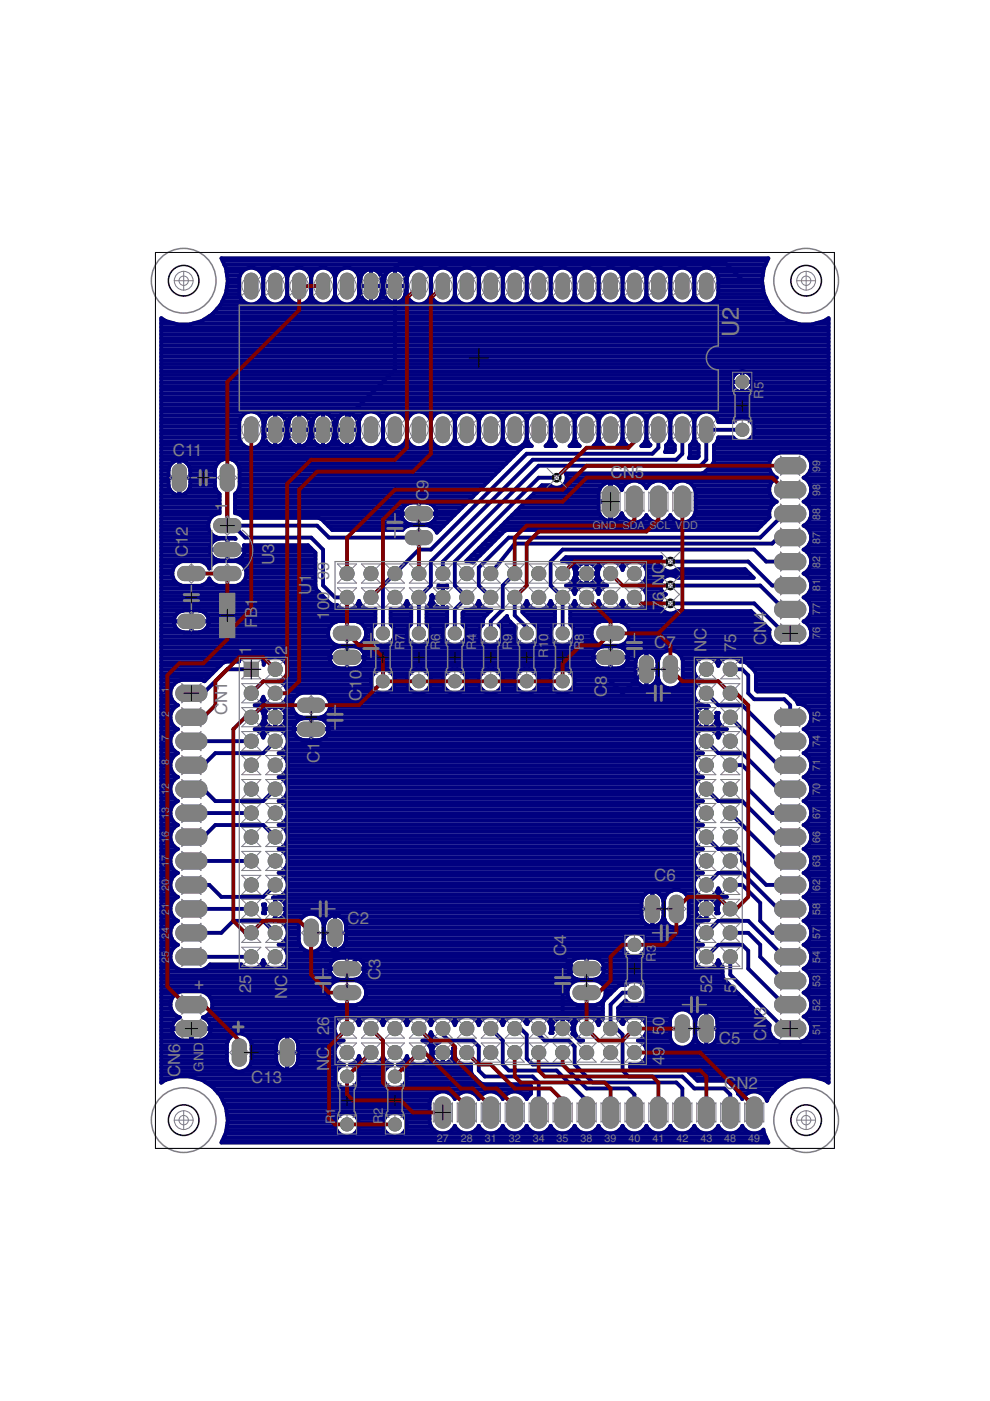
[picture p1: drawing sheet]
<svg xmlns="http://www.w3.org/2000/svg" width="210mm" height="297mm" viewBox="0 0 210 297" stroke-linecap="round" stroke-linejoin="round" font-family="sans-serif">
<defs><g id="words">
<g font-size="5" fill="#808080">
<text x="156.6" y="71.4" transform="rotate(-90 156.6 71.4)">U</text>
<text x="156.6" y="67.8" transform="rotate(-90 156.6 67.8)">2</text>
</g>
<g font-size="3.6" fill="#808080">
<text x="36.7" y="96.7">C11</text>
<text x="129.4" y="101.3">CN5</text>
<text x="90.9" y="106.2" transform="rotate(-90 90.9 106.2)">C</text>
<text x="90.9" y="103.6" transform="rotate(-90 90.9 103.6)">9</text>
<text x="39.8" y="113.6" transform="rotate(-90 39.8 113.6)">2</text>
<text x="48.2" y="108.3" transform="rotate(-90 48.2 108.3)">1</text>
<text x="39.8" y="118.1" transform="rotate(-90 39.8 118.1)">C</text>
<text x="39.8" y="115.5" transform="rotate(-90 39.8 115.5)">1</text>
<text x="58.1" y="119.8" transform="rotate(-90 58.1 119.8)">U</text>
<text x="58.1" y="117.2" transform="rotate(-90 58.1 117.2)">3</text>
<text x="66" y="123.6" transform="rotate(-90 66 123.6)">1</text>
<text x="69.8" y="123" transform="rotate(-90 69.8 123)">99</text>
<text x="140.9" y="121.6" transform="rotate(-90 140.9 121.6)">C</text>
<text x="54.5" y="131" transform="rotate(-90 54.5 131)">B</text>
<text x="54.5" y="128.7" transform="rotate(-90 54.5 128.7)">1</text>
<text x="66" y="126.2" transform="rotate(-90 66 126.2)">U</text>
<text x="69.8" y="131.4" transform="rotate(-90 69.8 131.4)">1</text>
<text x="69.8" y="129.4" transform="rotate(-90 69.8 129.4)">0</text>
<text x="69.8" y="127.4" transform="rotate(-90 69.8 127.4)">0</text>
<text x="140.9" y="129.4" transform="rotate(-90 140.9 129.4)">7</text>
<text x="140.9" y="127.4" transform="rotate(-90 140.9 127.4)">6 N</text>
<text x="54.5" y="133.2" transform="rotate(-90 54.5 133.2)">F</text>
<text x="138.7" y="137.3">C7</text>
<text x="149.8" y="135.6" transform="rotate(-90 149.8 135.6)">C</text>
<text x="156.1" y="136.3" transform="rotate(-90 156.1 136.3)">5</text>
<text x="162.5" y="136.8" transform="rotate(-90 162.5 136.8)">C</text>
<text x="162.5" y="134.2" transform="rotate(-90 162.5 134.2)">N4</text>
<text x="53.3" y="138.8" transform="rotate(-90 53.3 138.8)">1</text>
<text x="60.9" y="138.8" transform="rotate(-90 60.9 138.8)">2</text>
<text x="149.8" y="138.2" transform="rotate(-90 149.8 138.2)">N</text>
<text x="156.1" y="138.3" transform="rotate(-90 156.1 138.3)">7</text>
<text x="76.6" y="148.6" transform="rotate(-90 76.6 148.6)">C</text>
<text x="76.6" y="146" transform="rotate(-90 76.6 146)">1</text>
<text x="76.6" y="144" transform="rotate(-90 76.6 144)">0</text>
<text x="128.7" y="147.9" transform="rotate(-90 128.7 147.9)">C</text>
<text x="128.7" y="145.3" transform="rotate(-90 128.7 145.3)">8</text>
<text x="48.2" y="151.6" transform="rotate(-90 48.2 151.6)">CN1</text>
<text x="67.7" y="161.8" transform="rotate(-90 67.7 161.8)">C</text>
<text x="67.7" y="159.3" transform="rotate(-90 67.7 159.3)">1</text>
<text x="138.7" y="186.9">C6</text>
<text x="73.7" y="196">C2</text>
<text x="120.1" y="202.7" transform="rotate(-90 120.1 202.7)">C</text>
<text x="120.1" y="200.1" transform="rotate(-90 120.1 200.1)">4</text>
<text x="43.1" y="209.8" transform="rotate(-90 43.1 209.8)">+</text>
<text x="53.3" y="208.6" transform="rotate(-90 53.3 208.6)">5</text>
<text x="60.9" y="209.2" transform="rotate(-90 60.9 209.2)">C</text>
<text x="80.7" y="207.8" transform="rotate(-90 80.7 207.8)">C</text>
<text x="80.7" y="205.2" transform="rotate(-90 80.7 205.2)">3</text>
<text x="151" y="208.6" transform="rotate(-90 151 208.6)">2</text>
<text x="53.3" y="210.6" transform="rotate(-90 53.3 210.6)">2</text>
<text x="60.9" y="211.8" transform="rotate(-90 60.9 211.8)">N</text>
<text x="151" y="210.6" transform="rotate(-90 151 210.6)">5</text>
<text x="156.1" y="210.6" transform="rotate(-90 156.1 210.6)">51</text>
<text x="69.8" y="219.5" transform="rotate(-90 69.8 219.5)">2</text>
<text x="69.8" y="217.5" transform="rotate(-90 69.8 217.5)">6</text>
<text x="140.9" y="219.5" transform="rotate(-90 140.9 219.5)">5</text>
<text x="140.9" y="217.5" transform="rotate(-90 140.9 217.5)">0</text>
<text x="152.4" y="221.4">C5</text>
<text x="162.5" y="220.6" transform="rotate(-90 162.5 220.6)">C</text>
<text x="162.5" y="218" transform="rotate(-90 162.5 218)">N3</text>
<text x="38.2" y="225.8" transform="rotate(-90 38.2 225.8)">N</text>
<text x="38.2" y="223.2" transform="rotate(-90 38.2 223.2)">6</text>
<text x="69.8" y="227.1" transform="rotate(-90 69.8 227.1)">N</text>
<text x="69.8" y="224.5" transform="rotate(-90 69.8 224.5)">C</text>
<text x="140.9" y="225.9" transform="rotate(-90 140.9 225.9)">4</text>
<text x="140.9" y="223.9" transform="rotate(-90 140.9 223.9)">9</text>
<text x="38.2" y="228.4" transform="rotate(-90 38.2 228.4)">C</text>
<text x="53.3" y="229.5">C13</text>
<text x="153.6" y="230.8">CN2</text>
</g>
<g font-size="2.9" fill="#808080">
<text x="43.1" y="227.2" transform="rotate(-90 43.1 227.2)">G</text>
<text x="43.1" y="225" transform="rotate(-90 43.1 225)">N</text>
<text x="43.1" y="222.9" transform="rotate(-90 43.1 222.9)">D</text>
</g>
<g font-size="2.8" fill="#808080">
<text x="161.9" y="82.5" transform="rotate(-90 161.9 82.5)">5</text>
<text x="161.9" y="84.5" transform="rotate(-90 161.9 84.5)">R</text>
<text x="85.7" y="137.9" transform="rotate(-90 85.7 137.9)">R</text>
<text x="85.7" y="135.8" transform="rotate(-90 85.7 135.8)">7</text>
<text x="93.3" y="137.9" transform="rotate(-90 93.3 137.9)">R</text>
<text x="93.3" y="135.8" transform="rotate(-90 93.3 135.8)">6</text>
<text x="101" y="137.9" transform="rotate(-90 101 137.9)">R</text>
<text x="101" y="135.8" transform="rotate(-90 101 135.8)">4</text>
<text x="108.6" y="137.9" transform="rotate(-90 108.6 137.9)">R</text>
<text x="108.6" y="135.8" transform="rotate(-90 108.6 135.8)">9</text>
<text x="116.2" y="137.4" transform="rotate(-90 116.2 137.4)">1</text>
<text x="116.2" y="135.8" transform="rotate(-90 116.2 135.8)">0</text>
<text x="123.8" y="137.9" transform="rotate(-90 123.8 137.9)">R</text>
<text x="123.8" y="135.8" transform="rotate(-90 123.8 135.8)">8</text>
<text x="116.2" y="139.4" transform="rotate(-90 116.2 139.4)">R</text>
<text x="139.1" y="203.9" transform="rotate(-90 139.1 203.9)">R</text>
<text x="139.1" y="201.9" transform="rotate(-90 139.1 201.9)">3</text>
<text x="71" y="238.4" transform="rotate(-90 71 238.4)">R</text>
<text x="71" y="236.4" transform="rotate(-90 71 236.4)">1</text>
<text x="81.2" y="238.4" transform="rotate(-90 81.2 238.4)">R</text>
<text x="81.2" y="236.4" transform="rotate(-90 81.2 236.4)">2</text>
</g>
<g font-size="2.3" fill="#808080">
<text x="173.9" y="100" transform="rotate(-90 173.9 100)">9</text>
<text x="173.9" y="98.7" transform="rotate(-90 173.9 98.7)">9</text>
<text x="173.9" y="105.1" transform="rotate(-90 173.9 105.1)">9</text>
<text x="173.9" y="103.8" transform="rotate(-90 173.9 103.8)">8</text>
<text x="125.6" y="112.1">GND SDA SCL V</text>
<text x="144.7" y="112.1">DD</text>
<text x="173.9" y="114" transform="rotate(-90 173.9 114)">7</text>
<text x="173.9" y="110.2" transform="rotate(-90 173.9 110.2)">8</text>
<text x="173.9" y="108.9" transform="rotate(-90 173.9 108.9)">8</text>
<text x="173.9" y="119.1" transform="rotate(-90 173.9 119.1)">2</text>
<text x="173.9" y="115.2" transform="rotate(-90 173.9 115.2)">8</text>
<text x="173.9" y="125.4" transform="rotate(-90 173.9 125.4)">8</text>
<text x="173.9" y="124.1" transform="rotate(-90 173.9 124.1)">1</text>
<text x="173.9" y="120.3" transform="rotate(-90 173.9 120.3)">8</text>
<text x="173.9" y="130.5" transform="rotate(-90 173.9 130.5)">7</text>
<text x="173.9" y="129.2" transform="rotate(-90 173.9 129.2)">7</text>
<text x="173.9" y="135.6" transform="rotate(-90 173.9 135.6)">7</text>
<text x="173.9" y="134.3" transform="rotate(-90 173.9 134.3)">6</text>
<text x="35.9" y="147" transform="rotate(-90 35.9 147)">1</text>
<text x="35.9" y="152.1" transform="rotate(-90 35.9 152.1)">2</text>
<text x="173.9" y="153.3" transform="rotate(-90 173.9 153.3)">7</text>
<text x="173.9" y="152.1" transform="rotate(-90 173.9 152.1)">5</text>
<text x="35.9" y="157.1" transform="rotate(-90 35.9 157.1)">7</text>
<text x="173.9" y="158.4" transform="rotate(-90 173.9 158.4)">7</text>
<text x="173.9" y="157.1" transform="rotate(-90 173.9 157.1)">4</text>
<text x="35.9" y="162.2" transform="rotate(-90 35.9 162.2)">8</text>
<text x="173.9" y="167.3" transform="rotate(-90 173.9 167.3)">0</text>
<text x="173.9" y="163.5" transform="rotate(-90 173.9 163.5)">7</text>
<text x="173.9" y="162.2" transform="rotate(-90 173.9 162.2)">1</text>
<text x="35.9" y="173.6" transform="rotate(-90 35.9 173.6)">13</text>
<text x="35.9" y="168.6" transform="rotate(-90 35.9 168.6)">12</text>
<text x="173.9" y="173.6" transform="rotate(-90 173.9 173.6)">6</text>
<text x="173.9" y="172.4" transform="rotate(-90 173.9 172.4)">7</text>
<text x="173.9" y="168.6" transform="rotate(-90 173.9 168.6)">7</text>
<text x="35.9" y="178.7" transform="rotate(-90 35.9 178.7)">16</text>
<text x="173.9" y="178.7" transform="rotate(-90 173.9 178.7)">6</text>
<text x="173.9" y="177.5" transform="rotate(-90 173.9 177.5)">6</text>
<text x="35.9" y="183.8" transform="rotate(-90 35.9 183.8)">17</text>
<text x="173.9" y="183.8" transform="rotate(-90 173.9 183.8)">6</text>
<text x="173.9" y="182.5" transform="rotate(-90 173.9 182.5)">3</text>
<text x="35.9" y="188.9" transform="rotate(-90 35.9 188.9)">20</text>
<text x="173.9" y="188.9" transform="rotate(-90 173.9 188.9)">6</text>
<text x="173.9" y="187.6" transform="rotate(-90 173.9 187.6)">2</text>
<text x="35.9" y="194" transform="rotate(-90 35.9 194)">21</text>
<text x="173.9" y="197.8" transform="rotate(-90 173.9 197.8)">7</text>
<text x="173.9" y="194" transform="rotate(-90 173.9 194)">5</text>
<text x="173.9" y="192.7" transform="rotate(-90 173.9 192.7)">8</text>
<text x="35.9" y="199" transform="rotate(-90 35.9 199)">24</text>
<text x="173.9" y="202.8" transform="rotate(-90 173.9 202.8)">4</text>
<text x="173.9" y="199" transform="rotate(-90 173.9 199)">5</text>
<text x="35.9" y="204.1" transform="rotate(-90 35.9 204.1)">25</text>
<text x="173.9" y="209.2" transform="rotate(-90 173.9 209.2)">5</text>
<text x="173.9" y="207.9" transform="rotate(-90 173.9 207.9)">3</text>
<text x="173.9" y="204.1" transform="rotate(-90 173.9 204.1)">5</text>
<text x="173.9" y="214.3" transform="rotate(-90 173.9 214.3)">5</text>
<text x="173.9" y="213" transform="rotate(-90 173.9 213)">2</text>
<text x="173.9" y="219.4" transform="rotate(-90 173.9 219.4)">5</text>
<text x="173.9" y="218.1" transform="rotate(-90 173.9 218.1)">1</text>
<text x="92.6" y="242.2">27</text>
<text x="97.7" y="242.2">28</text>
<text x="102.8" y="242.2">31</text>
<text x="107.9" y="242.2">32</text>
<text x="112.9" y="242.2">34</text>
<text x="118" y="242.2">35</text>
<text x="123.1" y="242.2">38</text>
<text x="128.2" y="242.2">39</text>
<text x="133.3" y="242.2">40</text>
<text x="138.3" y="242.2">41</text>
<text x="143.4" y="242.2">42</text>
<text x="148.5" y="242.2">43</text>
<text x="153.6" y="242.2">48</text>
<text x="158.6" y="242.2">49</text>
</g>
</g></defs>
<g fill="#808080" stroke="#808080" stroke-width=".21">
<path d="M63.6 148.4l.8-.4h3.1a1.51 1.51 0 0 1 1.4 1.5 1.51 1.51 0 0 1-1.4 1.5h-3.1a1.51 1.51 0 0 1-1.3-1 1.51 1.51 0 0 1 .5-1.6z"/>
<path d="M63.6 153.4l.8-.3h3.1a1.51 1.51 0 0 1 1.4 1.5 1.51 1.51 0 0 1-1.4 1.5h-3.1a1.51 1.51 0 0 1-1.3-1.1 1.51 1.51 0 0 1 .5-1.6z"/>
<path d="M71.2 133.1l.8-.3h3.1a1.51 1.51 0 0 1 1.4 1.5 1.51 1.51 0 0 1-1.4 1.5h-3.1a1.51 1.51 0 0 1-1.3-1.1 1.51 1.51 0 0 1 .5-1.6z"/>
<path d="M71.2 138.2l.8-.3h3.1a1.51 1.51 0 0 1 1.4 1.5 1.51 1.51 0 0 1-1.4 1.5h-3.1a1.51 1.51 0 0 1-1.3-1.1 1.51 1.51 0 0 1 .5-1.6z"/>
<path d="M47 98.9a1.51 1.51 0 0 1 1.6-.5 1.51 1.51 0 0 1 1.1 1.3v3.1a1.51 1.51 0 0 1-1.5 1.4 1.51 1.51 0 0 1-1.5-1.4v-3.1z"/>
<path d="M36.9 98.9a1.51 1.51 0 0 1 1.6-.5 1.51 1.51 0 0 1 1 1.3v3.1a1.51 1.51 0 0 1-1.5 1.4 1.51 1.51 0 0 1-1.5-1.4v-3.1z"/>
<path d="M38.2 120.4l.8-.3h3.1a1.51 1.51 0 0 1 1.4 1.5 1.51 1.51 0 0 1-1.4 1.5h-3.1a1.51 1.51 0 0 1-1.3-1.1 1.51 1.51 0 0 1 .5-1.6z"/>
<path d="M38.2 130.6l.8-.4h3.1a1.51 1.51 0 0 1 1.4 1.5 1.51 1.51 0 0 1-1.4 1.5h-3.1a1.51 1.51 0 0 1-1.3-1 1.51 1.51 0 0 1 .5-1.6z"/>
<path d="M65 195.2a1.51 1.51 0 0 1 2.5 1v3.1a1.51 1.51 0 0 1-1.5 1.4 1.51 1.51 0 0 1-1.5-1.4v-3.1l.1-.6z"/>
<path d="M69.9 195.4a1.51 1.51 0 0 1 1.6-.5 1.51 1.51 0 0 1 1 1.3v3.1a1.51 1.51 0 0 1-1.5 1.4 1.51 1.51 0 0 1-1.5-1.4v-3.1z"/>
<path d="M71 209.5l.5-.4 .5-.1h3.1a1.51 1.51 0 0 1 1.4 1.5 1.51 1.51 0 0 1-1.4 1.5h-3.1a1.5 1.5 0 0 1-1-2.5z"/>
<path d="M71 204.4l.5-.4 .5-.1h3.1a1.51 1.51 0 0 1 1.4 1.5 1.51 1.51 0 0 1-1.4 1.5h-3.1a1.5 1.5 0 0 1-1-2.5z"/>
<path d="M121.8 209.5l.5-.4 .5-.1h3.1a1.51 1.51 0 0 1 1.4 1.5 1.51 1.51 0 0 1-1.4 1.5h-3.1a1.5 1.5 0 0 1-1-2.5z"/>
<path d="M121.8 204.4l.5-.4 .5-.1h3.1a1.51 1.51 0 0 1 1.4 1.5 1.51 1.51 0 0 1-1.4 1.5h-3.1a1.5 1.5 0 0 1-1-2.5z"/>
<path d="M143.7 215.5a1.51 1.51 0 0 1 2.5 1v3.1a1.51 1.51 0 0 1-1.5 1.4 1.51 1.51 0 0 1-1.5-1.4v-3.1l.1-.5z"/>
<path d="M148.8 215.5a1.51 1.51 0 0 1 2.5 1v3.1a1.51 1.51 0 0 1-1.5 1.4 1.51 1.51 0 0 1-1.5-1.4v-3.1l.1-.5z"/>
<path d="M142.2 190.4a1.51 1.51 0 0 1 1.6-.5 1.51 1.51 0 0 1 1.1 1.3v3a1.51 1.51 0 0 1-1.5 1.4 1.51 1.51 0 0 1-1.5-1.4v-3z"/>
<path d="M137.2 190.4a1.51 1.51 0 0 1 1.6-.5 1.51 1.51 0 0 1 1 1.3v3a1.51 1.51 0 0 1-1.5 1.4 1.51 1.51 0 0 1-1.5-1.4v-3z"/>
<path d="M141 139.6a1.51 1.51 0 0 1 1.6-.5 1.51 1.51 0 0 1 1 1.3v3a1.51 1.51 0 0 1-1.5 1.4 1.51 1.51 0 0 1-1.5-1.4v-3z"/>
<path d="M135.9 139.6a1.51 1.51 0 0 1 1.6-.5 1.51 1.51 0 0 1 1.1 1.3v3a1.51 1.51 0 0 1-1.5 1.4 1.51 1.51 0 0 1-1.5-1.4v-3z"/>
<path d="M126.9 133.3l.4-.4 .6-.1h3.1a1.51 1.51 0 0 1 1.4 1.5 1.51 1.51 0 0 1-1.4 1.5h-3.1a1.5 1.5 0 0 1-1-2.5z"/>
<path d="M126.9 138.4l.4-.4 .6-.1h3.1a1.51 1.51 0 0 1 1.4 1.5 1.51 1.51 0 0 1-1.4 1.5h-3.1a1.5 1.5 0 0 1-1-2.5z"/>
<path d="M86.3 113l.4-.4 .6-.1h3.1a1.51 1.51 0 0 1 1.3 1.5 1.51 1.51 0 0 1-1.3 1.5h-3.1a1.5 1.5 0 0 1-1-2.5z"/>
<path d="M86.3 107.9l.4-.3 .6-.2h3.1a1.51 1.51 0 0 1 1.3 1.5 1.51 1.51 0 0 1-1.3 1.5h-3.1a1.5 1.5 0 0 1-1-2.5z"/>
<path d="M51.8 140.4h3v3h-3z"/>
<path d="M148.7 58.4a1.43 1.43 0 0 1 1.5-.4 1.43 1.43 0 0 1 1 1.2v2.9a1.43 1.43 0 0 1-1.4 1.3 1.43 1.43 0 0 1-1.5-1.3v-2.9z"/>
<path d="M143.6 58.4a1.43 1.43 0 0 1 1.5-.4 1.43 1.43 0 0 1 1 1.2v2.9a1.43 1.43 0 0 1-1.4 1.3 1.43 1.43 0 0 1-1.4-1.3v-2.9z"/>
<path d="M138.5 58.4a1.43 1.43 0 0 1 1.5-.4 1.43 1.43 0 0 1 1 1.2v2.9a1.43 1.43 0 0 1-1.4 1.3 1.43 1.43 0 0 1-1.4-1.3v-2.9z"/>
<path d="M133.4 58.4a1.43 1.43 0 0 1 1.5-.4 1.43 1.43 0 0 1 1 1.2v2.9a1.43 1.43 0 0 1-1.4 1.3 1.43 1.43 0 0 1-1.4-1.3v-2.9z"/>
<path d="M128.4 58.4a1.43 1.43 0 0 1 1.5-.4 1.43 1.43 0 0 1 1 1.2v2.9a1.43 1.43 0 0 1-1.4 1.3 1.43 1.43 0 0 1-1.5-1.3v-2.9z"/>
<path d="M123.3 58.4a1.43 1.43 0 0 1 1.5-.4 1.43 1.43 0 0 1 1 1.2v2.9a1.43 1.43 0 0 1-1.4 1.3 1.43 1.43 0 0 1-1.4-1.3v-2.9z"/>
<path d="M118.2 58.4a1.43 1.43 0 0 1 1.5-.4 1.43 1.43 0 0 1 1 1.2v2.9a1.43 1.43 0 0 1-1.4 1.3 1.43 1.43 0 0 1-1.4-1.3v-2.9z"/>
<path d="M113.1 58.4a1.43 1.43 0 0 1 1.5-.4 1.43 1.43 0 0 1 1 1.2v2.9a1.43 1.43 0 0 1-1.4 1.3 1.43 1.43 0 0 1-1.4-1.3v-2.9z"/>
<path d="M108 58.4a1.43 1.43 0 0 1 1.5-.4 1.43 1.43 0 0 1 1.1 1.2v2.9a1.43 1.43 0 0 1-1.5 1.3 1.43 1.43 0 0 1-1.4-1.3v-2.9z"/>
<path d="M103 58.4a1.43 1.43 0 0 1 1.5-.4 1.43 1.43 0 0 1 1 1.2v2.9a1.43 1.43 0 0 1-1.4 1.3 1.43 1.43 0 0 1-1.5-1.3v-2.9z"/>
<path d="M97.9 58.4a1.43 1.43 0 0 1 1.5-.4 1.43 1.43 0 0 1 1 1.2v2.9a1.43 1.43 0 0 1-1.4 1.3 1.43 1.43 0 0 1-1.4-1.3v-2.9z"/>
<path d="M92.8 58.4a1.43 1.43 0 0 1 1.5-.4 1.43 1.43 0 0 1 1 1.2v2.9a1.43 1.43 0 0 1-1.4 1.3 1.43 1.43 0 0 1-1.4-1.3v-2.9z"/>
<path d="M87.7 58.4a1.43 1.43 0 0 1 1.5-.4 1.43 1.43 0 0 1 1 1.2v2.9a1.43 1.43 0 0 1-1.4 1.3 1.43 1.43 0 0 1-1.4-1.3v-2.9z"/>
<path d="M82.6 58.4a1.43 1.43 0 0 1 1.5-.4 1.43 1.43 0 0 1 1.1 1.2v2.9a1.43 1.43 0 0 1-1.5 1.3 1.43 1.43 0 0 1-1.4-1.3v-2.9z"/>
<path d="M77.6 58.4a1.43 1.43 0 0 1 1.5-.4 1.43 1.43 0 0 1 1 1.2v2.9a1.43 1.43 0 0 1-1.4 1.3 1.43 1.43 0 0 1-1.5-1.3v-2.9z"/>
<path d="M72.5 58.4a1.43 1.43 0 0 1 1.5-.4 1.43 1.43 0 0 1 1 1.2v2.9a1.43 1.43 0 0 1-1.4 1.3 1.43 1.43 0 0 1-1.4-1.3v-2.9z"/>
<path d="M67.6 58.2a1.43 1.43 0 0 1 2.3 1v2.9a1.43 1.43 0 0 1-1.4 1.3 1.43 1.43 0 0 1-1.4-1.3v-2.9z"/>
<path d="M62.3 58.4a1.43 1.43 0 0 1 1.5-.4 1.43 1.43 0 0 1 1.1 1.2v2.9a1.43 1.43 0 0 1-1.5 1.3 1.43 1.43 0 0 1-1.4-1.3v-2.9z"/>
<path d="M57.3 58.4a1.43 1.43 0 0 1 1.5-.4 1.43 1.43 0 0 1 1 1.2v2.9a1.43 1.43 0 0 1-1.4 1.3 1.43 1.43 0 0 1-1.5-1.3v-2.9z"/>
<path d="M52.2 58.4a1.43 1.43 0 0 1 1.5-.4 1.43 1.43 0 0 1 1 1.2v2.9a1.43 1.43 0 0 1-1.4 1.3 1.43 1.43 0 0 1-1.4-1.3v-2.9z"/>
<path d="M52.2 88.9a1.43 1.43 0 0 1 1.5-.4 1.43 1.43 0 0 1 1 1.2v2.9a1.43 1.43 0 0 1-1.4 1.3 1.43 1.43 0 0 1-1.4-1.3v-2.9z"/>
<path d="M57.3 88.9a1.43 1.43 0 0 1 1.5-.4 1.43 1.43 0 0 1 1 1.2v2.9a1.43 1.43 0 0 1-1.4 1.3 1.43 1.43 0 0 1-1.5-1.3v-2.9z"/>
<path d="M62.3 88.9a1.43 1.43 0 0 1 1.5-.4 1.43 1.43 0 0 1 1.1 1.2v2.9a1.43 1.43 0 0 1-1.5 1.3 1.43 1.43 0 0 1-1.4-1.3v-2.9z"/>
<path d="M67.4 88.9a1.43 1.43 0 0 1 1.5-.4 1.43 1.43 0 0 1 1 1.2v2.9a1.43 1.43 0 0 1-1.4 1.3 1.43 1.43 0 0 1-1.4-1.3v-2.9z"/>
<path d="M72.5 88.9a1.43 1.43 0 0 1 1.5-.4 1.43 1.43 0 0 1 1 1.2v2.9a1.43 1.43 0 0 1-1.4 1.3 1.43 1.43 0 0 1-1.4-1.3v-2.9z"/>
<path d="M77.6 88.9a1.43 1.43 0 0 1 1.5-.4 1.43 1.43 0 0 1 1 1.2v2.9a1.43 1.43 0 0 1-1.4 1.3 1.43 1.43 0 0 1-1.5-1.3v-2.9z"/>
<path d="M82.6 88.9a1.43 1.43 0 0 1 1.5-.4 1.43 1.43 0 0 1 1.1 1.2v2.9a1.43 1.43 0 0 1-1.5 1.3 1.43 1.43 0 0 1-1.4-1.3v-2.9z"/>
<path d="M87.7 88.9a1.43 1.43 0 0 1 1.5-.4 1.43 1.43 0 0 1 1 1.2v2.9a1.43 1.43 0 0 1-1.4 1.3 1.43 1.43 0 0 1-1.4-1.3v-2.9z"/>
<path d="M92.8 88.9a1.43 1.43 0 0 1 1.5-.4 1.43 1.43 0 0 1 1 1.2v2.9a1.43 1.43 0 0 1-1.4 1.3 1.43 1.43 0 0 1-1.4-1.3v-2.9z"/>
<path d="M97.9 88.9a1.43 1.43 0 0 1 1.5-.4 1.43 1.43 0 0 1 1 1.2v2.9a1.43 1.43 0 0 1-1.4 1.3 1.43 1.43 0 0 1-1.4-1.3v-2.9z"/>
<path d="M103 88.9a1.43 1.43 0 0 1 1.5-.4 1.43 1.43 0 0 1 1 1.2v2.9a1.43 1.43 0 0 1-1.4 1.3 1.43 1.43 0 0 1-1.5-1.3v-2.9z"/>
<path d="M108 88.9a1.43 1.43 0 0 1 1.5-.4 1.43 1.43 0 0 1 1.1 1.2v2.9a1.43 1.43 0 0 1-1.5 1.3 1.43 1.43 0 0 1-1.4-1.3v-2.9z"/>
<path d="M113.1 88.9a1.43 1.43 0 0 1 1.5-.4 1.43 1.43 0 0 1 1 1.2v2.9a1.43 1.43 0 0 1-1.4 1.3 1.43 1.43 0 0 1-1.4-1.3v-2.9z"/>
<path d="M118.2 88.9a1.43 1.43 0 0 1 1.5-.4 1.43 1.43 0 0 1 1 1.2v2.9a1.43 1.43 0 0 1-1.4 1.3 1.43 1.43 0 0 1-1.4-1.3v-2.9z"/>
<path d="M123.3 88.9a1.43 1.43 0 0 1 1.5-.4 1.43 1.43 0 0 1 1 1.2v2.9a1.43 1.43 0 0 1-1.4 1.3 1.43 1.43 0 0 1-1.4-1.3v-2.9z"/>
<path d="M128.4 88.9a1.43 1.43 0 0 1 1.5-.4 1.43 1.43 0 0 1 1 1.2v2.9a1.43 1.43 0 0 1-1.4 1.3 1.43 1.43 0 0 1-1.5-1.3v-2.9z"/>
<path d="M133.4 88.9a1.43 1.43 0 0 1 1.5-.4 1.43 1.43 0 0 1 1 1.2v2.9a1.43 1.43 0 0 1-1.4 1.3 1.43 1.43 0 0 1-1.4-1.3v-2.9z"/>
<path d="M138.5 88.9a1.43 1.43 0 0 1 1.5-.4 1.43 1.43 0 0 1 1 1.2v2.9a1.43 1.43 0 0 1-1.4 1.3 1.43 1.43 0 0 1-1.4-1.3v-2.9z"/>
<path d="M143.6 88.9a1.43 1.43 0 0 1 1.5-.4 1.43 1.43 0 0 1 1 1.2v2.9a1.43 1.43 0 0 1-1.4 1.3 1.43 1.43 0 0 1-1.4-1.3v-2.9z"/>
<path d="M148.7 88.9a1.43 1.43 0 0 1 1.5-.4 1.43 1.43 0 0 1 1 1.2v2.9a1.43 1.43 0 0 1-1.4 1.3 1.43 1.43 0 0 1-1.5-1.3v-2.9z"/>
<path d="M45.8 110.3l.9-.4h3a1.51 1.51 0 0 1 1.4 1.5 1.51 1.51 0 0 1-1.4 1.5h-3a1.51 1.51 0 0 1-1.3-1 1.51 1.51 0 0 1 .4-1.6z"/>
<path d="M45.8 120.4l.9-.3h3a1.51 1.51 0 0 1 1.4 1.5 1.51 1.51 0 0 1-1.4 1.5h-3a1.51 1.51 0 0 1-1.3-1.1 1.51 1.51 0 0 1 .4-1.6z"/>
<path d="M45.8 115.4l.9-.4h3a1.51 1.51 0 0 1 1.4 1.5 1.51 1.51 0 0 1-1.4 1.5h-3a1.51 1.51 0 0 1-1.3-1 1.51 1.51 0 0 1 .4-1.6z"/>
<path d="M128.1 103.7a1.71 1.71 0 0 1 1.9-.6 1.71 1.71 0 0 1 1.2 1.5v3.5a1.71 1.71 0 0 1-1.7 1.6 1.71 1.71 0 0 1-1.7-1.6v-3.5z"/>
<path d="M133.2 103.7a1.71 1.71 0 0 1 1.8-.6 1.71 1.71 0 0 1 1.2 1.5v3.5a1.71 1.71 0 0 1-1.7 1.6 1.71 1.71 0 0 1-1.7-1.6v-3.5z"/>
<path d="M138.3 103.7a1.71 1.71 0 0 1 1.8-.6 1.71 1.71 0 0 1 1.2 1.5v3.5a1.71 1.71 0 0 1-1.7 1.6 1.71 1.71 0 0 1-1.7-1.6v-3.5z"/>
<path d="M143.4 103.7a1.71 1.71 0 0 1 1.8-.6 1.71 1.71 0 0 1 1.2 1.5v3.5a1.71 1.71 0 0 1-1.7 1.6 1.71 1.71 0 0 1-1.7-1.6v-3.5z"/>
<path d="M37.7 217l.5-.4 .6-.2h3.5a1.71 1.71 0 0 1 1.6 1.7 1.71 1.71 0 0 1-1.6 1.7h-3.5a1.71 1.71 0 0 1-1.1-2.8z"/>
<path d="M37.7 211.9l.5-.4 .6-.2h3.5a1.71 1.71 0 0 1 1.6 1.7 1.71 1.71 0 0 1-1.6 1.7h-3.5a1.71 1.71 0 0 1-1.1-2.8z"/>
<path d="M59.9 220.6a1.51 1.51 0 0 1 2.5 1v3.1a1.51 1.51 0 0 1-1.5 1.4 1.51 1.51 0 0 1-1.5-1.4v-3.1l.2-.6z"/>
<path d="M49.8 220.6a1.51 1.51 0 0 1 2.4 1v3.1a1.51 1.51 0 0 1-1.5 1.4 1.51 1.51 0 0 1-1.5-1.4v-3.1l.2-.6z"/>
<path d="M92.6 233.2a1.71 1.71 0 0 1 1.8-.6 1.71 1.71 0 0 1 1.2 1.5v3.5a1.71 1.71 0 0 1-1.7 1.6 1.71 1.71 0 0 1-1.7-1.6v-3.5z"/>
<path d="M97.7 233.2a1.71 1.71 0 0 1 1.8-.6 1.71 1.71 0 0 1 1.2 1.5v3.5a1.71 1.71 0 0 1-1.7 1.6 1.71 1.71 0 0 1-1.7-1.6v-3.5z"/>
<path d="M102.7 233.2a1.71 1.71 0 0 1 1.9-.6 1.71 1.71 0 0 1 1.2 1.5v3.5a1.71 1.71 0 0 1-1.7 1.6 1.71 1.71 0 0 1-1.7-1.6v-3.5z"/>
<path d="M107.8 233.2a1.71 1.71 0 0 1 1.8-.6 1.71 1.71 0 0 1 1.2 1.5v3.5a1.71 1.71 0 0 1-1.7 1.6 1.71 1.71 0 0 1-1.7-1.6v-3.5z"/>
<path d="M112.9 233.2a1.71 1.71 0 0 1 1.8-.6 1.71 1.71 0 0 1 1.2 1.5v3.5a1.71 1.71 0 0 1-1.7 1.6 1.71 1.71 0 0 1-1.7-1.6v-3.5z"/>
<path d="M118 233.2a1.71 1.71 0 0 1 1.8-.6 1.71 1.71 0 0 1 1.2 1.5v3.5a1.71 1.71 0 0 1-1.7 1.6 1.71 1.71 0 0 1-1.7-1.6v-3.5z"/>
<path d="M123.1 233.2a1.71 1.71 0 0 1 1.8-.6 1.71 1.71 0 0 1 1.2 1.5v3.5a1.71 1.71 0 0 1-1.7 1.6 1.71 1.71 0 0 1-1.7-1.6v-3.5z"/>
<path d="M128.4 233a1.71 1.71 0 0 1 2.8 1.1v3.5a1.71 1.71 0 0 1-1.7 1.6 1.71 1.71 0 0 1-1.7-1.6v-3.5l.2-.6z"/>
<path d="M133.2 233.2a1.71 1.71 0 0 1 1.8-.6 1.71 1.71 0 0 1 1.2 1.5v3.5a1.71 1.71 0 0 1-1.7 1.6 1.71 1.71 0 0 1-1.7-1.6v-3.5z"/>
<path d="M138.3 233.2a1.71 1.71 0 0 1 1.8-.6 1.71 1.71 0 0 1 1.2 1.5v3.5a1.71 1.71 0 0 1-1.7 1.6 1.71 1.71 0 0 1-1.7-1.6v-3.5z"/>
<path d="M143.4 233.2a1.71 1.71 0 0 1 1.8-.6 1.71 1.71 0 0 1 1.2 1.5v3.5a1.71 1.71 0 0 1-1.7 1.6 1.71 1.71 0 0 1-1.7-1.6v-3.5z"/>
<path d="M148.4 233.2a1.71 1.71 0 0 1 1.9-.6 1.71 1.71 0 0 1 1.2 1.5v3.5a1.71 1.71 0 0 1-1.7 1.6 1.71 1.71 0 0 1-1.7-1.6v-3.5z"/>
<path d="M153.5 233.2a1.71 1.71 0 0 1 1.8-.6 1.71 1.71 0 0 1 1.2 1.5v3.5a1.71 1.71 0 0 1-1.7 1.6 1.71 1.71 0 0 1-1.7-1.6v-3.5z"/>
<path d="M158.6 233.2a1.71 1.71 0 0 1 1.8-.6 1.71 1.71 0 0 1 1.2 1.5v3.5a1.71 1.71 0 0 1-1.7 1.6 1.71 1.71 0 0 1-1.7-1.6v-3.5z"/>
<path d="M164.8 216.8l1-.4h3.5a1.71 1.71 0 0 1 1.6 1.7 1.71 1.71 0 0 1-1.6 1.7h-3.5a1.71 1.71 0 0 1-1.5-1.2 1.71 1.71 0 0 1 .5-1.8z"/>
<path d="M164.8 211.7l1-.4h3.5a1.71 1.71 0 0 1 1.6 1.7 1.71 1.71 0 0 1-1.6 1.7h-3.5a1.71 1.71 0 0 1-1.5-1.2 1.71 1.71 0 0 1 .5-1.8z"/>
<path d="M164.8 206.6l1-.4h3.5a1.71 1.71 0 0 1 1.6 1.7 1.71 1.71 0 0 1-1.6 1.7h-3.5a1.71 1.71 0 0 1-1.5-1.2 1.71 1.71 0 0 1 .5-1.8z"/>
<path d="M164.6 201.8l.5-.4 .7-.2h3.5a1.71 1.71 0 0 1 1.6 1.7 1.71 1.71 0 0 1-1.6 1.7h-3.5a1.71 1.71 0 0 1-1.2-2.8z"/>
<path d="M164.6 196.7l.5-.4 .7-.2h3.5a1.71 1.71 0 0 1 1.6 1.7 1.71 1.71 0 0 1-1.6 1.7h-3.5a1.71 1.71 0 0 1-1.2-2.8z"/>
<path d="M164.6 191.6l.5-.4 .7-.2h3.5a1.71 1.71 0 0 1 1.6 1.7 1.71 1.71 0 0 1-1.6 1.7h-3.5a1.71 1.71 0 0 1-1.2-2.8z"/>
<path d="M164.6 186.5l.5-.4 .7-.2h3.5a1.71 1.71 0 0 1 1.6 1.7 1.71 1.71 0 0 1-1.6 1.7h-3.5a1.71 1.71 0 0 1-1.2-2.8z"/>
<path d="M164.6 181.5l.5-.5 .7-.2h3.5a1.71 1.71 0 0 1 1.6 1.8 1.71 1.71 0 0 1-1.6 1.7h-3.5a1.71 1.71 0 0 1-1.2-2.8z"/>
<path d="M164.6 176.4l.5-.4 .7-.2h3.5a1.71 1.71 0 0 1 1.6 1.7 1.71 1.71 0 0 1-1.6 1.7h-3.5a1.71 1.71 0 0 1-1.2-2.8z"/>
<path d="M164.6 171.3l.5-.4 .7-.2h3.5a1.71 1.71 0 0 1 1.6 1.7 1.71 1.71 0 0 1-1.6 1.7h-3.5a1.71 1.71 0 0 1-1.2-2.8z"/>
<path d="M164.6 166.2l.5-.4 .7-.2h3.5a1.71 1.71 0 0 1 1.6 1.7 1.71 1.71 0 0 1-1.6 1.7h-3.5a1.71 1.71 0 0 1-1.2-2.8z"/>
<path d="M164.6 161.1l.5-.4 .7-.2h3.5a1.71 1.71 0 0 1 1.6 1.7 1.71 1.71 0 0 1-1.6 1.7h-3.5a1.71 1.71 0 0 1-1.2-2.8z"/>
<path d="M164.6 156.1l.5-.5 .7-.2h3.5a1.71 1.71 0 0 1 1.6 1.8 1.71 1.71 0 0 1-1.6 1.7h-3.5a1.71 1.71 0 0 1-1.2-2.8z"/>
<path d="M164.6 151l.5-.4 .7-.2h3.5a1.71 1.71 0 0 1 1.6 1.7 1.71 1.71 0 0 1-1.6 1.7h-3.5a1.71 1.71 0 0 1-1.2-2.8z"/>
<path d="M164.6 133.2l.5-.4 .7-.2h3.5a1.71 1.71 0 0 1 1.6 1.7 1.71 1.71 0 0 1-1.6 1.7h-3.5a1.71 1.71 0 0 1-1.2-2.8z"/>
<path d="M164.6 128.1l.5-.4 .7-.2h3.5a1.71 1.71 0 0 1 1.6 1.7 1.71 1.71 0 0 1-1.6 1.7h-3.5a1.71 1.71 0 0 1-1.2-2.8z"/>
<path d="M164.6 123.1l.5-.5 .7-.2h3.5a1.71 1.71 0 0 1 1.6 1.8 1.71 1.71 0 0 1-1.6 1.7h-3.5a1.71 1.71 0 0 1-1.2-2.8z"/>
<path d="M164.6 118l.5-.4 .7-.2h3.5a1.71 1.71 0 0 1 1.6 1.7 1.71 1.71 0 0 1-1.6 1.7h-3.5a1.71 1.71 0 0 1-1.2-2.8z"/>
<path d="M164.6 112.9l.5-.4 .7-.2h3.5a1.71 1.71 0 0 1 1.6 1.7 1.71 1.71 0 0 1-1.6 1.7h-3.5a1.71 1.71 0 0 1-1.2-2.8z"/>
<path d="M164.6 107.8l.5-.4 .7-.2h3.5a1.71 1.71 0 0 1 1.6 1.7 1.71 1.71 0 0 1-1.6 1.7h-3.5a1.71 1.71 0 0 1-1.2-2.8z"/>
<path d="M164.6 102.7l.5-.4 .7-.2h3.5a1.71 1.71 0 0 1 1.6 1.7 1.71 1.71 0 0 1-1.6 1.7h-3.5a1.71 1.71 0 0 1-1.2-2.8z"/>
<path d="M164.6 97.7l.5-.5 .7-.2h3.5a1.71 1.71 0 0 1 1.6 1.8 1.71 1.71 0 0 1-1.6 1.7h-3.5a1.71 1.71 0 0 1-1.2-2.8z"/>
<path d="M37.7 145.9l.5-.4 .6-.2h3.5a1.71 1.71 0 0 1 1.6 1.7 1.71 1.71 0 0 1-1.6 1.7h-3.5a1.71 1.71 0 0 1-1.1-2.8z"/>
<path d="M37.7 151l.5-.4 .6-.2h3.5a1.71 1.71 0 0 1 1.6 1.7 1.71 1.71 0 0 1-1.6 1.7h-3.5a1.71 1.71 0 0 1-1.1-2.8z"/>
<path d="M37.7 156.1l.5-.5 .6-.2h3.5a1.71 1.71 0 0 1 1.6 1.8 1.71 1.71 0 0 1-1.6 1.7h-3.5a1.71 1.71 0 0 1-1.1-2.8z"/>
<path d="M37.7 161.1l.5-.4 .6-.2h3.5a1.71 1.71 0 0 1 1.6 1.7 1.71 1.71 0 0 1-1.6 1.7h-3.5a1.71 1.71 0 0 1-1.1-2.8z"/>
<path d="M37.7 166.2l.5-.4 .6-.2h3.5a1.71 1.71 0 0 1 1.6 1.7 1.71 1.71 0 0 1-1.6 1.7h-3.5a1.71 1.71 0 0 1-1.1-2.8z"/>
<path d="M37.7 171.3l.5-.4 .6-.2h3.5a1.71 1.71 0 0 1 1.6 1.7 1.71 1.71 0 0 1-1.6 1.7h-3.5a1.71 1.71 0 0 1-1.1-2.8z"/>
<path d="M37.7 176.4l.5-.4 .6-.2h3.5a1.71 1.71 0 0 1 1.6 1.7 1.71 1.71 0 0 1-1.6 1.7h-3.5a1.71 1.71 0 0 1-1.1-2.8z"/>
<path d="M37.7 181.5l.5-.5 .6-.2h3.5a1.71 1.71 0 0 1 1.6 1.8 1.71 1.71 0 0 1-1.6 1.7h-3.5a1.71 1.71 0 0 1-1.1-2.8z"/>
<path d="M37.7 186.5l.5-.4 .6-.2h3.5a1.71 1.71 0 0 1 1.6 1.7 1.71 1.71 0 0 1-1.6 1.7h-3.5a1.71 1.71 0 0 1-1.1-2.8z"/>
<path d="M37.7 191.6l.5-.4 .6-.2h3.5a1.71 1.71 0 0 1 1.6 1.7 1.71 1.71 0 0 1-1.6 1.7h-3.5a1.71 1.71 0 0 1-1.1-2.8z"/>
<path d="M37.7 196.7l.5-.4 .6-.2h3.5a1.71 1.71 0 0 1 1.6 1.7 1.71 1.71 0 0 1-1.6 1.7h-3.5a1.71 1.71 0 0 1-1.1-2.8z"/>
<path d="M37.7 201.8l.5-.4 .6-.2h3.5a1.71 1.71 0 0 1 1.6 1.7 1.71 1.71 0 0 1-1.6 1.7h-3.5a1.71 1.71 0 0 1-1.1-2.8z"/>
</g>
<g fill="#808080" stroke="#808080" stroke-width=".21">
<circle cx="73.6" cy="238.4" r="1.4"/>
<circle cx="73.6" cy="228.2" r="1.4"/>
<circle cx="111.7" cy="134.3" r="1.4"/>
<circle cx="111.7" cy="144.4" r="1.4"/>
<circle cx="83.7" cy="238.4" r="1.4"/>
<circle cx="83.7" cy="228.2" r="1.4"/>
<circle cx="134.5" cy="200.3" r="1.4"/>
<circle cx="134.5" cy="210.5" r="1.4"/>
<circle cx="96.4" cy="134.3" r="1.4"/>
<circle cx="96.4" cy="144.4" r="1.4"/>
<circle cx="157.4" cy="81" r="1.4"/>
<circle cx="157.4" cy="91.1" r="1.4"/>
<circle cx="88.8" cy="134.3" r="1.4"/>
<circle cx="88.8" cy="144.4" r="1.4"/>
<circle cx="81.2" cy="134.3" r="1.4"/>
<circle cx="81.2" cy="144.4" r="1.4"/>
<circle cx="119.3" cy="134.3" r="1.4"/>
<circle cx="119.3" cy="144.4" r="1.4"/>
<circle cx="104.1" cy="134.3" r="1.4"/>
<circle cx="104.1" cy="144.4" r="1.4"/>
<circle cx="58.4" cy="141.9" r="1.5"/>
<circle cx="53.3" cy="147" r="1.5"/>
<circle cx="58.4" cy="147" r="1.5"/>
<circle cx="53.3" cy="152.1" r="1.5"/>
<circle cx="58.4" cy="152.1" r="1.5"/>
<circle cx="53.3" cy="157.1" r="1.5"/>
<circle cx="58.4" cy="157.1" r="1.5"/>
<circle cx="53.3" cy="162.2" r="1.5"/>
<circle cx="58.4" cy="162.2" r="1.5"/>
<circle cx="53.3" cy="167.3" r="1.5"/>
<circle cx="58.4" cy="167.3" r="1.5"/>
<circle cx="53.3" cy="172.4" r="1.5"/>
<circle cx="58.4" cy="172.4" r="1.5"/>
<circle cx="53.3" cy="177.5" r="1.5"/>
<circle cx="58.4" cy="177.5" r="1.5"/>
<circle cx="53.3" cy="182.5" r="1.5"/>
<circle cx="58.4" cy="182.5" r="1.5"/>
<circle cx="53.3" cy="187.6" r="1.5"/>
<circle cx="58.4" cy="187.6" r="1.5"/>
<circle cx="53.3" cy="192.7" r="1.5"/>
<circle cx="58.4" cy="192.7" r="1.5"/>
<circle cx="53.3" cy="197.8" r="1.5"/>
<circle cx="58.4" cy="197.8" r="1.5"/>
<circle cx="53.3" cy="202.9" r="1.5"/>
<circle cx="58.4" cy="202.9" r="1.5"/>
<circle cx="73.6" cy="218.1" r="1.5"/>
<circle cx="73.6" cy="223.2" r="1.5"/>
<circle cx="78.7" cy="223.2" r="1.5"/>
<circle cx="78.7" cy="218.1" r="1.5"/>
<circle cx="83.7" cy="223.2" r="1.5"/>
<circle cx="83.7" cy="218.1" r="1.5"/>
<circle cx="88.8" cy="223.2" r="1.5"/>
<circle cx="88.8" cy="218.1" r="1.5"/>
<circle cx="93.9" cy="223.2" r="1.5"/>
<circle cx="93.9" cy="218.1" r="1.5"/>
<circle cx="99" cy="223.2" r="1.5"/>
<circle cx="99" cy="218.1" r="1.5"/>
<circle cx="104.1" cy="223.2" r="1.5"/>
<circle cx="104.1" cy="218.1" r="1.5"/>
<circle cx="109.1" cy="223.2" r="1.5"/>
<circle cx="109.1" cy="218.1" r="1.5"/>
<circle cx="114.2" cy="223.2" r="1.5"/>
<circle cx="114.2" cy="218.1" r="1.5"/>
<circle cx="119.3" cy="223.2" r="1.5"/>
<circle cx="119.3" cy="218.1" r="1.5"/>
<circle cx="124.4" cy="223.2" r="1.5"/>
<circle cx="124.4" cy="218.1" r="1.5"/>
<circle cx="129.5" cy="223.2" r="1.5"/>
<circle cx="129.5" cy="218.1" r="1.5"/>
<circle cx="134.5" cy="223.2" r="1.5"/>
<circle cx="134.5" cy="218.1" r="1.5"/>
<circle cx="154.8" cy="202.9" r="1.5"/>
<circle cx="149.8" cy="202.9" r="1.5"/>
<circle cx="154.8" cy="197.8" r="1.5"/>
<circle cx="149.8" cy="197.8" r="1.5"/>
<circle cx="154.8" cy="192.7" r="1.5"/>
<circle cx="149.8" cy="192.7" r="1.5"/>
<circle cx="154.8" cy="187.6" r="1.5"/>
<circle cx="149.8" cy="187.6" r="1.5"/>
<circle cx="154.8" cy="182.5" r="1.5"/>
<circle cx="149.8" cy="182.5" r="1.5"/>
<circle cx="154.8" cy="177.5" r="1.5"/>
<circle cx="149.8" cy="177.5" r="1.5"/>
<circle cx="154.8" cy="172.4" r="1.5"/>
<circle cx="149.8" cy="172.4" r="1.5"/>
<circle cx="154.8" cy="167.3" r="1.5"/>
<circle cx="149.8" cy="167.3" r="1.5"/>
<circle cx="154.8" cy="162.2" r="1.5"/>
<circle cx="149.8" cy="162.2" r="1.5"/>
<circle cx="154.8" cy="157.1" r="1.5"/>
<circle cx="149.8" cy="157.1" r="1.5"/>
<circle cx="154.8" cy="152.1" r="1.5"/>
<circle cx="149.8" cy="152.1" r="1.5"/>
<circle cx="154.8" cy="147" r="1.5"/>
<circle cx="149.8" cy="147" r="1.5"/>
<circle cx="154.8" cy="141.9" r="1.5"/>
<circle cx="149.8" cy="141.9" r="1.5"/>
<circle cx="134.5" cy="121.6" r="1.5"/>
<circle cx="134.5" cy="126.7" r="1.5"/>
<circle cx="129.5" cy="121.6" r="1.5"/>
<circle cx="129.5" cy="126.7" r="1.5"/>
<circle cx="124.4" cy="121.6" r="1.5"/>
<circle cx="124.4" cy="126.7" r="1.5"/>
<circle cx="119.3" cy="121.6" r="1.5"/>
<circle cx="119.3" cy="126.7" r="1.5"/>
<circle cx="114.2" cy="121.6" r="1.5"/>
<circle cx="114.2" cy="126.7" r="1.5"/>
<circle cx="109.1" cy="121.6" r="1.5"/>
<circle cx="109.1" cy="126.7" r="1.5"/>
<circle cx="104.1" cy="121.6" r="1.5"/>
<circle cx="104.1" cy="126.7" r="1.5"/>
<circle cx="99" cy="121.6" r="1.5"/>
<circle cx="99" cy="126.7" r="1.5"/>
<circle cx="93.9" cy="121.6" r="1.5"/>
<circle cx="93.9" cy="126.7" r="1.5"/>
<circle cx="88.8" cy="121.6" r="1.5"/>
<circle cx="88.8" cy="126.7" r="1.5"/>
<circle cx="83.7" cy="121.6" r="1.5"/>
<circle cx="83.7" cy="126.7" r="1.5"/>
<circle cx="78.7" cy="121.6" r="1.5"/>
<circle cx="78.7" cy="126.7" r="1.5"/>
<circle cx="73.6" cy="121.6" r="1.5"/>
<circle cx="73.6" cy="126.7" r="1.5"/>
<circle cx="38.9" cy="237.5" r="3.3"/>
<circle cx="170.9" cy="237.5" r="3.3"/>
<circle cx="170.9" cy="59.5" r="3.3"/>
<circle cx="38.9" cy="59.5" r="3.3"/>
</g>
<g fill="none" stroke="#000080" stroke-width=".83">
<path d="M47.2 55.3h115.5M47.5 56.1h114.8M47.9 56.9h4.7M47.9 56.9l.4 2.6M47.9 56.9l-1-2.1h116l-1 2.1M48 57.6h3.4M48.1 58.4h2.8M48.2 60h2.5M48.3 59.2h2.4M48.3 59.5l-.4 2.7M48.3 59.5h.1M54 56.9h3.7"/>
<path d="M55.2 57.6h1.3M55.6 58.4h.4M55.8 58.8a2.59 2.59 0 0 0-2.5-2.1 2.59 2.59 0 0 0-2.6 2.1v3.7a2.59 2.59 0 0 0 2.6 2.1 2.59 2.59 0 0 0 2.5-2.1M55.8 58.8a2.59 2.59 0 0 1 2.6-2.1 2.59 2.59 0 0 1 2.5 2.1M55.8 58.8v3.7M55.8 60h.1M55.8 59.2h.1M59 56.9h3.7M60.3 57.6h1.2M60.7 58.4h.3M60.9 58.8a2.59 2.59 0 0 1 2.5-2.1 2.59 2.59 0 0 1 2.6 2.1M60.9 58.8v3.7"/>
<path d="M60.9 60h.1M60.9 59.2h.1M64.1 56.9h3.7M65.3 57.6h1.3M65.8 58.4h.3M66 58.8v3.7M66 58.8a2.58 2.58 0 0 1 2.5-2.1 2.58 2.58 0 0 1 2.5 2.1M66 60h.1M66 59.2h.1M69.2 56.9h3.7M70.4 57.6h1.3M70.9 58.4h.3"/>
<path d="M71 58.8a2.59 2.59 0 0 1 2.6-2.1 2.59 2.59 0 0 1 2.5 2.1v3.7a2.59 2.59 0 0 1-2.5 2.1 2.59 2.59 0 0 1-2.6-2.1M71 58.8v3.7M71 60h.1M71 59.2h.1M74.3 56.9h13.8M75.5 57.6h1.7M76 58.4h.6M76.1 60h.3M76.1 59.2h.3M78.7 57.1v7.1M78.7 60h.1M78.7 59.2h.1"/>
<path d="M78.7 58.4h.1M78.7 57.6h.1M80.1 57.6h2.2M80.7 58.4h1M80.9 60h.6M80.9 59.2h.6M82.3 57.6a2.25 2.25 0 0 1 3.7 1.6v2.9l-.3 1M82.3 57.6l-.7 1.2-.1 3.3 .3 1 .8 .8M83.7 60h.1M83.7 59.2h.1M83.7 58.4h.1M83.7 57.6h.1"/>
<path d="M85.2 57.6h1.7M85.8 58.4h.6M86 60h.3M86 59.2h.3M89.5 56.9h3.7M90.7 57.6h1.3M91.2 58.4h.3M91.4 58.8v3.7M91.4 58.8a2.59 2.59 0 0 0-2.6-2.1 2.59 2.59 0 0 0-2.5 2.1v3.7a2.59 2.59 0 0 0 2.5 2.1 2.59 2.59 0 0 0 2.6-2.1M91.4 58.8a2.59 2.59 0 0 1 2.5-2.1 2.59 2.59 0 0 1 2.5 2.1M91.4 60h.1M91.4 59.2h.1"/>
<path d="M94.6 56.9h3.7M95.8 57.6h1.3M96.3 58.4h.3M96.4 58.8v3.7M96.4 58.8a2.59 2.59 0 0 1 2.6-2.1 2.59 2.59 0 0 1 2.5 2.1M96.4 60h.1M96.4 59.2h.1M99.7 56.9h3.7M100.9 57.6h1.3M101.3 58.4h.4M101.5 58.8a2.59 2.59 0 0 1 2.6-2.1 2.59 2.59 0 0 1 2.5 2.1M101.5 58.8v3.7"/>
<path d="M101.5 60h.1M101.5 59.2h.1M104.7 56.9h3.8M106 57.6h1.2M106.4 58.4h.4M106.6 58.8v3.7M106.6 58.8a2.59 2.59 0 0 1 2.5-2.1 2.59 2.59 0 0 1 2.6 2.1M106.6 60h.1M106.6 59.2h.1M109.8 56.9h3.7M111 57.6h1.3M111.5 58.4h.3"/>
<path d="M111.7 58.8v3.7M111.7 58.8a2.59 2.59 0 0 1 2.5-2.1 2.59 2.59 0 0 1 2.6 2.1M111.7 60h.1M111.7 59.2h.1M114.9 56.9h3.7M116.1 57.6h1.3M116.6 58.4h.3M116.8 58.8v3.7M116.8 58.8a2.59 2.59 0 0 1 2.5-2.1 2.59 2.59 0 0 1 2.5 2.1M116.8 60h.1M116.8 59.2h.1M120 56.9h3.7"/>
<path d="M121.2 57.6h1.3M121.7 58.4h.3M121.8 58.8v3.7M121.8 58.8a2.59 2.59 0 0 1 2.6-2.1 2.59 2.59 0 0 1 2.5 2.1M121.8 60h.1M121.8 59.2h.1M125.1 56.9h3.7M126.3 57.6h1.3M126.7 58.4h.4M126.9 58.8a2.59 2.59 0 0 1 2.6-2.1 2.59 2.59 0 0 1 2.5 2.1M126.9 58.8v3.7M126.9 60h.1"/>
<path d="M126.9 59.2h.1M130.1 56.9h3.7M131.4 57.6h1.2M131.8 58.4h.3M132 58.8v3.7M132 58.8a2.58 2.58 0 0 1 2.5-2.1 2.58 2.58 0 0 1 2.6 2.1M132 60h.1M132 59.2h.1M135.2 56.9h3.7M136.4 57.6h1.3M136.9 58.4h.3M137.1 58.8v3.7"/>
<path d="M137.1 58.8a2.59 2.59 0 0 1 2.5-2.1 2.59 2.59 0 0 1 2.5 2.1M137.1 60h.1M137.1 59.2h.1M140.3 56.9h3.7M141.5 57.6h1.3M142 58.4h.3M142.1 58.8v3.7M142.1 58.8a2.59 2.59 0 0 1 2.6-2.1 2.59 2.59 0 0 1 2.5 2.1M142.1 60h.1M142.1 59.2h.1M145.4 56.9h3.7M146.6 57.6h1.2"/>
<path d="M147 58.4h.4M147.2 58.8a2.59 2.59 0 0 1 2.6-2.1 2.59 2.59 0 0 1 2.5 2.1v3.7a2.59 2.59 0 0 1-2.5 2.1 2.59 2.59 0 0 1-2.6-2.1M147.2 58.8v3.7M147.2 60h.1M147.2 59.2h.1M150.4 56.9h11.6M151.7 57.6h10.1M152.1 58.4h9.6M152.3 60h9.3M152.3 59.2h9.3M157.4 59.4l-3.8-3.8h-68.6l-1.3 1.2v21.6l-10.1 10.2M161.9 56.9h.1"/>
<path d="M161.9 56.9l-.3 2.6 .3 2.7 1.1 2.4M34.2 78.7h141.5M34.2 79.5h121.5M34.2 77.9h141.5M34.2 77.2h141.5M34.2 76.4h141.5M34.2 75.6h141.5M34.2 74.8h141.5M34.2 74h141.5M34.2 73.3h141.5M34.2 72.5h141.5M34.2 71.7h141.5"/>
<path d="M34.2 70.9h141.5M34.2 70.1h141.5M34.2 69.4h141.5M34.2 68.6h2.7M34.2 67.8h.5M35.1 68l-.9-.5v162.1l.9-.6M35.1 68h.1M35.1 68l2.5 .8h2.7l2.5-.8M41 68.6h127.9M42.8 68h.1M43.2 67.8h123.5M44.4 67h121"/>
<path d="M45.1 66.6l-2.3 1.4M45.1 66.6h.1M45.4 66.2h119.1M46.1 65.4h117.7M46.7 64.7h116.4M46.8 64.6l-1.7 2M46.8 64.6h.1M47.1 63.9h4.5M47.5 63.1h3.5M47.8 62.3h2.9M47.9 62.2h.1M47.9 62.2l-1.1 2.4"/>
<path d="M48 61.6h2.7M48.1 60.8h2.6M54.9 63.9h1.8M55.5 63.1h.6M55.8 62.5a2.59 2.59 0 0 0 2.6 2.1 2.59 2.59 0 0 0 2.5-2.1M55.8 62.3h.1M55.8 61.6h.1M55.8 60.8h.1M60 63.9h1.8M60.6 63.1h.6M60.9 62.5a2.59 2.59 0 0 0 2.5 2.1 2.59 2.59 0 0 0 2.6-2.1M60.9 62.3h.1"/>
<path d="M60.9 61.6h.1M60.9 60.8h.1M65.1 63.9h1.7M65.7 63.1h.5M66 62.5a2.58 2.58 0 0 0 2.5 2.1 2.58 2.58 0 0 0 2.5-2.1M66 62.3h.1M66 61.6h.1M66 60.8h.1M70.2 63.9h1.7M70.8 63.1h.5M71 62.3h.1M71 61.6h.1"/>
<path d="M71 60.8h.1M75.2 63.9h2.3M75.9 63.1h.8M76.1 62.3h.4M76.1 61.6h.3M76.1 60.8h.3M76.4 60.6h9.6M76.8 63.1l-.4-1v-2.9a2.24 2.24 0 0 1 2.3-2.1 2.24 2.24 0 0 1 2.2 2.1v2.9l-.3 1M76.8 63.1l.7 .8M77.5 63.9l1 .3h.7l.6-.3M78.7 63.9h.1M78.7 63.1h.1"/>
<path d="M78.7 62.3h.1M78.7 61.6h.1M78.7 60.8h.1M79.8 63.9h2.8M80.6 63.1l-.8 .8M80.6 63.1h1.2M80.9 62.3h.6M80.9 61.6h.6M80.9 60.8h.6M82.6 63.9l1 .3h.7l.6-.3M83.7 63.9h.1M83.7 63.1h.1"/>
<path d="M83.7 62.3h.1M83.7 61.6h.1M83.7 60.8h.1M84.9 63.9h2.2M85.7 63.1l-.8 .8M85.7 63.1h.9M85.9 62.3h.4M86 61.6h.3M86 60.8h.3M90.5 63.9h1.7M91.1 63.1h.5M91.4 62.5a2.59 2.59 0 0 0 2.5 2.1 2.59 2.59 0 0 0 2.5-2.1"/>
<path d="M91.4 62.3h.1M91.4 61.6h.1M91.4 60.8h.1M95.6 63.9h1.7M96.2 63.1h.5M96.4 62.5a2.59 2.59 0 0 0 2.6 2.1 2.59 2.59 0 0 0 2.5-2.1M96.4 62.3h.1M96.4 61.6h.1M96.4 60.8h.1M100.6 63.9h1.8M101.3 63.1h.5M101.5 62.5a2.59 2.59 0 0 0 2.6 2.1 2.59 2.59 0 0 0 2.5-2.1"/>
<path d="M101.5 62.3h.1M101.5 61.6h.1M101.5 60.8h.1M105.7 63.9h1.8M106.3 63.1h.5M106.6 62.5a2.59 2.59 0 0 0 2.5 2.1 2.59 2.59 0 0 0 2.6-2.1M106.6 62.3h.1M106.6 61.6h.1M106.6 60.8h.1M110.8 63.9h1.7M111.4 63.1h.5M111.7 62.5a2.59 2.59 0 0 0 2.5 2.1 2.59 2.59 0 0 0 2.6-2.1"/>
<path d="M111.7 62.3h.1M111.7 61.6h.1M111.7 60.8h.1M115.9 63.9h1.7M116.5 63.1h.5M116.8 62.5a2.59 2.59 0 0 0 2.5 2.1 2.59 2.59 0 0 0 2.5-2.1M116.8 62.3h.1M116.8 61.6h.1M116.8 60.8h.1M121 63.9h1.7M121.6 63.1h.5M121.8 62.5a2.59 2.59 0 0 0 2.6 2.1 2.59 2.59 0 0 0 2.5-2.1"/>
<path d="M121.8 62.3h.1M121.8 61.6h.1M121.8 60.8h.1M126 63.9h1.8M126.6 63.1h.6M126.9 62.5a2.59 2.59 0 0 0 2.6 2.1 2.59 2.59 0 0 0 2.5-2.1M126.9 62.3h.1M126.9 61.6h.1M126.9 60.8h.1M131.1 63.9h1.8M131.7 63.1h.5M132 62.5a2.58 2.58 0 0 0 2.5 2.1 2.58 2.58 0 0 0 2.6-2.1"/>
<path d="M132 62.3h.1M132 61.6h.1M132 60.8h.1M136.2 63.9h1.7M136.8 63.1h.5M137.1 62.5a2.59 2.59 0 0 0 2.5 2.1 2.59 2.59 0 0 0 2.5-2.1M137.1 62.3h.1M137.1 61.6h.1M137.1 60.8h.1M141.3 63.9h1.7M141.9 63.1h.5M142.1 62.5a2.59 2.59 0 0 0 2.6 2.1 2.59 2.59 0 0 0 2.5-2.1"/>
<path d="M142.1 62.3h.1M142.1 61.6h.1M142.1 60.8h.1M146.3 63.9h1.8M147 63.1h.5M147.2 62.3h.1M147.2 61.6h.1M147.2 60.8h.1M151.4 63.9h11.3M152 63.1h10.4M152.3 62.3h9.7M152.3 61.6h9.6"/>
<path d="M152.3 60.8h9.5M155.7 79.5a2.22 2.22 0 0 0 .1 3.1 2.22 2.22 0 0 0 3.1 0 2.22 2.22 0 0 0 .2-3.1M157.2 78.7l-.7 .2-.8 .6M157.4 78.7v4.5M157.4 79.5h.1M157.5 78.7l.7 .2 .9 .6M159 79.5h16.7M163 64.6h.1M163 64.6l1.8 2M164.8 66.6h.1M164.8 66.6l2.2 1.4M167 68h.1"/>
<path d="M167 68l2.6 .8h2.6l2.6-.8M172.9 68.6h2.8M174.8 68h.1M174.8 68l.9-.5v162.1l-.9-.6M175.2 67.8h.5M34.2 97.5h13M34.2 92.8h16.5M34.2 99.8h1.5M34.2 99h1.7M34.2 98.3h2.2M34.2 96.7h74.7M34.2 95.9h75.5"/>
<path d="M34.2 95.1h76.2M34.2 94.3h17.4M34.2 93.6h16.8M34.2 92h16.5M34.2 91.2h16.5M34.2 90.4h16.5M34.2 89.7h16.5M34.2 88.9h16.7M34.2 88.1h17.2M34.2 87.3h18.4M34.2 86.5h141.5M34.2 85.7h141.5"/>
<path d="M34.2 85h141.5M34.2 84.2h141.5M34.2 83.4h141.5M34.2 82.6h121.7M34.2 81.9h121.1M34.2 81.1h121M34.2 80.3h121.1M35.9 99l-.2 .7v3.2a2.32 2.32 0 0 0 2.3 2.1 2.32 2.32 0 0 0 2.3-2.1v-3.2l-.1-.7M35.9 99a2.3 2.3 0 0 1 2.1-1.5 2.3 2.3 0 0 1 2.2 1.5M38 97.6v7.4M38 99.8h.1M38 99h.1"/>
<path d="M38 98.3h.1M39.7 98.3h6.4M40.2 99h5.5M40.3 99.8h5.3M49.2 97.5h58.9M50.3 98.3h57M50.7 99h55.9M50.8 99.8h55M51.1 88.4a2.59 2.59 0 0 1 2.7-1.1 2.59 2.59 0 0 1 2 2v3.6a2.59 2.59 0 0 1-2.5 2.1 2.59 2.59 0 0 1-2.6-2.1v-3.6zM53.9 87.3h24.1M55 94.3h2.2M55.2 88.1h1.7"/>
<path d="M55.6 93.6h.8M55.6 88.9h.7M55.8 92.8h.3M55.8 92h.3M55.8 91.2h.3M55.8 90.4h.3M55.8 89.7h.3M56.1 91.1h19.7M56.9 88.1a2.23 2.23 0 0 1 2.9 0M56.9 88.1l-.5 .5-.3 1v3l.3 1 .8 .8M57.2 94.4l1 .3 1.3-.3M58.4 92.8h.1"/>
<path d="M58.4 87.6v7.1M58.4 94.3h.1M58.4 93.6h.1M58.4 92h.1M58.4 91.2h.1M58.4 90.4h.1M58.4 89.7h.1M58.4 88.9h.1M58.4 88.1h.1M59.5 94.3h2.8M59.8 88.1l.5 .5 .2 .7 .1 3.3-.3 1-.8 .8M59.8 88.1h2.2"/>
<path d="M60.3 93.6h1.2M60.4 88.9h1M60.6 92.8h.6M60.6 92h.6M60.6 91.2h.6M60.6 90.4h.6M60.6 89.7h.6M62 88.1a2.23 2.23 0 0 1 2.9 0M62 88.1l-.5 .5-.3 1v3l.3 1 .8 .8M62.3 94.4l.9 .3 1.4-.3M63.4 87.6v7.1M63.4 92.8h.1"/>
<path d="M63.4 94.3h.1M63.4 93.6h.1M63.4 92h.1M63.4 91.2h.1M63.4 90.4h.1M63.4 89.7h.1M63.4 88.9h.1M63.4 88.1h.1M64.6 94.3h2.7M64.9 88.1l.4 .5 .3 .7 .1 3.3-.4 1-.7 .8M64.9 88.1h2.2M65.4 93.6h1.2"/>
<path d="M65.5 88.9h1M65.6 92.8h.7M65.7 92h.6M65.7 91.2h.6M65.7 90.4h.6M65.7 89.7h.6M67.1 88.1a2.23 2.23 0 0 1 2.9 0M67.1 88.1l-.5 .5-.3 1v3l.3 1 .7 .8M67.3 94.4l1 .3 1.4-.3M68.5 92.8h.1M68.5 87.6v7.1M68.5 94.3h.1"/>
<path d="M68.5 93.6h.1M68.5 92h.1M68.5 91.2h.1M68.5 90.4h.1M68.5 89.7h.1M68.5 88.9h.1M68.5 88.1h.1M69.7 94.3h2.7M70 88.1l.4 .5 .3 1v3l-.3 1-.7 .8M70 88.1h2.1M70.4 93.6h1.2M70.5 88.9h1"/>
<path d="M70.7 92.8h.7M70.7 92h.7M70.7 91.2h.7M70.7 90.4h.7M70.7 89.7h.7M72.1 88.1a2.23 2.23 0 0 1 2.9 0M72.1 88.1l-.4 .5-.3 .7v3.3l.3 1 .7 .8M72.4 94.4l1 .3 1.4-.3M73.6 87.6v7.1M73.6 92.8h.1M73.6 94.3h.1M73.6 93.6h.1"/>
<path d="M73.6 92h.1M73.6 91.2h.1M73.6 90.4h.1M73.6 89.7h.1M73.6 88.9h.1M73.6 88.1h.1M74.8 94.3h2.2M75 88.1l.5 .5 .3 1v3l-.3 1-.7 .8M75 88.1h1.8M75.5 93.6h.9M75.6 88.9h.7M75.8 92.8h.3"/>
<path d="M75.8 92h.3M75.8 91.2h.3M75.8 90.4h.3M75.8 89.7h.3M79.3 87.3h3.8M80.3 94.3h1.7M80.5 88.1h1.4M80.9 93.6h.5M81 88.9h.4M81.2 89.3v3.6M81.2 89.3a2.59 2.59 0 0 0-2.5-2.1 2.59 2.59 0 0 0-2.6 2.1v3.6a2.59 2.59 0 0 0 2.6 2.1 2.59 2.59 0 0 0 2.5-2.1M81.2 92.8h.1"/>
<path d="M81.2 89.3a2.59 2.59 0 0 1 2.5-2.1 2.59 2.59 0 0 1 2.6 2.1M81.2 92.9a2.59 2.59 0 0 0 2.5 2.1 2.59 2.59 0 0 0 2.6-2.1M81.2 92h.1M81.2 91.2h.1M81.2 90.4h.1M81.2 89.7h.1M84.4 87.3h3.8M85.4 94.3h1.7M85.6 88.1h1.3M86 93.6h.5M86.1 88.9h.3M86.3 89.3v3.6"/>
<path d="M86.3 92.8h.1M86.3 89.3a2.59 2.59 0 0 1 2.5-2.1 2.59 2.59 0 0 1 2.6 2.1M86.3 92.9a2.59 2.59 0 0 0 2.5 2.1 2.59 2.59 0 0 0 2.6-2.1M86.3 92h.1M86.3 91.2h.1M86.3 90.4h.1M86.3 89.7h.1M89.5 87.3h3.8M90.5 94.3h1.7M90.7 88.1h1.3M91.1 93.6h.5M91.2 88.9h.3"/>
<path d="M91.4 89.3v3.6M91.4 92.8h.1M91.4 89.3a2.59 2.59 0 0 1 2.5-2.1 2.59 2.59 0 0 1 2.5 2.1M91.4 92.9a2.59 2.59 0 0 0 2.5 2.1 2.59 2.59 0 0 0 2.5-2.1M91.4 92h.1M91.4 91.2h.1M91.4 90.4h.1M91.4 89.7h.1M94.5 87.3h3.8M95.6 94.3h1.7M95.8 88.1h1.3M96.2 93.6h.5"/>
<path d="M96.3 88.9h.3M96.4 89.3v3.6M96.4 92.8h.1M96.4 89.3a2.59 2.59 0 0 1 2.6-2.1 2.59 2.59 0 0 1 2.5 2.1M96.4 92.9a2.59 2.59 0 0 0 2.6 2.1 2.59 2.59 0 0 0 2.5-2.1M96.4 92h.1M96.4 91.2h.1M96.4 90.4h.1M96.4 89.7h.1M99.6 87.3h3.8M100.7 94.3h1.7M100.9 88.1h1.3"/>
<path d="M101.3 93.6h.5M101.3 88.9h.4M101.5 92.8h.1M101.5 89.3a2.59 2.59 0 0 1 2.6-2.1 2.59 2.59 0 0 1 2.5 2.1M101.5 89.3v3.6M101.5 92.9a2.59 2.59 0 0 0 2.6 2.1 2.59 2.59 0 0 0 2.5-2.1M101.5 92h.1M101.5 91.2h.1M101.5 90.4h.1M101.5 89.7h.1M104.7 87.3h3.8M105.7 94.3h1.7"/>
<path d="M105.9 88.1h1.4M106.3 93.6h.5M106.4 88.9h.4M106.6 89.3v3.6M106.6 92.8h.1M106.6 89.3a2.59 2.59 0 0 1 2.5-2.1 2.59 2.59 0 0 1 2.6 2.1M106.6 92.9a2.59 2.59 0 0 0 2.5 2.1 2.59 2.59 0 0 0 2.6-2.1M106.6 92h.1M106.6 91.2h.1M106.6 90.4h.1M106.6 89.7h.1M109.8 87.3h3.8"/>
<path d="M110.8 94.3h1.7M111 88.1h1.3M111.4 93.6h.5M111.5 88.9h.3M111.7 89.3a2.59 2.59 0 0 1 2.5-2.1 2.59 2.59 0 0 1 2.6 2.1M111.7 92.9l.4 1 .7 .7h-1.4l-.7 .2-18.1 18.1-.2-.4-.7-.7-1-.4h-3.8l-1 .4-.6 .6h-14.9l-2.2-2.3-.6-.3h-15.9l-.6-.6-1.3-.4v-4l.6-.6 .4-1v-3.8a2.67 2.67 0 0 0-2.6-2.2 2.67 2.67 0 0 0-2.6 2.2v3.8l.4 1 .6 .6v4l-1.3 .4-.7 .8M111.7 92.8h.1M111.7 89.3v3.6M111.7 92h.1M111.7 91.2h.1M111.7 90.4h.1M111.7 89.7h.1"/>
<path d="M114.9 87.3h3.8M115.9 94.3h1.7M116.1 88.1h1.3M116.5 93.6h.5M116.6 88.9h.3M116.8 89.3v3.6M116.8 92.8h.1M116.8 89.3a2.59 2.59 0 0 1 2.5-2.1 2.59 2.59 0 0 1 2.5 2.1M116.8 92.9l.3 1 .7 .7h-2.1l.7-.7zM116.8 92h.1M116.8 91.2h.1M116.8 90.4h.1"/>
<path d="M116.8 89.7h.1M119.9 87.3h3.8M121 94.3h1.7M121.2 88.1h1.3M121.6 93.6h.5M121.6 88.9h.4M121.8 92.8h.1M121.8 89.3a2.59 2.59 0 0 1 2.6-2.1 2.59 2.59 0 0 1 2.5 2.1M121.8 92.9l.4 1 .7 .7h-2.1l.6-.7zM121.8 89.3v3.6M121.8 92h.1M121.8 91.2h.1"/>
<path d="M121.8 90.4h.1M121.8 89.7h.1M125 87.3h3.8M126 94.3h1.8M126.3 88.1h1.3M126.7 93.6h.5M126.7 88.9h.4M126.9 92.8h.1M126.9 89.3a2.59 2.59 0 0 1 2.6-2.1 2.59 2.59 0 0 1 2.5 2.1M126.9 92.9l.4 1 .7 .7h-2.2l.7-.7zM126.9 89.3v3.6M126.9 92h.1"/>
<path d="M126.9 91.2h.1M126.9 90.4h.1M126.9 89.7h.1M130.1 87.3h3.8M131.1 94.3h1.7M131.3 88.1h1.3M131.7 93.6h.5M131.8 88.9h.4M132 89.3v3.6M132 92.8h.1M132 89.3a2.58 2.58 0 0 1 2.5-2.1 2.58 2.58 0 0 1 2.6 2.1M132 92.9l.4 1 .7 .7h-2.2l.7-.7z"/>
<path d="M132 92h.1M132 91.2h.1M132 90.4h.1M132 89.7h.1M135.1 87.3h3.9M136.2 94.3h1.7M136.4 88.1h1.3M136.8 93.6h.5M136.9 88.9h.3M137.1 89.3v3.6M137.1 92.8h.1M137.1 89.3a2.59 2.59 0 0 1 2.5-2.1 2.59 2.59 0 0 1 2.5 2.1"/>
<path d="M137.1 92.9l.4 1 .4 .4M137.1 92.9l-.4 1-.7 .7h1.7l.2-.3M137.1 92h.1M137.1 91.2h.1M137.1 90.4h.1M137.1 89.7h.1M139.6 91.1v3.8l-1.3 1.3h-26.6l-20.3 20.3h-2.6l-7.6 7.6v10.2M140.2 87.3h3.8M141.2 95.1h1.9M141.3 94.3h1.7M141.5 88.1h1.3M141.9 93.6h.5"/>
<path d="M142 88.9h.3M142.1 92.8h.1M142.1 89.3a2.59 2.59 0 0 1 2.6-2.1 2.59 2.59 0 0 1 2.5 2.1M142.1 89.3v3.6M142.1 92.9l.4 1 .6 .5v1.1l-.4 .3h-1.7l.2-.6v-.8l.6-.5zM142.1 92h.1M142.1 91.2h.1M142.1 90.4h.1M142.1 89.7h.1M144.7 91.1v5.1l-1.3 1.3h-30.5l-21.5 21.6v5l-2.6 2.6v7.6M145.3 87.3h3.8M146.2 96.7h1.9"/>
<path d="M146.3 95.9h1.8M146.3 95.1h1.8M146.4 94.3h1.7M146.6 88.1h1.3M147 93.6h.5M147 88.9h.4M147.2 89.3a2.57 2.57 0 0 1 2.6-2.1 2.57 2.57 0 0 1 2.5 2.3h3.1a2.49 2.49 0 0 1 4.1 .2M147.2 92.8h.1M147.2 89.3v3.6M147.2 92.9l.4 1 .5 .5v2.4l-.3 .3h-1.7l.2-.6v-2.1l.5-.5zM147.2 92h.1M147.2 91.2h.1"/>
<path d="M147.2 90.4h.1M147.2 89.7h.1M149.7 99.8h13.6M150.4 87.3h25.3M150.5 99h12.6M151.2 98.3h11.9M151.4 97.5h12M151.4 96.7h12.6M151.4 95.9h24.3M151.4 95.1h24.3M151.4 94.3h24.3M151.6 88.1h24.1"/>
<path d="M152 93.6h4.7M152.1 88.9h4.1M155.2 81h4.4M157.4 91.1h-7.6v6.4l-1.3 1.2h-34.3l-20.3 20.4v2.5M157.4 82.6h.1M157.4 81.9h.1M157.4 81.1h.1M157.4 80.3h.1M158.1 93.6h17.6M158.5 88.9h17.2M158.8 82.6h16.9M159.3 92.8h16.4"/>
<path d="M159.4 81.9h16.3M159.5 89.7h16.2M159.5 80.3h16.2M159.5 89.7a2.54 2.54 0 0 1-.5 3.5 2.54 2.54 0 0 1-3.5-.4h-3.2l-.4 1.1-.5 .5v3.4l-.3 .6-1.7 1.7-.6 .3h-28.9a2.11 2.11 0 0 1-.5 2.6 2.11 2.11 0 0 1-2.7-.1h-1.8M159.6 81.1h16.1M159.7 92h16M159.8 90.4h15.9M159.9 91.2h15.8M171.1 96.7h4.6M171.7 97.5h4M171.7 99.8h4M172 99h3.7"/>
<path d="M172 98.3h3.7M34.2 102.9h1.5M34.2 119.3h3.6M34.2 118.6h11.5M34.2 117.8h10.7M34.2 117h10.3M34.2 116.2h10.3M34.2 115.4h10.5M34.2 114.6h11.2M34.2 113.9h11.6M34.2 113.1h10.5M34.2 112.3h10.1"/>
<path d="M34.2 111.5h10M34.2 110.7h10M34.2 110h10.4M34.2 109.2h11.2M34.2 108.4h12.4M34.2 107.6h12.4M34.2 106.8h12.4M34.2 106h12.4M34.2 105.3h12.4M34.2 104.5h2.4M34.2 103.7h1.8M34.2 102.2h1.5"/>
<path d="M34.2 101.4h1.5M34.2 100.6h1.5M35.7 101.3h4.6M38 102.9h.1M38 104.5h.1M38 103.7h.1M38 102.2h.1M38 101.4h.1M38 100.6h.1M39.5 104.5h6.8M40.1 103.7h5.7M40.3 102.9h5.3"/>
<path d="M40.3 102.2h5.3M40.3 101.4h5.3M40.3 100.6h5.3M43.3 119.3h2.1M44.5 116.5h7.4M44.6 110a2.65 2.65 0 0 0 1.7 4h3.5l.2 .2h-3.4a2.32 2.32 0 0 0-2.1 2.3 2.32 2.32 0 0 0 2.1 2.3h3.2a2.34 2.34 0 0 0 1.9-3.2h13.6l1.6 1.6v7.3l.2 .6 3 3 .6 .2h.8a2.6 2.6 0 0 0 2.6 1 2.6 2.6 0 0 0 2-1.9 2.56 2.56 0 0 0 3.5 1.7v3.3a2.55 2.55 0 0 0-.1 3.8 2.55 2.55 0 0 0 3.8-.5M48.2 101.3v10.1h19l2.6 2.6h19M48.2 114.2v4.6M48.2 110.2l3.8 3.8h14l2.5 2.5v7.6l2.5 2.6h2.6M48.2 118.6h.1M48.2 117.8h.1M48.2 117h.1"/>
<path d="M48.2 116.2h.1M48.2 115.4h.1M48.2 114.6h.1M49.8 108.4h35.4M49.8 107.6h35.7M49.8 106.8h36.6M49.8 106h49.7M49.8 105.3h50.5M50.1 104.5h51M50.6 103.7h51.3M50.7 118.6h16.2M50.8 102.9h51.8"/>
<path d="M50.8 102.2h52.6M50.8 101.4h53.4M50.8 100.6h54.2M51 119.3h15.9M51 109.2h34.1M51.5 117.8h15.4M51.9 117h14.8M51.9 116.2h14M67.9 110h17.5M68.8 110.7h17.2M69.6 111.5h16.9M70.4 112.3h15"/>
<path d="M85.1 108.9h7.4M85.7 107.4l.8-.7 .7-.1h3.2a2.32 2.32 0 0 1 2.1 2.3 2.32 2.32 0 0 1-2.1 2.3h-3.2a2.32 2.32 0 0 1-1.5-3.8zM88.8 106.6v4.6M88.8 110.7h.1M88.8 110h.1M88.8 109.2h.1M88.8 108.4h.1M88.8 107.6h.1M88.8 106.8h.1M91.1 111.5h2.9M91.3 106.8h7.4M91.6 110.7h3.2"/>
<path d="M92.1 107.6h5.9M92.2 112.3h1.1M92.3 110h3.3M92.5 108.4h4.7M92.5 109.2h3.9M99.3 118.6h1.7M100 117.8h1.8M100.8 117h1.8M101.6 116.2h1.7M102.4 115.4h1.7M103.1 114.6h1.8M103.9 113.9h1.8"/>
<path d="M104.7 113.1h1.7M105.5 112.3h55.1M106.3 111.5h55M107 110.7h26.9M107.8 110h20.1M108.6 109.2h18.7M109.4 108.4h17.6M110.2 107.6h16.7M111 106.8h15.9M111.7 106h15.2M112.5 105.3h14.4M113.3 104.5h13.6"/>
<path d="M114.1 103.7h13M114.9 102.9l-16.1 16.1h.7l.8 .3 6.6-6.7 .6-.2h53l2.7-2.7a2.68 2.68 0 0 1 1.5-3.3 2.79 2.79 0 0 1-1.6-2.6 2.79 2.79 0 0 1 1.6-2.5 2.83 2.83 0 0 1-1.6-2.9 2.83 2.83 0 0 1 2.3-2.5h4.3a2.83 2.83 0 0 1 2.3 2.5 2.83 2.83 0 0 1-1.6 2.9 2.78 2.78 0 0 1 1.6 2.5 2.78 2.78 0 0 1-1.6 2.6 2.78 2.78 0 0 1 1.6 2.5 2.78 2.78 0 0 1-1.6 2.5 2.78 2.78 0 0 1 1.6 2.6 2.78 2.78 0 0 1-1.6 2.5 2.78 2.78 0 0 1 1.6 2.6 2.78 2.78 0 0 1-1.6 2.5 2.77 2.77 0 0 1 1.6 2.5 2.77 2.77 0 0 1-1.6 2.6 2.79 2.79 0 0 1 1.6 2.5 2.79 2.79 0 0 1-1.6 2.5 2.84 2.84 0 0 1 1.6 3 2.84 2.84 0 0 1-2.3 2.4h-4.3a2.86 2.86 0 0 1-2.2-3.6l-4-3.9h-15.7a2.14 2.14 0 0 1-3.2-.5 2.14 2.14 0 0 1 .9-3.1 2.13 2.13 0 0 1-.9-3.1 2.13 2.13 0 0 1 3.2-.4h16.3l-1.8-1.8h-14.5a2.11 2.11 0 0 1-2.7 .1 2.11 2.11 0 0 1-.6-2.7h-20.2l-.9 .9h.7l1 .4 .7 .7M118 101.3h-3.8l-17.8 17.8v5l2.6 2.6-2.6 2.5v5.1M119.4 102.9h8.3M119.5 118.6h20.6M120 102.2h13.5M120 100.6h43.8M120.1 101.4h44.4M120.7 119.3h3.1M123.8 119.3a2.29 2.29 0 0 0-1.8 2.2h4.7a2.3 2.3 0 0 0-1.8-2.2M123.8 119.3h.5v4.6a2.3 2.3 0 0 1-2.3-2.3M124.3 119.3h.1"/>
<path d="M124.9 119.3h-.5v4.6a2.3 2.3 0 0 0 2.3-2.3M124.9 119.3h3.2M127.8 102.8l-.5 .6a4 4 0 0 0-.4 2.9h2.6v-4.1a2.55 2.55 0 0 1 2.3 1.7 2.79 2.79 0 0 1 2.5-2 2.79 2.79 0 0 1 2.8 1.6 2.79 2.79 0 0 1 2.5-1.6 2.79 2.79 0 0 1 2.5 1.6 2.83 2.83 0 0 1 3-1.6 2.83 2.83 0 0 1 2.4 2.3v4.3a2.84 2.84 0 0 1-2.4 2.3 2.84 2.84 0 0 1-3-1.6 2.8 2.8 0 0 1-2.5 1.6 2.8 2.8 0 0 1-2.5-1.6 2.8 2.8 0 0 1-2.8 1.6 2.8 2.8 0 0 1-2.5-2 2.5 2.5 0 0 1-2.3 1.7v-4.1h-2.6a4.2 4.2 0 0 0 .4 2.9l.8 .8 1.2 .4v-8.3l-.8 .2zM129.3 102.9h.2M129.3 110h.2M129.3 109.2h.2M129.3 108.4h.2M129.3 107.6h.2M129.3 106.8h.2M129.3 106h.2M129.3 105.3h.2M129.3 104.5h.2"/>
<path d="M129.3 103.7h.2M130.9 119.3h2.2M131 110h1.5M131.2 102.9h1.2M131.6 109.2h.4M131.7 103.7h.2M135.2 110.7h3.8M135.6 102.2h2.9M135.9 119.3h4.1M136.5 110h1.1M136.7 102.9h.7M140.3 110.7h3.7"/>
<path d="M140.7 102.2h2.9M141.6 110h1.1M141.8 102.9h.7M142.1 119.1h16.5l5.1 5h3.8M145.3 110.7h16.8M145.8 102.2h17.8M146.7 110h16.2M146.8 102.9h16.5M147.2 109.2h15.9M147.3 103.7h15.8M147.5 108.4h15.6M147.5 107.6h15.9"/>
<path d="M147.5 106.8h16.5M147.5 106h16.7M147.5 105.3h16M147.5 104.5h15.7M167.5 119.1h-5l-2.6-2.6h-40.6l-2.5 2.6v5l2.5 2.6v7.6M167.5 108.9h-1.2l-5.1 5.1h-53.3l-6.4 6.3v3.8l2.6 2.6M167.5 114h-2.5l-1.3 1.3h-54.6l-5 6.3M170.6 111.5h5.1M170.6 101.4h5.1M170.9 116.2h4.8M170.9 106h4.8M171 117h4.7"/>
<path d="M171 106.8h4.7M171.3 100.6h4.4M171.3 110.7h4.4M171.4 112.3h4.3M171.4 102.2h4.3M171.6 115.4h4.1M171.6 105.3h4.1M171.6 117.8h4.1M171.7 107.6h4M171.7 110h4M171.8 102.9h3.9M171.8 113.1h3.9"/>
<path d="M171.9 104.5h3.8M171.9 114.6h3.8M172 119.3h3.7M172 118.6h3.7M172 113.9h3.7M172 109.2h3.7M172 108.4h3.7M172 103.7h3.7M34.2 121.7h2.4M34.2 124h4M34.2 139.6h16.8M34.2 138.9h35.7"/>
<path d="M34.2 138.1h36.1M34.2 137.3h37M34.2 136.5h36.5M34.2 135.7h35.7M34.2 134.9h35.4M34.2 134.2h35.4M34.2 133.4h3.3M34.2 132.6h2.8M34.2 131.8h2.7M34.2 131h2.8M34.2 130.3h3.2M34.2 129.5h4.5"/>
<path d="M34.2 128.7h37.7M34.2 127.9h35.8M34.2 127.1h35M34.2 126.4h34.2M34.2 125.6h33.4M34.2 124.8h32.8M34.2 123.2h2.9M34.2 122.4h2.5M34.2 120.9h2.4M34.2 120.1h2.8M36.9 131.7h7.4M37 120.1l.7-.7 1-.4h3.8l1 .4 .7 .7"/>
<path d="M37 120.1a2.67 2.67 0 0 0 1.7 4.1h3.8l1-.4 .7-.7 .2-.5 .2 .5 .7 .7 1 .4h3.8a2.66 2.66 0 0 0 1.7-4.1M37.4 130.2l.6-.4 1-.4h3.2l.7 .2 .8 .6M37.4 130.2l-.4 .7-.1 .7 .1 1M40.6 129.4v4.7M40.6 133.4h.1M40.6 132.6h.1M40.6 131.8h.1M40.6 131h.1M40.6 130.3h.1M40.6 129.5h.1M42.4 129.5h37.2M43 124h2.8"/>
<path d="M43.6 133.4h26.1M43.7 130.2a2.33 2.33 0 0 1-1.5 3.9l-3.6-.1-.9-.5-.7-.9M43.8 130.3h35.8M44 123.2h.7M44.1 132.6h26.1M44.2 131h35.4M44.2 120.1l.2 .5 .2-.5M44.2 120.1h.4M44.3 131.8h27M44.6 120.1l.7-.7 1-.4h3.8l1 .4 .7 .7M50.6 124h16.3M51.6 123.2h15.3"/>
<path d="M51.8 120.1h15.1M52.1 122.4h14.8M52.1 120.9h14.8M52.2 121.7h14.7M55.5 139.6h1.5M59.7 139.6h10.2M69.9 139.4h7.4M70.4 137.9l.9-.7 .7-.1h3.2a2.32 2.32 0 0 1 2.1 2.3 2.32 2.32 0 0 1-2.1 2.3h-3.2a2.33 2.33 0 0 1-1.6-3.8zM70.7 136.5a2.67 2.67 0 0 1-1.1-2.7 2.67 2.67 0 0 1 2.1-2.1h3.8a2.67 2.67 0 0 1 2.1 2.1 2.67 2.67 0 0 1-1.1 2.7M70.7 136.5l1 .4h3.8l1-.4M73.6 137.1v4.6M73.6 139.6h.1"/>
<path d="M73.6 138.9h.1M73.6 138.1h.1M73.6 137.3h.1M75.3 128.7h1.7M75.9 131.8h3.7M75.9 127.9h.4M76 137.3h51M76.5 136.5h3.5M76.9 138.1h49.2M77 132.6h2.3M77.2 135.7h1.9M77.2 138.9h48.6"/>
<path d="M77.3 139.6h48.5M77.4 133.4h1.4M77.6 134.9h1.1M77.6 134.2h1.1M82.4 136.5h5.2M82.8 131.8h4.4M82.8 131h4.4M82.8 130.3h4.4M82.8 129.5h4.4M83.1 132.6h3.9M83.3 135.7a2.5 2.5 0 0 0-.5-3.3v-3.3a2.51 2.51 0 0 0 3.5-1.7l.3 .8 .6 .6v3.6a2.55 2.55 0 0 0-.1 3.8 2.55 2.55 0 0 0 3.9-.5M83.3 135.7h3.4"/>
<path d="M83.5 133.4h3M83.7 134.9h2.7M83.7 134.2h2.6M85.4 128.7h1.7M86.1 127.9h.4M90 136.5h5.2M90.4 131.8h4.4M90.4 131h4.4M90.4 130.3h4.4M90.4 129.5h4.4M90.5 128.7h2.3M90.7 132.6h3.9"/>
<path d="M91 135.7h3.3M91.1 127.9h.8M91.2 133.4h2.9M91.3 134.9h2.7M91.3 134.2h2.6M91.4 126.3l.2-.1v.4h2.3v-2.2l.9 .1v-.4l-.4 .1h-1l-.4-.1-.1 .4 1-.1v4.6l-1.2-.3-.8-.8M91.4 126.3v.9l-.4 1-.6 .6v3.6a2.5 2.5 0 0 1 .6 3.3M91.4 127.1h.2M91.4 126.4h.2M91.9 127.9l-.3-1.2h2.3v2.3l.9-.2v3.6a2.5 2.5 0 0 0-.5 3.3M93.9 128.7h.1M93.9 127.9h.1"/>
<path d="M93.9 127.1h.1M93.9 126.4h.1M93.9 125.6h.1M93.9 124.8h.1M94.3 135.7a2.55 2.55 0 0 0 3.8 .5 2.55 2.55 0 0 0 0-3.8v-2.5l.6-.6a2.55 2.55 0 0 0 2.8-1.9 2.51 2.51 0 0 0 2.7 1.9l-1.5 1.5-.3 .6v1a2.5 2.5 0 0 0-.5 3.3M97.7 136.5h5.1M98.1 131.8h4.3M98.1 131h4.5M98.1 130.3h5.2M98.3 132.6h3.9M98.5 129.5h5.5M98.6 135.7h3.3"/>
<path d="M98.8 133.4h2.9M98.9 134.9h2.7M99 134.2h2.5M100.7 128.7h1.7M101.3 127.9h.4M101.9 135.7a2.59 2.59 0 0 0 4.3 0M105.3 136.5h5.1M105.9 132.6h3.1M106.2 135.7h3.3M106.3 131.8h1.9M106.4 133.4h2.9M106.5 134.9h2.7"/>
<path d="M106.6 134.2h2.6M107.1 131h.5M108.2 131.9l1.3 1.2-.3 .7v1l.3 .9M108.2 131.9l-.4-.5-.3-.8-1.8 1.8a2.46 2.46 0 0 1 .5 3.3M108.2 131.9h.1M109.1 126.7v3.8l2.6 2.5v1.3M109.1 121.6l-2.5 2.5v5.1l-2.5 2.5v2.6M109.5 135.7a2.59 2.59 0 0 0 4.3 0M110.8 129.5h6.9M110.8 128.7h1.7M111.2 130.3h6.5M111.5 127.9h.4"/>
<path d="M112 131h5.7M112.8 131.8h4.9M112.9 136.5h5.2M113.1 132.1h.1M113.5 132.6h3.9M113.8 135.7h3.4M113.8 135.7a2.56 2.56 0 0 0-.7-3.5l-2.3-2.4v-1l.6-.6 .3-.8a2.63 2.63 0 0 0 2.5 2 2.63 2.63 0 0 0 2.6-2l.3 .8 .6 .6v3.6a2.5 2.5 0 0 0-.5 3.3M114 133.4h2.9M114.1 134.9h2.7M114.2 134.2h2.6M115.9 128.7h1.7M116.5 127.9h.5"/>
<path d="M117.2 135.7a2.59 2.59 0 0 0 4.2 0M120.3 124h8.1M120.5 136.5h6.1M120.9 131.8h6.3M120.9 131h39.8M120.9 130.3h39M120.9 129.5h19.8M121 128.7h1.7M121.1 124.8h1.4M121.2 132.6h4.8M121.4 123.2h1.3M121.4 135.7h4.4"/>
<path d="M121.5 120.1a2.65 2.65 0 0 1-1.5 4l.8 .3 .7 .8 .3 .7 .3-.7 .8-.8 .9-.4M121.5 120.1h1.1M121.6 127.9h.4M121.6 133.4h4M121.7 125.6h.3M121.8 134.9h3.7M121.8 122.4h.4M121.8 134.2h3.6M121.8 120.9h.4M121.9 121.7h4.9M124.3 123.2h.1M124.3 122.4h.1"/>
<path d="M124.3 120.9h.1M124.3 120.1h.1M125.7 139.4h7.5M126 123.2h1.4M126 128.7h1.8M126.2 120.1h1M126.2 124.8h1.4M126.3 137.9l.8-.7 .8-.1h3.1a2.32 2.32 0 0 1 2.2 2.3 2.32 2.32 0 0 1-2.2 2.3h-3.1a2.33 2.33 0 0 1-1.6-3.8zM126.5 122.4h.5M126.6 136.5l.9 .4h3.9l.9-.4M126.6 136.5a2.67 2.67 0 0 1-1.2-2.7 2.67 2.67 0 0 1 2.1-2.1h3.9a2.67 2.67 0 0 1 2.1 2.1 2.67 2.67 0 0 1-1.2 2.7M126.6 120.9h.3"/>
<path d="M126.7 127.9h.4M126.7 125.6h.4M127.2 120.1a2.65 2.65 0 0 0 1.5 4l-.7 .3-.8 .8-.3 .7-.3-.7-.7-.8-1-.4M127.2 120.1a2.69 2.69 0 0 1 4.5 0M129.5 137.1v4.6M129.5 139.6h.1M129.5 138.9h.1M129.5 138.1h.1M129.5 137.3h.1M131.1 128.7h1.7M131.7 120.1l.3 .8 .3-.8M131.7 120.1h.6"/>
<path d="M131.7 131.8h29.8M131.8 127.9h.4M131.9 137.3h43.8M132.3 120.1a2.69 2.69 0 0 1 4.5 0M132.3 136.5h31.9M132.8 138.1h8.4M132.9 132.6h29.4M133.1 135.7h30.4M133.1 138.9h2.3M133.1 139.6h1.8M133.3 133.4h29.8M133.4 134.9h29.8"/>
<path d="M133.5 134.2h29.6M134.9 139.6l-.2 .7v3.2a2.32 2.32 0 0 0 1.5 2 2.32 2.32 0 0 0 2.4-.4M134.9 139.6a2.33 2.33 0 0 1 2.2-1.4 2.33 2.33 0 0 1 2.1 1.4M135.6 124h4.4M136.2 128.7h4M136.4 124.8h3.7M136.6 123.2h3.6M136.8 120.1a2.65 2.65 0 0 1-1.5 4 2.65 2.65 0 0 1 1.1 4.5 2.65 2.65 0 0 1-4.4-1.2 2.63 2.63 0 0 1-2.5 2 2.63 2.63 0 0 1-2.6-2 2.63 2.63 0 0 1-2.5 2 2.63 2.63 0 0 1-2.6-2l-.3 .8-.6 .6v3.6a2.47 2.47 0 0 1 .5 3.3M136.8 120.1h3.5M136.8 127.9h3.2M136.9 125.6h3.7M137 122.4h3.8"/>
<path d="M137.1 138.2v7.4M137.1 139.6h.1M137.1 138.9h.1M137.1 120.9h3.9M137.2 121.7h21.8M137.2 127.1h3M137.2 126.4h3.5M138.7 138.9h1.4M139.2 139.6l.2 .7v3.2l-.4 1-.4 .6M139.2 139.6h.5M139.9 139a2.67 2.67 0 0 1 2.8-1.1 2.67 2.67 0 0 1 2.1 2.1v3.8a2.67 2.67 0 0 1-2.7 2.2 2.67 2.67 0 0 1-2.6-2.2v-3.8zM142.1 127.9h17.8l6.4 6.4h1.2"/>
<path d="M142.1 124.1h19.1l5.1 5.1h1.2M143.1 138.1h32.6M143.3 120.9h14.9M143.5 122.4h16.2M144.2 138.9h31.5M144.6 139.6h3.8M151.1 139.6h2.4M156.2 139.6h19.5M170.5 131.8h5.2M170.6 121.7h5.1M170.9 136.5h4.8M170.9 126.4h4.8"/>
<path d="M171 127.1h4.7M171.3 131h4.4M171.3 120.9h4.4M171.4 132.6h4.3M171.4 122.4h4.3M171.6 125.6h4.1M171.6 135.7h4.1M171.6 127.9h4.1M171.7 130.3h4M171.7 120.1h4M171.8 133.4h3.9M171.8 123.2h3.9"/>
<path d="M171.9 134.9h3.8M171.9 124.8h3.8M172 124h3.7M172 134.2h3.7M172 129.5h3.7M172 128.7h3.7M34.2 152.1h2M34.2 159.9h3.1M34.2 159.2h2.8M34.2 158.4h2.2M34.2 157.6h2M34.2 156.8h2"/>
<path d="M34.2 156h2.2M34.2 155.2h2.7M34.2 154.5h3.2M34.2 153.7h2.4M34.2 152.9h2.1M34.2 151.3h2M34.2 150.6h2.4M34.2 149.8h3.1M34.2 149h2.8M34.2 148.2h2.2M34.2 147.4h2M34.2 146.7h2"/>
<path d="M34.2 145.9h2.2M34.2 145.1h2.7M34.2 144.3h3.9M34.2 143.5h10.1M34.2 142.7h10.8M34.2 142h11.6M34.2 141.2h12.4M34.2 140.4h13.4M40.6 157.1h12.7M43.1 144.3h.4M53.3 141.9h-5.1l-5.1 5.1h-2.5M54.3 154.5h8"/>
<path d="M54.6 149.8h3.3M55 149h1.6M55.1 155.2h1.4M55.4 153.7h1.3M55.5 150.6h1.1M55.6 148.2h.4M55.6 156h.4M55.8 152.9h.4M55.8 151.3h.3M55.9 152.1h8.1M55.9 140.4h.2M56.1 140.4a2.67 2.67 0 0 1 4.4-.1 2.67 2.67 0 0 1-1.4 4.1 2.66 2.66 0 0 1 1.2 4.5 2.66 2.66 0 0 1-4.5-1.2l-.3 .8-.7 .7-.8 .3a2.63 2.63 0 0 1 2 2.6 2.63 2.63 0 0 1-2 2.5l.8 .3 .7 .8 .3 .7a2.65 2.65 0 0 1 4.4-1.1 2.65 2.65 0 0 1-1.1 4.4 2.63 2.63 0 0 1 1.9 2.5 2.63 2.63 0 0 1-1.9 2.6 2.63 2.63 0 0 1 1.9 2.5 2.63 2.63 0 0 1-1.9 2.5 2.63 2.63 0 0 1 1.9 2.6 2.63 2.63 0 0 1-1.9 2.5 2.63 2.63 0 0 1 1.9 2.6 2.63 2.63 0 0 1-1.9 2.5 2.63 2.63 0 0 1 1.9 2.5 2.63 2.63 0 0 1-1.9 2.6 2.64 2.64 0 0 1 1.9 3.1 2.64 2.64 0 0 1-3 2l-.2 .2a2.32 2.32 0 0 1 2.9 2.3h-4.7l.2-1-.5 .1 .2 .4v1l-.2 .4 .5 .1-.2-1"/>
<path d="M56.1 140.4l-.2 .6a1.34 1.34 0 0 0-1-1.7h-3.3a1.16 1.16 0 0 0-.9 1h-2.8l-.6 .2-3.9 3.9-.7-.2h-4.3a2.83 2.83 0 0 0-2.3 2.4 2.83 2.83 0 0 0 1.6 2.9 2.79 2.79 0 0 0-1.6 2.6 2.79 2.79 0 0 0 1.6 2.5 2.79 2.79 0 0 0-1.6 2.5 2.79 2.79 0 0 0 1.6 2.6 2.82 2.82 0 0 0-.3 4.9M56.6 150.6l-.4 .6-.2 .8h4.7l-.2-.8-.4-.6M56.6 150.6l.9-.7 .8-.2v4.7a2.3 2.3 0 0 1-2.3-2.3M58.3 153.7h.1M58.3 152.9h.1M58.3 151.3h.1M58.3 150.6h.1M58.3 149.8h.1M58.4 157.1l-2.6 2.6h-10.1l-2.6 2.5h-2.5M58.8 149.8h3.2M59.4 144.3h19.3M59.7 159.9h88.7"/>
<path d="M60 153.7h2.4M60 159.2h88.1M60 149h2M60.1 150.6l-.9-.7-.8-.2v4.7a2.3 2.3 0 0 0 2.3-2.3M60.1 150.6h2.1M60.2 155.2h2.1M60.2 145.1h18.5M60.4 143.5h18.4M60.5 152.9h2.5M60.6 151.3h2.1M60.6 140.4h9.5M60.7 158.4h86.7"/>
<path d="M60.7 148.2h1.6M60.7 156h2M60.7 145.9h18.4M60.8 142.7h18.5M60.9 141.2h9.9M61 157.6h86.1M61 156.8h2.9M61 147.4h1.9M61 146.7h19M61 142h19.6M62 149a2.69 2.69 0 0 0 2.1 3.1h3.8a2.69 2.69 0 0 0 2.1-3.1M62 149l.4-1 .7-.7 1-.4h3.8l1 .4 .7 .7 .4 1"/>
<path d="M62.3 154.6h7.4M62.4 153.7a2.32 2.32 0 0 0 2 3.2h3.1a2.32 2.32 0 0 0 2-3.2M62.4 153.7l.7-.9 .6-.3 .7-.2 3.5 .1 1 .4 .6 .9M66 152.3v4.6M66 156.8h.1M66 156h.1M66 155.2h.1M66 154.5h.1M66 153.7h.1M66 152.9h.1M67.9 152.1h84.3M68.1 156.8h79"/>
<path d="M68.9 152.9h78.7M69 147.4h78.1M69.2 156h78.2M69.3 151.3h78.3M69.5 153.7h78.6M69.6 155.2h78.3M69.7 148.2h77.7M69.7 154.5h84.1M69.8 150.6h78.2M70 149.8h79.3M70 149h78.1M73.6 141.2h.1"/>
<path d="M73.6 140.4h.1M76.4 141.2h50.2M77 140.4h49M81.8 142h6.4M82.4 146.7h5.2M83.1 142.7h3.9M83.3 145.9h3.4M83.5 143.5h3M83.7 145.1h2.7M83.7 144.3h2.6M86.7 145.9a2.57 2.57 0 0 1 2.1-4 2.57 2.57 0 0 1 2.2 4M86.7 145.9a2.59 2.59 0 0 0 4.3 0"/>
<path d="M89.4 142h6.4M90.1 146.7h5.1M90.7 142.7h3.9M91 145.9h3.3M91.2 143.5h2.9M91.3 145.1h2.7M91.3 144.3h2.6M94.3 145.9a2.57 2.57 0 0 1 2.1-4 2.57 2.57 0 0 1 2.2 4M94.3 145.9a2.59 2.59 0 0 0 4.3 0M97 142h6.4M97.7 146.7h5.1M98.3 142.7h3.9"/>
<path d="M98.6 145.9h3.3M98.8 143.5h2.9M98.9 145.1h2.7M99 144.3h2.5M101.9 145.9a2.57 2.57 0 0 1 2.2-4 2.57 2.57 0 0 1 2.1 4M101.9 145.9a2.59 2.59 0 0 0 4.3 0M104.7 142h6.4M105.3 146.7h5.1M105.9 142.7h3.9M106.2 145.9h3.3M106.4 143.5h2.9M106.5 145.1h2.7"/>
<path d="M106.6 144.3h2.6M109.5 145.9a2.57 2.57 0 0 1 2.2-4 2.57 2.57 0 0 1 2.1 4M109.5 145.9a2.59 2.59 0 0 0 4.3 0M112.3 142h6.4M112.9 146.7h5.1M113.5 142.7h3.9M113.8 145.9h3.4M114 143.5h2.9M114.1 145.1h2.7M114.2 144.3h2.6M117.2 145.9a2.57 2.57 0 0 1 2.1-4 2.57 2.57 0 0 1 2.1 4M117.2 145.9a2.59 2.59 0 0 0 4.2 0"/>
<path d="M119.9 142h14.8M120.5 146.7h26.6M121.2 142.7h13.5M121.4 145.9h20.1M121.6 143.5h13.1M121.8 145.1h13.8M121.8 144.3h13.2M129.5 141.2h.1M129.5 140.4h.1M132.3 141.2h2.4M132.9 140.4h1.8M134.7 141.9h4.7"/>
<path d="M137.1 141.9l-5.1 5.1-2.5-2.6M137.1 145.1h.1M137.1 144.3h.1M137.1 143.5h.1M137.1 142.7h.1M137.1 142h.1M137.1 141.2h.1M137.1 140.4h.1M138.5 145.1h1.7M139.1 144.3h.6M139.4 143.5h.1M139.4 142.7h.1"/>
<path d="M139.4 142h.1M139.4 141.2h.1M139.4 140.4h.1M142.8 145.9h4.6M144.1 145.1h3.8M144.6 144.3h4.1M144.8 143.5h2.9M144.8 142.7h2.5M144.8 142h2.3M144.8 141.2h2.4M144.8 140.4h2.7M147.5 140.4a2.63 2.63 0 0 0 1.5 4 2.64 2.64 0 0 0-1.9 3.1 2.64 2.64 0 0 0 3 2.1l.2 .2"/>
<path d="M147.5 140.4a2.67 2.67 0 0 1 4.5 0M148 150.6l-.4 .6-.2 .8h4.7l-.2-.9 .5 .1a2.51 2.51 0 0 0 1.7 3.4l-.7 .3-.8 .8-.3 .7a2.65 2.65 0 0 0-4.4-1.1 2.65 2.65 0 0 0 1.1 4.4 2.63 2.63 0 0 0-1.9 2.5 2.63 2.63 0 0 0 1.9 2.6 2.63 2.63 0 0 0-1.9 2.5 2.63 2.63 0 0 0 1.9 2.5 2.63 2.63 0 0 0-1.9 2.6 2.63 2.63 0 0 0 1.9 2.5 2.63 2.63 0 0 0-1.9 2.6 2.63 2.63 0 0 0 1.9 2.5 2.63 2.63 0 0 0-1.9 2.5 2.63 2.63 0 0 0 1.9 2.6 2.65 2.65 0 0 0-1.1 4.4 2.65 2.65 0 0 0 4.4-1.2l.3 .8 .8 .7 .7 .4a2.53 2.53 0 0 0-1.7 3.4l-.5 .1 .2-1M148 150.6l.9-.7 .8-.2v4.7a2.3 2.3 0 0 1-2.3-2.3M149.7 153.7h.1M149.7 152.9h.1M149.7 151.3h.1M149.7 150.6h.1M149.7 149.8h.1M149.8 157.1l2.5 2.6h5.1l7.6 7.6h2.5M149.8 147l2.5 2.5h5.1l7.6 7.6h2.5M150.2 149.8h.1M150.3 149.8l-.5-.1v4.7a2.3 2.3 0 0 0 2.3-2.3"/>
<path d="M151.4 153.7h1.3M151.6 155.2h1.4M151.9 152.9h.4M152 151.3h.3M152 140.4l.3 .8 .3-.8M152 140.4h.6M152.1 156h.4M152.6 140.4a2.63 2.63 0 0 1 4.3-.1h.8l.6 .2 1.7 1.8 .3 .6v3.4l.3 .3h6l.6 .3 1.7 1.7 .3 .6a2.87 2.87 0 0 1 2.7 2.1 2.87 2.87 0 0 1-1.2 3.2M154.8 141.9h2.6l1.2 1.3v3.8l1.3 1.3h6.4l1.2 1.2v2.6M154.8 152.1l10.2 10.1h2.5M158 140.4h17.7M159 141.2h16.7"/>
<path d="M159.7 142h16M160.2 142.7h15.5M160.3 145.9h15.4M160.3 145.1h15.4M160.3 144.3h15.4M160.3 143.5h15.4M166.6 146.7h9.1M167.7 147.4h8M168.5 148.2h7.2M169.1 149h6.6M170.7 154.5h5M170.7 154.5l-.3 .1a2.79 2.79 0 0 1 1.6 2.5 2.79 2.79 0 0 1-1.6 2.6 2.82 2.82 0 0 1 .3 4.9"/>
<path d="M170.8 159.9h4.9M170.8 149.8h4.9M171.1 159.2h4.6M171.2 155.2h4.5M171.5 153.7h4.2M171.6 150.6h4.1M171.7 158.4h4M171.7 156h4M171.8 152.9h3.9M171.9 151.3h3.8M172 152.1h3.7M172 157.6h3.7"/>
<path d="M172 156.8h3.7M34.2 179.5h2.8M34.2 178.7h2.2M34.2 177.9h2M34.2 177.1h2M34.2 176.3h2.2M34.2 175.6h2.7M34.2 174.8h3.2M34.2 174h2.4M34.2 173.2h2.1M34.2 172.4h2M34.2 171.6h2"/>
<path d="M34.2 170.9h2.4M34.2 170.1h3.1M34.2 169.3h2.8M34.2 168.5h2.2M34.2 167.7h2M34.2 167h2M34.2 166.2h2.2M34.2 165.4h2.7M34.2 164.6h3.2M34.2 163.8h2.4M34.2 163h2.1M34.2 162.3h2"/>
<path d="M34.2 161.5h2M34.2 160.7h2.4M36.6 174l.8 .8M37.4 164.6l.3 .2a2.78 2.78 0 0 0-1.6 2.5 2.78 2.78 0 0 0 1.6 2.5 2.75 2.75 0 0 0-1.1 4.2M37.4 174.8l.3 .1a2.78 2.78 0 0 0-1.6 2.6 2.78 2.78 0 0 0 1.6 2.5 2.75 2.75 0 0 0-1.1 4.1M40.6 167.3h2.5l2.6 2.5h10.1l2.6-2.5M40.6 172.4h12.7M40.6 177.5h2.5l2.6-2.6h10.1l2.6 2.6M59.4 174.8h89.3M59.4 164.6h89.3M59.7 170.1h88.7M60.1 179.5h87.9"/>
<path d="M60.1 169.3h87.9M60.2 175.6h87.8M60.2 165.4h87.8M60.5 174h87.2M60.5 163.8h87.2M60.5 170.9h87.1M60.6 160.7h87M60.7 178.7h86.7M60.7 168.5h86.7M60.7 176.3h86.7M60.7 166.2h86.7M60.9 173.2h86.4"/>
<path d="M60.9 163h86.4M60.9 171.6h86.3M60.9 161.5h86.3M61 177.9h86.1M61 177.1h86.1M61 172.4h86.1M61 167.7h86.1M61 167h86.1M61 162.3h86.1M149.8 177.5l2.5 2.5h3.8l1.3 1.3v1.2l5.1 5.1h5M149.8 167.3l2.5 2.5h5.1l7.6 7.7h2.5M154.8 162.2h2.6l1.2 1.3v3.8l5.1 5.1h3.8"/>
<path d="M154.8 172.4l10.2 10.1h2.5M170.7 164.6h5M170.7 164.6l-.3 .2a2.78 2.78 0 0 1 1.6 2.5 2.78 2.78 0 0 1-1.6 2.5 2.76 2.76 0 0 1 1.1 4.2M170.7 174.8l-.3 .1a2.78 2.78 0 0 1 1.6 2.6 2.78 2.78 0 0 1-1.6 2.5 2.76 2.76 0 0 1 1.1 4.1M170.7 174.8h5M170.8 170.1h4.9M171.1 169.3h4.6M171.1 179.5h4.6M171.2 175.6h4.5M171.2 165.4h4.5M171.5 174l-.8 .8M171.5 174h4.2"/>
<path d="M171.5 163.8h4.2M171.6 170.9h4.1M171.6 160.7h4.1M171.7 178.7h4M171.7 168.5h4M171.7 176.3h4M171.7 166.2h4M171.8 173.2h3.9M171.8 163h3.9M171.9 171.6h3.8M171.9 161.5h3.8M172 177.9h3.7"/>
<path d="M172 177.1h3.7M172 172.4h3.7M172 167.7h3.7M172 167h3.7M172 162.3h3.7M34.2 192.7h2M34.2 190.4h3.1M34.2 199.7h2.8M34.2 199h2.2M34.2 198.2h2M34.2 197.4h2M34.2 196.6h2.2"/>
<path d="M34.2 195.9h2.7M34.2 195.1h3.2M34.2 194.3h2.4M34.2 193.5h2.1M34.2 191.9h2M34.2 191.2h2.4M34.2 189.6h2.8M34.2 188.8h2.2M34.2 188h2M34.2 187.3h2M34.2 186.5h2.2M34.2 185.7h2.7"/>
<path d="M34.2 184.9h3.2M34.2 184.1h2.4M34.2 183.4h2.1M34.2 182.6h2M34.2 181.8h2M34.2 181h2.4M34.2 180.2h3.1M36.6 194.3l.8 .8 .3 .1a2.78 2.78 0 0 0-1.6 2.6 2.78 2.78 0 0 0 1.6 2.5 2.75 2.75 0 0 0-1.1 4.1M36.6 184.1l.8 .8M37.4 184.9l.3 .2a2.78 2.78 0 0 0-1.6 2.5 2.78 2.78 0 0 0 1.6 2.6 2.75 2.75 0 0 0-1.1 4.1M40.6 192.7h12.7M40.6 197.8h6.3l2.6-2.6h6.3l2.6 2.6"/>
<path d="M40.6 182.5h12.7M40.6 187.6h3.8l2.5 2.6h8.9l2.6-2.6M55.8 193.5h.4M55.8 191.9h.4M55.9 192.7h80.1M57.9 190.4h.2M57.9 195.1h5.8M58.3 190.4v4.6h-.5l.2 .1a2.65 2.65 0 0 1 3 2.1 2.65 2.65 0 0 1-1.9 3.1 2.65 2.65 0 0 1 1.1 4.5 2.65 2.65 0 0 1-4.4-1.2 2.62 2.62 0 0 1-2 1.9 2.62 2.62 0 0 1-2.6-1h-6.7l-.7 .7-1.1 .5h-4.3l-1-.5-.8-.8M58.3 194.3h.1M58.3 193.5h.1M58.3 191.9h.1M58.3 191.2h.1"/>
<path d="M58.4 190.4v4.6a2.3 2.3 0 0 0 2.3-2.3M58.6 190.4h77.6M59.5 184.9h89.2M59.6 180.2h88.9M60 194.3h4.3M60.1 199.7h3.3M60.1 189.6h76.7M60.1 191.2h75.9M60.1 195.9h3.3M60.2 185.7h87.8M60.5 184.1h87.1M60.5 193.5h75.5"/>
<path d="M60.5 191.9h75.5M60.5 181h87.1M60.7 199h2.7M60.7 188.8h81.8M60.7 196.6h2.7M60.7 186.5h86.7M60.9 183.4h86.4M60.9 181.8h86.3M61 198.2h2.4M61 197.4h2.4M61 188h86.1M61 187.3h86.1"/>
<path d="M61 182.6h86.1M63.4 195.9a2.67 2.67 0 0 1 2.6-2.2 2.67 2.67 0 0 1 2.6 2.2M63.4 195.9v3.8a2.67 2.67 0 0 0 2.6 2.1 2.67 2.67 0 0 0 2.6-2.1v-3.8M67.6 194.3h2.4M68.3 195.1h.8M68.6 199.7h.2M68.6 199h.1M68.6 198.2h.1M68.6 197.4h.1M68.6 196.6h.1M68.6 195.9h.2M68.7 197.8h4.7"/>
<path d="M68.8 195.8a2.32 2.32 0 0 1 2.2-1.8 2.32 2.32 0 0 1 2.3 1.8M68.8 195.8v3.9M68.8 199.7l.5 1 .8 .6M71 194.1v7.4M71 199.7h.1M71 199h.1M71 198.2h.1M71 197.4h.1M71 196.6h.1M71 195.9h.1M71 195.1h.1M71 194.3h.1"/>
<path d="M72.1 194.3h63.9M73 195.1h63.2M73.3 199.7h58.7M73.3 195.8v3.9l-.5 1-.9 .6M73.3 195.9h63.5M73.4 199h59M73.4 198.2h59.7M73.4 197.4h73.7M73.4 196.6h69.3M133.1 198.2a2.57 2.57 0 0 0-.5 3.8 2.57 2.57 0 0 0 3.9 0 2.57 2.57 0 0 0-.5-3.8M133.1 198.2l.9-.4h1l1 .4M136 198.2h11.1"/>
<path d="M136 192.7h4.7M136 191.1v3.2M136 194.3l.2 .7 .6 .9M136.7 199h10.7M136.8 195.9a2.33 2.33 0 0 0 3 0M137 199.7h11M138.3 192.7h.1M138.3 190.4h.1M138.3 189v7.4M138.3 195.9h.1M138.3 195.1h.1M138.3 194.3h.1"/>
<path d="M138.3 193.5h.1M138.3 191.9h.1M138.3 191.2h.1M138.3 189.6h.1M139.8 195.9h1.7M139.9 189.6h1.5M140.4 195.1h.6M140.5 190.4h.4M140.5 190.4l.2 .7M140.5 190.4a2.32 2.32 0 0 0-2.5-1.4 2.32 2.32 0 0 0-2 2.1M140.7 192.7h.1M140.7 194.3l-.2 .7-.7 .9"/>
<path d="M140.7 191.1v3.2M140.7 194.3h.1M140.7 193.5h.1M140.7 191.9h.1M140.7 191.2h.1M141.2 189.8a2.68 2.68 0 0 1 2.7-1.1 2.68 2.68 0 0 1 2.1 2.1v3.8a2.67 2.67 0 0 1-2.6 2.2 2.67 2.67 0 0 1-2.6-2.2v-3.8zM144.1 196.6h3.3M144.3 188.8h3.1M145.4 195.9h2.6M145.4 189.6h2.6M145.8 195.1h4.4M145.9 190.4h3.6"/>
<path d="M146 192.7h6.2M146 194.3h2.1M146 193.5h1.6M146 191.9h1.6M146 191.2h2M148 191.2a2.32 2.32 0 0 1 2.6-.7 2.32 2.32 0 0 1 1.5 2.2h-4.7l.1-.5zM149.7 190.4v4.6a2.3 2.3 0 0 1-2.3-2.3M149.7 194.3h.1M149.7 193.5h.1M149.7 191.9h.1M149.7 191.2h.1M149.8 197.8l2.5-2.6h6.3l7.7 7.7h1.2"/>
<path d="M149.8 187.6l2.5-2.5h5.1l7.6 7.6h2.5M149.8 190.4v4.6h.5l-.2 .1a2.65 2.65 0 0 0-3 2.1 2.65 2.65 0 0 0 1.9 3.1 2.65 2.65 0 0 0-1.1 4.5 2.65 2.65 0 0 0 4.4-1.2l.3 .7 .6 .6v2.1l.3 .6M150 190.4h3.5M151.5 189.6h1.6M151.5 191.2h1.2M151.9 193.5h.4M152 191.9h.3M152.1 188.8h.4M154.8 197.8h3.8l2.6 2.5v2.6l5.1 5h1.2M154.8 187.6h2.6l3.8 3.8v3.8l2.5 2.6h3.8M170.7 184.9l-.3 .2a2.78 2.78 0 0 1 1.6 2.5 2.78 2.78 0 0 1-1.6 2.6 2.76 2.76 0 0 1 1.1 4.1M170.7 184.9h5"/>
<path d="M170.8 195.1h4.9M170.8 190.4h4.9M170.8 180.2h4.9M171.1 199.7h4.6M171.1 189.6h4.6M171.2 195.9h4.5M171.2 185.7h4.5M171.5 194.3l-.8 .8-.3 .1a2.78 2.78 0 0 1 1.6 2.6 2.78 2.78 0 0 1-1.6 2.5 2.76 2.76 0 0 1 1.1 4.1M171.5 184.1l-.8 .8M171.5 194.3h4.2M171.5 184.1h4.2M171.6 191.2h4.1"/>
<path d="M171.6 181h4.1M171.7 199h4M171.7 188.8h4M171.7 196.6h4M171.7 186.5h4M171.9 193.5h3.8M171.9 183.4h3.8M171.9 191.9h3.8M171.9 181.8h3.8M172 192.7h3.7M172 198.2h3.7M172 197.4h3.7"/>
<path d="M172 188h3.7M172 187.3h3.7M172 182.6h3.7M34.2 219.3h2.6M34.2 218.5h2.3M34.2 217.7h2.3M34.2 216.9h2.5M34.2 216.2h3.2M34.2 215.4h3.2M34.2 214.6h2.4M34.2 213.8h2.1M34.2 213h2"/>
<path d="M34.2 212.2h2M34.2 211.5h2.4M34.2 210.7h3.1M34.2 209.9h35.4M34.2 209.1h35.7M34.2 208.3h36.4M34.2 207.6h37.2M34.2 206.8h36.1M34.2 206h35.8M34.2 205.2h3.2M34.2 204.4h2.4M34.2 203.7h2.1"/>
<path d="M34.2 202.9h2M34.2 202.1h2M34.2 201.3h2.4M34.2 200.5h3.1M36.6 211.4l.8-.8 1-.4h4.3a2.85 2.85 0 0 1 2.3 2.6 2.85 2.85 0 0 1-2 2.9 2.5 2.5 0 0 1 1.7 2.3h-4v2.6a4.2 4.2 0 0 0 2.8-.4l.8-.8 .4-1.2h-8.2a2.49 2.49 0 0 0 2.3 2.4h1.7v-2.6h-4a2.48 2.48 0 0 1 1.6-2.3 2.79 2.79 0 0 1-1.5-4.3zM40.5 219.3h.2M40.5 218.5h.2M40.6 202.9h12.7M43.8 216.2h28M43.8 215.4h84M43.8 205.2h8.3M43.8 210.7h25.8"/>
<path d="M44.4 219.3h5.5M44.4 216.9h26.8M44.6 214.6h83.2M44.6 211.5h25.2M44.7 218.5h26.3M44.7 217.7h26.3M44.9 213.8h82.9M44.9 212.2h25.4M45 213h26.5M51.6 219.3h19.6M54.4 205.2h2.8M55.4 204.4h.8"/>
<path d="M55.8 203.7h.1M59.5 205.2h10.4M59.6 200.5h4.1M60.5 204.4h9.6M60.5 201.3h3.9M60.9 203.7h9.8M60.9 202.1h71.9M60.9 219.5v7.4M61 202.9h86.1M67.5 201.3h2.6M68.2 200.5h1M69.9 205.4h7.4"/>
<path d="M69.9 205.2a2.32 2.32 0 0 0 2.1 2.5h3.2a2.32 2.32 0 0 0 2.1-2.5M70 209l.7-.7 1-.4h3.8a2.67 2.67 0 0 1 2.1 2.6 2.67 2.67 0 0 1-2.1 2.6h-3.8a2.67 2.67 0 0 1-1.7-4.1zM70.1 201.3l.8 .2 1-.2M70.7 203.6l.6-.4 .7-.1h3.2a2.32 2.32 0 0 1 2.1 2.1M70.7 203.6l-.5 .6-.3 1M71 201.3h.1M71 200.5h.1M71.9 201.3h60.3M72.9 200.5h59.1M73.6 205.4l2.5-2.5h43.2l2.5 2.5-2.5 2.5v10.2h2.3l-.3 1.1 1.8 1.7 .5-.3a2.66 2.66 0 0 1-1.1-4.4 2.66 2.66 0 0 1 4.4 1.2l.3-.8 .6-.6v-3.3l.3-.6 3-3 .6-.2h.9l.5-.6M73.6 203.1v4.6M73.6 207.6h.1"/>
<path d="M73.6 206.8h.1M73.6 206h.1M73.6 205.2h.1M73.6 204.4h.1M73.6 203.7h.1M75.4 216.2h1.5M75.6 213h46.7M75.8 207.6h46.4M75.9 216.9h.4M76.5 203.7h44.9M76.6 208.3h44.8M76.8 206.8h44.3"/>
<path d="M76.9 212.2h44.2M77.1 204.4h43.8M77.2 206h43.5M77.3 209.1h43.4M77.3 205.2h43.3M77.4 211.5h43.1M77.6 209.9h42.8M77.6 210.7h42.8M80.4 216.2h1.6M81 216.9h.4M85.5 216.2h1.5M86.1 216.9h.3"/>
<path d="M90.6 216.2h1.5M91.2 219.3h.3M91.2 216.9h.3M93.9 218.1v1.3l1.3 1.2h5l1.3 1.3v5.1l1.3 1.2h10.1l1.3 1.3v6.4M95.7 216.2h1.5M96.3 216.9h.3M100.8 216.2h1.5M101.3 216.9h.4M104.1 218.1l2.5 2.5v5.1l1.3 1.3h10.1l6.4 6.3v2.6M105.8 216.2h1.6M106.4 216.9h.4M109.1 218.1h1.3l1.3 1.3v5l1.2 1.3h6.4l5.1 5.1h8.8l1.3 1.3v3.8"/>
<path d="M110.9 216.2h1.5M111.5 216.9h.3M114.2 218.1v1.3l1.3 1.2h5.1l1.2 1.3v3.8l3.8 3.8h17.8l1.3 1.3v5.1M116 216.2h2M116.6 216.9h.7M116.8 218.5h.2M116.8 217.7h.2M119.3 217.7h.1M119.3 216.9h.1M119.3 216.2h.1M119.3 215.8a2.3 2.3 0 0 1 2.3 2.2h-4.6a2.3 2.3 0 0 1 2.3-2.2v2.3h-2.3l.2 .9h-.5a2.63 2.63 0 0 0-1.5-3.4 2.63 2.63 0 0 0-3.4 1.5 3.4 3.4 0 0 0-3.2-1.6l-.9 .4-.8 .7-.3 .8a2.63 2.63 0 0 0-2.5-2 2.63 2.63 0 0 0-2.6 2 2.63 2.63 0 0 0-2.5-2 2.63 2.63 0 0 0-2.6 2 2.63 2.63 0 0 0-2.5-2 2.63 2.63 0 0 0-2.5 2 2.63 2.63 0 0 0-2.6-2 2.63 2.63 0 0 0-2.5 2 2.63 2.63 0 0 0-2.6-2 2.63 2.63 0 0 0-2.5 2 2.63 2.63 0 0 0-2.5-2 2.63 2.63 0 0 0-2.6 2 2.65 2.65 0 0 0-4.4-1.2 2.65 2.65 0 0 0 1.2 4.4 2.65 2.65 0 0 0-2 2.6 2.65 2.65 0 0 0 2.1 2.6 2.56 2.56 0 0 0-1.5 3.9 2.56 2.56 0 0 0 4.2 0 2.56 2.56 0 0 0-1.5-3.9l.9-.4 .7-.7 .3-.8a2.64 2.64 0 0 0 2.6 1.9 2.64 2.64 0 0 0 2.5-1.9l.3 .8 .8 .7 .8 .4a2.56 2.56 0 0 0-1.5 3.9 2.56 2.56 0 0 0 4.2 0 2.56 2.56 0 0 0-1.5-3.9l.9-.4 .8-.7 .3-.8a2.65 2.65 0 0 0 4.4 1.1 2.65 2.65 0 0 0-1.1-4.4l.7-.3 .7-.7 .4-.8a3.7 3.7 0 0 0 1.6 1.9l.2 .3a2.28 2.28 0 0 0-1.6 2.1h2.3v2.4a2.33 2.33 0 0 1-2.3-2.3M120.6 216.2h2"/>
<path d="M120.6 205.4h7.5M120.6 205.2a2.32 2.32 0 0 0 2.2 2.5h3.1a2.32 2.32 0 0 0 2.2-2.5M120.8 209l.7-.7 .9-.4h3.9a2.67 2.67 0 0 1 2.1 2.6 2.67 2.67 0 0 1-2.1 2.6h-3.9a2.68 2.68 0 0 1-1.6-4.1zM121.3 216.9h.7M121.5 203.6l.6-.4 .7-.1h3.1a2.32 2.32 0 0 1 2.2 2.1M121.5 203.6l-.5 .6-.4 1M121.5 219.3h.5M121.6 218.5h.2M121.6 217.7h.2M124.4 203.1v4.6M124.4 207.6h.1M124.4 206.8h.1"/>
<path d="M124.4 206h.1M124.4 205.2h.1M124.4 204.4h.1M124.4 203.7h.1M126.2 216.2h1.5M126.4 213h1.4M126.6 207.6h26.9M126.7 216.9h.4M127.3 203.7h20M127.3 208.3h5.8M127.6 206.8h25.6M127.7 212.2h.3"/>
<path d="M127.9 204.4h19.7M128 206h25.2M128 209.1h3M128.1 205.2h20.5M128.2 211.5h.5M128.4 210.7h1.1M128.4 209.9h1.9M131.1 215.4h11.3M131.1 214.6h12M131.1 213.8h28.6M131.2 216.2h1.5M131.7 213h27.2"/>
<path d="M131.9 216.9h.3M132.5 212.2h.2M133.1 208.3l.9-.4h1l1 .4M134.5 210.5h-2.5l-2.5 2.5v5.1h1.2l1.3 1.3v7.6l1.2 1.2h11.5l2.5 2.6h6.4l1.2 1.3v3.8M136 208.3a2.54 2.54 0 0 1 .5 3.8 2.54 2.54 0 0 1-3.9 0l-1.5 1.6v2.3l1 1.1a2.65 2.65 0 0 1 4.4-.8 2.65 2.65 0 0 1-1.2 4.3 2.64 2.64 0 0 1 1.8 3.4 2.64 2.64 0 0 1-3.5 1.6v.7M136 208.3h18.2M136.3 202.1h10.9M136.3 216.2h5.8M136.3 212.2h21.8M136.7 209.1h18.3M136.8 211.5h20.6M136.8 201.3h10.8"/>
<path d="M136.9 219.3h5.2M136.9 216.9h5.2M137 209.9h18.8M137 210.7h19.6M137 200.5h11.5M137.2 218.5h4.9M137.2 217.7h4.9M142.1 216.2v3.8a2.67 2.67 0 0 0 2.6 2.2 2.67 2.67 0 0 0 2.6-2.2M142.1 216.2a2.66 2.66 0 0 1 2.6-2.2 2.66 2.66 0 0 1 2.6 2.2M146.3 214.6h2.5M147 215.4h.8M147.3 216.2v3.8"/>
<path d="M147.3 219.3h.1M147.3 218.5h.1M147.3 217.7h.1M147.3 216.9h.1M147.3 216.2h.2M147.4 218.1h4.7M147.5 216.2v3.8M147.5 216.2a2.32 2.32 0 0 1 2.3-1.8 2.32 2.32 0 0 1 2.2 1.8M149.8 214.4v7.4M149.8 202.9l2.5-2.6h5.1l1.2 1.3v3.8l7.7 7.6h1.2M149.8 219.3h.1M149.8 218.5h.1"/>
<path d="M149.8 217.7h.1M149.8 216.9h.1M149.8 216.2h.1M149.8 215.4h.1M149.8 214.6h.1M150.7 214.6h9.8M150.9 205.2h2.3M151.7 215.4h9.5M151.9 204.4h.8M152 216.2v3.8M152 216.2h10M152.1 219.3h11.3"/>
<path d="M152.1 218.5h11M152.1 217.7h11M152.1 216.9h10.7M152.3 203.7h.1M153.9 208h.1M154.8 202.9v3.8l11.5 11.4h1.2M170.8 215.4h4.9M170.8 205.2h4.9M170.8 210.7h4.9M170.8 200.5h4.9M171.2 209.9h4.5M171.2 216.2h4.5"/>
<path d="M171.2 206h4.5M171.5 204.4l-.8 .8-.3 .2a2.79 2.79 0 0 1 1.6 2.5 2.79 2.79 0 0 1-1.6 2.6 2.79 2.79 0 0 1 1.6 2.5 2.79 2.79 0 0 1-1.6 2.5 2.83 2.83 0 0 1 1.6 3 2.83 2.83 0 0 1-2.3 2.4h-4.3a2.83 2.83 0 0 1-2.2-3.6l-9.7-9.7M171.5 214.6h4.2M171.5 211.5h4.2M171.5 204.4h4.2M171.6 201.3h4.1M171.7 219.3h4M171.7 209.1h4M171.7 216.9h4M171.7 206.8h4M171.9 213.8h3.8M171.9 203.7h3.8"/>
<path d="M171.9 212.2h3.8M171.9 202.1h3.8M172 218.5h3.7M172 217.7h3.7M172 213h3.7M172 208.3h3.7M172 207.6h3.7M172 202.9h3.7M34.2 223.2h13.9M34.2 229.4h.2M34.2 228.6h2M34.2 227.9h36.9"/>
<path d="M34.2 227.1h15.8M34.2 226.3h14.6M34.2 225.5h14.1M34.2 224.7h13.9M34.2 224h13.9M34.2 222.4h13.9M34.2 221.6h13.9M34.2 220.8h14.1M34.2 220h3.2M35.1 229l2.5-.8h2.7l2.5 .8M35.1 229h.1M40.5 220h.2"/>
<path d="M41.7 228.6h29.4M42.8 229l2.3 1.4M42.8 229h.1M43.5 229.4h27.9M43.7 220h5M44.7 230.2h27.3M45.1 230.4l1.7 2M45.1 230.4h.1M45.6 231h67M46.2 231.8h46.4M46.8 232.4l1.1 2.4M46.8 232.4h.1"/>
<path d="M46.9 232.6h44.7M47.2 233.3h44M47.6 234.1h43.5M47.9 234.8l.4 2.7-.4 2.6M47.9 234.9h43.2M48 239.6h23.4M48 235.7h43.1M48.1 238.8h23M48.2 236.5h23.8M48.2 238h22.9M48.3 237.2h23M48.5 220.3a2.65 2.65 0 0 1 2.8-1.2 2.65 2.65 0 0 1 2 2.2v3.8a2.67 2.67 0 0 1-2.6 2.1 2.67 2.67 0 0 1-2.6-2.1v-3.8z"/>
<path d="M51.5 227.1h19.8M52.7 226.3h6.7M52.7 220h6.6M53.2 225.5h5.6M53.2 220.8h5.6M53.3 223.2h5.3M53.3 224.7h5.3M53.3 224h5.3M53.3 222.4h5.3M53.3 221.6h5.3M58.6 221.6a2.32 2.32 0 0 1 2.3-2.2 2.32 2.32 0 0 1 2.3 2.2M58.6 223.2h4.6"/>
<path d="M58.6 221.6v3.1M58.6 224.7a2.32 2.32 0 0 0 2.3 2.2 2.32 2.32 0 0 0 2.3-2.2M60.9 223.2h.1M60.9 226.3h.1M60.9 225.5h.1M60.9 224.7h.1M60.9 224h.1M60.9 222.4h.1M60.9 221.6h.1M60.9 220.8h.1M60.9 220h.1M62.4 226.3h9.6"/>
<path d="M62.4 220h9.4M63 225.5h9.4M63 220.8h9.3M63.2 223.2h7.8M63.2 221.6v3.1M63.2 224.7h8.2M63.2 224h7.9M63.2 222.4h7.9M63.2 221.6h8.2M74.8 225.5h2.7M75.2 230.2h6.9M75.2 236.5h6.9"/>
<path d="M75.2 226.3h6.9M75.7 224.7h.8M75.8 239.6h5.7M75.8 237.2h5.7M75.8 229.4h5.7M75.8 227.1h5.7M76.1 238.8h5.1M76.1 238h5.1M76.1 228.6h5.1M76.1 227.9h5.1M76.1 224h.1M79.8 225.5h2.8"/>
<path d="M80.8 224.7h.8M81.2 224h.1M84.9 225.5h2.8M85.3 236.5h5.8M85.3 230.2h27.3M85.4 226.3h14.5M85.9 224.7h.8M86 239.6h6M86 237.2h5.1M86 229.4h15.7M86 227.1h13.9M86.3 238.8h5.1"/>
<path d="M86.3 238h4.8M86.3 228.6h14.6M86.3 227.9h13.8M86.3 224h.1M90 225.5h7.8M90.1 220.8h3M90.6 220h1.6M91 224.7h1.2M91 221.6h1.2M91.1 238a2.83 2.83 0 0 0 2.4 2.3 2.83 2.83 0 0 0 2.9-1.6 2.79 2.79 0 0 0 2.6 1.6 2.79 2.79 0 0 0 2.5-1.6 2.78 2.78 0 0 0 2.6 1.6 2.78 2.78 0 0 0 2.5-1.6 2.78 2.78 0 0 0 2.5 1.6 2.78 2.78 0 0 0 2.6-1.6 2.78 2.78 0 0 0 2.5 1.6 2.78 2.78 0 0 0 2.6-1.6 2.78 2.78 0 0 0 2.5 1.6 2.78 2.78 0 0 0 2.5-1.6 2.78 2.78 0 0 0 2.6 1.6 2.78 2.78 0 0 0 2.5-1.6 2.78 2.78 0 0 0 2.6 1.6 2.78 2.78 0 0 0 2.5-1.6 2.77 2.77 0 0 0 2.5 1.6 2.77 2.77 0 0 0 2.6-1.6 2.79 2.79 0 0 0 2.5 1.6 2.79 2.79 0 0 0 2.5-1.6 2.79 2.79 0 0 0 2.6 1.6 2.79 2.79 0 0 0 2.5-1.6 2.79 2.79 0 0 0 2.6 1.6 2.79 2.79 0 0 0 2.5-1.6 2.79 2.79 0 0 0 2.5 1.6 2.79 2.79 0 0 0 2.6-1.6 2.75 2.75 0 0 0 4.5 .8v.6M91.3 224h.4M91.3 222.4h.4"/>
<path d="M91.4 223.2h5M93.9 224.7h.1M93.9 224h.1M95.2 231.8h2.4M95.6 224.7h1.2M95.8 239.6h1.3M96 222.2h.5a2.59 2.59 0 0 0 .6 2.9 2.59 2.59 0 0 0 2.8 .5v1.7a6 6 0 0 0 2.6 2.6h9.8l.3 .3M96 222.2l.1 .1M96.1 222.3l.1 .8h-2.3v2.4a2.3 2.3 0 0 0 2.3-2.3M96.1 224h.4M96.1 222.4h.4M96.2 232.6h.5"/>
<path d="M96.4 238.8h.1M100.3 231.8h2.4M100.8 239.6h1.4M101.2 232.6h.6M101.5 238.8h.1M105.4 231.8h2.4M105.9 239.6h1.4M106.3 232.6h.6M106.6 238.8h.1M110.5 231.8h2.1M111 239.6h1.3M111.4 232.6h.5"/>
<path d="M111.6 238.8h.1M112.6 230.2v1.7l-.8 .8-.1 .3a2.79 2.79 0 0 0-2.6-1.6 2.79 2.79 0 0 0-2.5 1.6 2.79 2.79 0 0 0-2.5-1.6 2.79 2.79 0 0 0-2.6 1.6 2.79 2.79 0 0 0-2.5-1.6 2.79 2.79 0 0 0-2.6 1.6 2.83 2.83 0 0 0-2.9-1.6 2.83 2.83 0 0 0-2.4 2.3v4.3M116.1 239.6h1.3M116.7 238.8h.1M121.2 239.6h1.3M121.8 238.8h.1M122.3 220h.3M123.1 220.8h.1M126.2 239.6h1.4M126.9 238.8h.1M131.3 239.6h1.4M132 238.8h.1"/>
<path d="M133.6 226.3l.3 .3h11.1l.6 .3 2.3 2.3h6l.6 .2M133.6 226.3h42.1M135.7 225.5h40M135.8 220.8h6.6M136.3 220h5.8M136.4 239.6h1.3M136.7 224.7h39M136.7 221.6h6.4M137 238.8h.1M137 224h38.7M137.1 222.4h38.6M137.2 223.2h38.5"/>
<path d="M141.5 239.6h1.3M142.1 238.8h.1M145.8 227.1h29.9M146.3 221.6h2.5M146.6 239.6h1.3M146.6 227.9h29.1M147 220.8h.9M147.2 238.8h.1M147.3 220h.2M147.4 228.6h20.8M147.5 220l.5 1 .9 .6M148.9 221.6l.7 .2 1-.2"/>
<path d="M149.8 221.6h.1M149.8 220.8h.1M149.8 220h.1M150.7 221.6h25M151.6 239.6h1.4M151.6 220.8h13.6M152 220h11.9M152 220l-.5 1-.9 .6M152.3 238.8h.1M154.5 229.4l1.7 1.7 .3 .8 .7 .8 .2 .3a2.79 2.79 0 0 1 2.7-1.6 2.79 2.79 0 0 1 2.5 2l.4-1M154.5 229.4h11.8M155.3 230.2h9.8"/>
<path d="M156.1 231h8.2M156.5 231.8h2.1M156.7 239.6h1.4M157.1 232.6h.5M157.3 238.8h.1M161.2 231.8h2.4M161.8 239.6h.1M162.2 232.6h.8M162.6 233.3h.1M163 232.4v.1M164.8 230.4h.1M164.8 230.4l-1.8 2"/>
<path d="M167 229l2.6-.8h2.6l2.6 .8M167 229h.1M167 229l-2.2 1.4M169.9 220.8h5.8M171.2 220h4.5M173.7 228.6h2M174.8 229h.1M175.5 229.4h.2M47.1 241.9h115.7M47.5 241.1h114.9M47.8 240.3h24.2M47.9 240.1l-1 2.2h116l-1-2.2"/>
<path d="M47.9 240.1h.1M75.2 240.3h6.9M85.3 240.3h76.8M161.9 240.1h.1"/>
<circle cx="81.2" cy="144.4" r="2.57"/>
<circle cx="73.6" cy="238.4" r="2.57"/>
<circle cx="83.7" cy="238.4" r="2.57"/>
</g>
<path d="M64.6 149.5h2.8" fill="none" stroke="#008000" stroke-width="2.8"/>
<circle cx="66" cy="149.5" r=".8" fill="#fff" stroke="#000" stroke-width=".21"/>
<path d="M64.6 154.6h2.8" fill="none" stroke="#008000" stroke-width="2.8"/>
<circle cx="66" cy="154.6" r=".8" fill="#fff" stroke="#000" stroke-width=".21"/>
<path d="M72.2 134.3h2.8" fill="none" stroke="#008000" stroke-width="2.8"/>
<circle cx="73.6" cy="134.3" r=".8" fill="#fff" stroke="#000" stroke-width=".21"/>
<path d="M72.2 139.4h2.8" fill="none" stroke="#008000" stroke-width="2.8"/>
<circle cx="73.6" cy="139.4" r=".8" fill="#fff" stroke="#000" stroke-width=".21"/>
<path d="M48.2 99.9v2.8" fill="none" stroke="#008000" stroke-width="2.8"/>
<circle cx="48.2" cy="101.3" r=".8" fill="#fff" stroke="#000" stroke-width=".21"/>
<path d="M38 99.9v2.8" fill="none" stroke="#008000" stroke-width="2.8"/>
<circle cx="38" cy="101.3" r=".8" fill="#fff" stroke="#000" stroke-width=".21"/>
<path d="M39.2 121.6h2.8" fill="none" stroke="#008000" stroke-width="2.8"/>
<circle cx="40.6" cy="121.6" r=".8" fill="#fff" stroke="#000" stroke-width=".21"/>
<path d="M39.2 131.7h2.8" fill="none" stroke="#008000" stroke-width="2.8"/>
<circle cx="40.6" cy="131.7" r=".8" fill="#fff" stroke="#000" stroke-width=".21"/>
<path d="M66 196.4v2.8" fill="none" stroke="#008000" stroke-width="2.8"/>
<circle cx="66" cy="197.8" r=".8" fill="#fff" stroke="#000" stroke-width=".21"/>
<path d="M71 196.4v2.8" fill="none" stroke="#008000" stroke-width="2.8"/>
<circle cx="71" cy="197.8" r=".8" fill="#fff" stroke="#000" stroke-width=".21"/>
<path d="M72.2 210.5h2.8" fill="none" stroke="#008000" stroke-width="2.8"/>
<circle cx="73.6" cy="210.5" r=".8" fill="#fff" stroke="#000" stroke-width=".21"/>
<path d="M72.2 205.4h2.8" fill="none" stroke="#008000" stroke-width="2.8"/>
<circle cx="73.6" cy="205.4" r=".8" fill="#fff" stroke="#000" stroke-width=".21"/>
<path d="M123 210.5h2.8" fill="none" stroke="#008000" stroke-width="2.8"/>
<circle cx="124.4" cy="210.5" r=".8" fill="#fff" stroke="#000" stroke-width=".21"/>
<path d="M123 205.4h2.8" fill="none" stroke="#008000" stroke-width="2.8"/>
<circle cx="124.4" cy="205.4" r=".8" fill="#fff" stroke="#000" stroke-width=".21"/>
<path d="M144.7 216.7v2.8" fill="none" stroke="#008000" stroke-width="2.8"/>
<circle cx="144.7" cy="218.1" r=".8" fill="#fff" stroke="#000" stroke-width=".21"/>
<path d="M149.8 216.7v2.8" fill="none" stroke="#008000" stroke-width="2.8"/>
<circle cx="149.8" cy="218.1" r=".8" fill="#fff" stroke="#000" stroke-width=".21"/>
<path d="M143.4 191.3v2.8" fill="none" stroke="#008000" stroke-width="2.8"/>
<circle cx="143.4" cy="192.7" r=".8" fill="#fff" stroke="#000" stroke-width=".21"/>
<path d="M138.3 191.3v2.8" fill="none" stroke="#008000" stroke-width="2.8"/>
<circle cx="138.3" cy="192.7" r=".8" fill="#fff" stroke="#000" stroke-width=".21"/>
<path d="M142.1 140.5v2.8" fill="none" stroke="#008000" stroke-width="2.8"/>
<circle cx="142.1" cy="141.9" r=".8" fill="#fff" stroke="#000" stroke-width=".21"/>
<path d="M137.1 140.5v2.8" fill="none" stroke="#008000" stroke-width="2.8"/>
<circle cx="137.1" cy="141.9" r=".8" fill="#fff" stroke="#000" stroke-width=".21"/>
<path d="M128 134.3h2.9" fill="none" stroke="#008000" stroke-width="2.8"/>
<circle cx="129.5" cy="134.3" r=".8" fill="#fff" stroke="#000" stroke-width=".21"/>
<path d="M128 139.4h2.9" fill="none" stroke="#008000" stroke-width="2.8"/>
<circle cx="129.5" cy="139.4" r=".8" fill="#fff" stroke="#000" stroke-width=".21"/>
<path d="M87.4 114h2.8" fill="none" stroke="#008000" stroke-width="2.8"/>
<circle cx="88.8" cy="114" r=".8" fill="#fff" stroke="#000" stroke-width=".21"/>
<path d="M87.4 108.9h2.8" fill="none" stroke="#008000" stroke-width="2.8"/>
<circle cx="88.8" cy="108.9" r=".8" fill="#fff" stroke="#000" stroke-width=".21"/>
<circle cx="73.6" cy="238.4" r="1.29" fill="#008000" stroke="#008000" stroke-width=".21"/>
<circle cx="73.6" cy="238.4" r=".7" fill="#fff" stroke="#000" stroke-width=".21"/>
<circle cx="73.6" cy="228.2" r="1.29" fill="#008000" stroke="#008000" stroke-width=".21"/>
<circle cx="73.6" cy="228.2" r=".7" fill="#fff" stroke="#000" stroke-width=".21"/>
<circle cx="111.7" cy="134.3" r="1.29" fill="#008000" stroke="#008000" stroke-width=".21"/>
<circle cx="111.7" cy="134.3" r=".7" fill="#fff" stroke="#000" stroke-width=".21"/>
<circle cx="111.7" cy="144.4" r="1.29" fill="#008000" stroke="#008000" stroke-width=".21"/>
<circle cx="111.7" cy="144.4" r=".7" fill="#fff" stroke="#000" stroke-width=".21"/>
<circle cx="83.7" cy="238.4" r="1.29" fill="#008000" stroke="#008000" stroke-width=".21"/>
<circle cx="83.7" cy="238.4" r=".7" fill="#fff" stroke="#000" stroke-width=".21"/>
<circle cx="83.7" cy="228.2" r="1.29" fill="#008000" stroke="#008000" stroke-width=".21"/>
<circle cx="83.7" cy="228.2" r=".7" fill="#fff" stroke="#000" stroke-width=".21"/>
<circle cx="134.5" cy="200.3" r="1.29" fill="#008000" stroke="#008000" stroke-width=".21"/>
<circle cx="134.5" cy="200.3" r=".7" fill="#fff" stroke="#000" stroke-width=".21"/>
<circle cx="134.5" cy="210.5" r="1.29" fill="#008000" stroke="#008000" stroke-width=".21"/>
<circle cx="134.5" cy="210.5" r=".7" fill="#fff" stroke="#000" stroke-width=".21"/>
<circle cx="96.4" cy="134.3" r="1.29" fill="#008000" stroke="#008000" stroke-width=".21"/>
<circle cx="96.4" cy="134.3" r=".7" fill="#fff" stroke="#000" stroke-width=".21"/>
<circle cx="96.4" cy="144.4" r="1.29" fill="#008000" stroke="#008000" stroke-width=".21"/>
<circle cx="96.4" cy="144.4" r=".7" fill="#fff" stroke="#000" stroke-width=".21"/>
<circle cx="157.4" cy="81" r="1.29" fill="#008000" stroke="#008000" stroke-width=".21"/>
<circle cx="157.4" cy="81" r=".7" fill="#fff" stroke="#000" stroke-width=".21"/>
<circle cx="157.4" cy="91.1" r="1.29" fill="#008000" stroke="#008000" stroke-width=".21"/>
<circle cx="157.4" cy="91.1" r=".7" fill="#fff" stroke="#000" stroke-width=".21"/>
<circle cx="88.8" cy="134.3" r="1.29" fill="#008000" stroke="#008000" stroke-width=".21"/>
<circle cx="88.8" cy="134.3" r=".7" fill="#fff" stroke="#000" stroke-width=".21"/>
<circle cx="88.8" cy="144.4" r="1.29" fill="#008000" stroke="#008000" stroke-width=".21"/>
<circle cx="88.8" cy="144.4" r=".7" fill="#fff" stroke="#000" stroke-width=".21"/>
<circle cx="81.2" cy="134.3" r="1.29" fill="#008000" stroke="#008000" stroke-width=".21"/>
<circle cx="81.2" cy="134.3" r=".7" fill="#fff" stroke="#000" stroke-width=".21"/>
<circle cx="81.2" cy="144.4" r="1.29" fill="#008000" stroke="#008000" stroke-width=".21"/>
<circle cx="81.2" cy="144.4" r=".7" fill="#fff" stroke="#000" stroke-width=".21"/>
<circle cx="119.3" cy="134.3" r="1.29" fill="#008000" stroke="#008000" stroke-width=".21"/>
<circle cx="119.3" cy="134.3" r=".7" fill="#fff" stroke="#000" stroke-width=".21"/>
<circle cx="119.3" cy="144.4" r="1.29" fill="#008000" stroke="#008000" stroke-width=".21"/>
<circle cx="119.3" cy="144.4" r=".7" fill="#fff" stroke="#000" stroke-width=".21"/>
<circle cx="104.1" cy="134.3" r="1.29" fill="#008000" stroke="#008000" stroke-width=".21"/>
<circle cx="104.1" cy="134.3" r=".7" fill="#fff" stroke="#000" stroke-width=".21"/>
<circle cx="104.1" cy="144.4" r="1.29" fill="#008000" stroke="#008000" stroke-width=".21"/>
<circle cx="104.1" cy="144.4" r=".7" fill="#fff" stroke="#000" stroke-width=".21"/>
<path d="M51.9 140.5h2.8v2.8h-2.8z" fill="#008000" stroke="#008000" stroke-width=".21"/>
<circle cx="53.3" cy="141.9" r=".91" fill="#fff" stroke="#000" stroke-width=".21"/>
<circle cx="58.3" cy="141.9" r="1.41" fill="#008000" stroke="#008000" stroke-width=".21"/>
<circle cx="58.4" cy="141.9" r=".91" fill="#fff" stroke="#000" stroke-width=".21"/>
<circle cx="53.3" cy="147" r="1.41" fill="#008000" stroke="#008000" stroke-width=".21"/>
<circle cx="53.3" cy="147" r=".91" fill="#fff" stroke="#000" stroke-width=".21"/>
<circle cx="58.3" cy="147" r="1.41" fill="#008000" stroke="#008000" stroke-width=".21"/>
<circle cx="58.4" cy="147" r=".91" fill="#fff" stroke="#000" stroke-width=".21"/>
<circle cx="53.3" cy="152.1" r="1.41" fill="#008000" stroke="#008000" stroke-width=".21"/>
<circle cx="53.3" cy="152.1" r=".91" fill="#fff" stroke="#000" stroke-width=".21"/>
<circle cx="58.3" cy="152.1" r="1.41" fill="#008000" stroke="#008000" stroke-width=".21"/>
<circle cx="58.4" cy="152.1" r=".91" fill="#fff" stroke="#000" stroke-width=".21"/>
<circle cx="53.3" cy="157.1" r="1.41" fill="#008000" stroke="#008000" stroke-width=".21"/>
<circle cx="53.3" cy="157.1" r=".91" fill="#fff" stroke="#000" stroke-width=".21"/>
<circle cx="58.3" cy="157.1" r="1.41" fill="#008000" stroke="#008000" stroke-width=".21"/>
<circle cx="58.4" cy="157.1" r=".91" fill="#fff" stroke="#000" stroke-width=".21"/>
<circle cx="53.3" cy="162.2" r="1.41" fill="#008000" stroke="#008000" stroke-width=".21"/>
<circle cx="53.3" cy="162.2" r=".91" fill="#fff" stroke="#000" stroke-width=".21"/>
<circle cx="58.3" cy="162.2" r="1.41" fill="#008000" stroke="#008000" stroke-width=".21"/>
<circle cx="58.4" cy="162.2" r=".91" fill="#fff" stroke="#000" stroke-width=".21"/>
<circle cx="53.3" cy="167.3" r="1.41" fill="#008000" stroke="#008000" stroke-width=".21"/>
<circle cx="53.3" cy="167.3" r=".91" fill="#fff" stroke="#000" stroke-width=".21"/>
<circle cx="58.3" cy="167.3" r="1.41" fill="#008000" stroke="#008000" stroke-width=".21"/>
<circle cx="58.4" cy="167.3" r=".91" fill="#fff" stroke="#000" stroke-width=".21"/>
<circle cx="53.3" cy="172.4" r="1.41" fill="#008000" stroke="#008000" stroke-width=".21"/>
<circle cx="53.3" cy="172.4" r=".91" fill="#fff" stroke="#000" stroke-width=".21"/>
<circle cx="58.3" cy="172.4" r="1.41" fill="#008000" stroke="#008000" stroke-width=".21"/>
<circle cx="58.4" cy="172.4" r=".91" fill="#fff" stroke="#000" stroke-width=".21"/>
<circle cx="53.3" cy="177.5" r="1.41" fill="#008000" stroke="#008000" stroke-width=".21"/>
<circle cx="53.3" cy="177.5" r=".91" fill="#fff" stroke="#000" stroke-width=".21"/>
<circle cx="58.3" cy="177.5" r="1.41" fill="#008000" stroke="#008000" stroke-width=".21"/>
<circle cx="58.4" cy="177.5" r=".91" fill="#fff" stroke="#000" stroke-width=".21"/>
<circle cx="53.3" cy="182.5" r="1.41" fill="#008000" stroke="#008000" stroke-width=".21"/>
<circle cx="53.3" cy="182.5" r=".91" fill="#fff" stroke="#000" stroke-width=".21"/>
<circle cx="58.3" cy="182.5" r="1.41" fill="#008000" stroke="#008000" stroke-width=".21"/>
<circle cx="58.4" cy="182.5" r=".91" fill="#fff" stroke="#000" stroke-width=".21"/>
<circle cx="53.3" cy="187.6" r="1.41" fill="#008000" stroke="#008000" stroke-width=".21"/>
<circle cx="53.3" cy="187.6" r=".91" fill="#fff" stroke="#000" stroke-width=".21"/>
<circle cx="58.3" cy="187.6" r="1.41" fill="#008000" stroke="#008000" stroke-width=".21"/>
<circle cx="58.4" cy="187.6" r=".91" fill="#fff" stroke="#000" stroke-width=".21"/>
<circle cx="53.3" cy="192.7" r="1.41" fill="#008000" stroke="#008000" stroke-width=".21"/>
<circle cx="53.3" cy="192.7" r=".91" fill="#fff" stroke="#000" stroke-width=".21"/>
<circle cx="58.3" cy="192.7" r="1.41" fill="#008000" stroke="#008000" stroke-width=".21"/>
<circle cx="58.4" cy="192.7" r=".91" fill="#fff" stroke="#000" stroke-width=".21"/>
<circle cx="53.3" cy="197.8" r="1.41" fill="#008000" stroke="#008000" stroke-width=".21"/>
<circle cx="53.3" cy="197.8" r=".91" fill="#fff" stroke="#000" stroke-width=".21"/>
<circle cx="58.3" cy="197.8" r="1.41" fill="#008000" stroke="#008000" stroke-width=".21"/>
<circle cx="58.4" cy="197.8" r=".91" fill="#fff" stroke="#000" stroke-width=".21"/>
<circle cx="53.3" cy="202.9" r="1.41" fill="#008000" stroke="#008000" stroke-width=".21"/>
<circle cx="53.3" cy="202.9" r=".91" fill="#fff" stroke="#000" stroke-width=".21"/>
<circle cx="58.3" cy="202.9" r="1.41" fill="#008000" stroke="#008000" stroke-width=".21"/>
<circle cx="58.4" cy="202.9" r=".91" fill="#fff" stroke="#000" stroke-width=".21"/>
<circle cx="73.6" cy="218.1" r="1.41" fill="#008000" stroke="#008000" stroke-width=".21"/>
<circle cx="73.6" cy="218.1" r=".91" fill="#fff" stroke="#000" stroke-width=".21"/>
<circle cx="73.6" cy="223.2" r="1.41" fill="#008000" stroke="#008000" stroke-width=".21"/>
<circle cx="73.6" cy="223.2" r=".91" fill="#fff" stroke="#000" stroke-width=".21"/>
<circle cx="78.6" cy="223.2" r="1.41" fill="#008000" stroke="#008000" stroke-width=".21"/>
<circle cx="78.7" cy="223.2" r=".91" fill="#fff" stroke="#000" stroke-width=".21"/>
<circle cx="78.6" cy="218.1" r="1.41" fill="#008000" stroke="#008000" stroke-width=".21"/>
<circle cx="78.7" cy="218.1" r=".91" fill="#fff" stroke="#000" stroke-width=".21"/>
<circle cx="83.7" cy="223.2" r="1.41" fill="#008000" stroke="#008000" stroke-width=".21"/>
<circle cx="83.7" cy="223.2" r=".91" fill="#fff" stroke="#000" stroke-width=".21"/>
<circle cx="83.7" cy="218.1" r="1.41" fill="#008000" stroke="#008000" stroke-width=".21"/>
<circle cx="83.7" cy="218.1" r=".91" fill="#fff" stroke="#000" stroke-width=".21"/>
<circle cx="88.8" cy="223.2" r="1.41" fill="#008000" stroke="#008000" stroke-width=".21"/>
<circle cx="88.8" cy="223.2" r=".91" fill="#fff" stroke="#000" stroke-width=".21"/>
<circle cx="88.8" cy="218.1" r="1.41" fill="#008000" stroke="#008000" stroke-width=".21"/>
<circle cx="88.8" cy="218.1" r=".91" fill="#fff" stroke="#000" stroke-width=".21"/>
<circle cx="93.9" cy="223.2" r="1.41" fill="#008000" stroke="#008000" stroke-width=".21"/>
<circle cx="93.9" cy="223.2" r=".91" fill="#fff" stroke="#000" stroke-width=".21"/>
<circle cx="93.9" cy="218.1" r="1.41" fill="#008000" stroke="#008000" stroke-width=".21"/>
<circle cx="93.9" cy="218.1" r=".91" fill="#fff" stroke="#000" stroke-width=".21"/>
<circle cx="99" cy="223.2" r="1.41" fill="#008000" stroke="#008000" stroke-width=".21"/>
<circle cx="99" cy="223.2" r=".91" fill="#fff" stroke="#000" stroke-width=".21"/>
<circle cx="99" cy="218.1" r="1.41" fill="#008000" stroke="#008000" stroke-width=".21"/>
<circle cx="99" cy="218.1" r=".91" fill="#fff" stroke="#000" stroke-width=".21"/>
<circle cx="104" cy="223.2" r="1.41" fill="#008000" stroke="#008000" stroke-width=".21"/>
<circle cx="104.1" cy="223.2" r=".91" fill="#fff" stroke="#000" stroke-width=".21"/>
<circle cx="104" cy="218.1" r="1.41" fill="#008000" stroke="#008000" stroke-width=".21"/>
<circle cx="104.1" cy="218.1" r=".91" fill="#fff" stroke="#000" stroke-width=".21"/>
<circle cx="109.1" cy="223.2" r="1.41" fill="#008000" stroke="#008000" stroke-width=".21"/>
<circle cx="109.1" cy="223.2" r=".91" fill="#fff" stroke="#000" stroke-width=".21"/>
<circle cx="109.1" cy="218.1" r="1.41" fill="#008000" stroke="#008000" stroke-width=".21"/>
<circle cx="109.1" cy="218.1" r=".91" fill="#fff" stroke="#000" stroke-width=".21"/>
<circle cx="114.2" cy="223.2" r="1.41" fill="#008000" stroke="#008000" stroke-width=".21"/>
<circle cx="114.2" cy="223.2" r=".91" fill="#fff" stroke="#000" stroke-width=".21"/>
<circle cx="114.2" cy="218.1" r="1.41" fill="#008000" stroke="#008000" stroke-width=".21"/>
<circle cx="114.2" cy="218.1" r=".91" fill="#fff" stroke="#000" stroke-width=".21"/>
<circle cx="119.3" cy="223.2" r="1.41" fill="#008000" stroke="#008000" stroke-width=".21"/>
<circle cx="119.3" cy="223.2" r=".91" fill="#fff" stroke="#000" stroke-width=".21"/>
<circle cx="119.3" cy="218.1" r="1.41" fill="#008000" stroke="#008000" stroke-width=".21"/>
<circle cx="119.3" cy="218.1" r=".91" fill="#fff" stroke="#000" stroke-width=".21"/>
<circle cx="124.4" cy="223.2" r="1.41" fill="#008000" stroke="#008000" stroke-width=".21"/>
<circle cx="124.4" cy="223.2" r=".91" fill="#fff" stroke="#000" stroke-width=".21"/>
<circle cx="124.4" cy="218.1" r="1.41" fill="#008000" stroke="#008000" stroke-width=".21"/>
<circle cx="124.4" cy="218.1" r=".91" fill="#fff" stroke="#000" stroke-width=".21"/>
<circle cx="129.4" cy="223.2" r="1.41" fill="#008000" stroke="#008000" stroke-width=".21"/>
<circle cx="129.5" cy="223.2" r=".91" fill="#fff" stroke="#000" stroke-width=".21"/>
<circle cx="129.4" cy="218.1" r="1.41" fill="#008000" stroke="#008000" stroke-width=".21"/>
<circle cx="129.5" cy="218.1" r=".91" fill="#fff" stroke="#000" stroke-width=".21"/>
<circle cx="134.5" cy="223.2" r="1.41" fill="#008000" stroke="#008000" stroke-width=".21"/>
<circle cx="134.5" cy="223.2" r=".91" fill="#fff" stroke="#000" stroke-width=".21"/>
<circle cx="134.5" cy="218.1" r="1.41" fill="#008000" stroke="#008000" stroke-width=".21"/>
<circle cx="134.5" cy="218.1" r=".91" fill="#fff" stroke="#000" stroke-width=".21"/>
<circle cx="154.8" cy="202.9" r="1.41" fill="#008000" stroke="#008000" stroke-width=".21"/>
<circle cx="154.8" cy="202.9" r=".91" fill="#fff" stroke="#000" stroke-width=".21"/>
<circle cx="149.7" cy="202.9" r="1.41" fill="#008000" stroke="#008000" stroke-width=".21"/>
<circle cx="149.8" cy="202.9" r=".91" fill="#fff" stroke="#000" stroke-width=".21"/>
<circle cx="154.8" cy="197.8" r="1.41" fill="#008000" stroke="#008000" stroke-width=".21"/>
<circle cx="154.8" cy="197.8" r=".91" fill="#fff" stroke="#000" stroke-width=".21"/>
<circle cx="149.7" cy="197.8" r="1.41" fill="#008000" stroke="#008000" stroke-width=".21"/>
<circle cx="149.8" cy="197.8" r=".91" fill="#fff" stroke="#000" stroke-width=".21"/>
<circle cx="154.8" cy="192.7" r="1.41" fill="#008000" stroke="#008000" stroke-width=".21"/>
<circle cx="154.8" cy="192.7" r=".91" fill="#fff" stroke="#000" stroke-width=".21"/>
<circle cx="149.7" cy="192.7" r="1.41" fill="#008000" stroke="#008000" stroke-width=".21"/>
<circle cx="149.8" cy="192.7" r=".91" fill="#fff" stroke="#000" stroke-width=".21"/>
<circle cx="154.8" cy="187.6" r="1.41" fill="#008000" stroke="#008000" stroke-width=".21"/>
<circle cx="154.8" cy="187.6" r=".91" fill="#fff" stroke="#000" stroke-width=".21"/>
<circle cx="149.7" cy="187.6" r="1.41" fill="#008000" stroke="#008000" stroke-width=".21"/>
<circle cx="149.8" cy="187.6" r=".91" fill="#fff" stroke="#000" stroke-width=".21"/>
<circle cx="154.8" cy="182.5" r="1.41" fill="#008000" stroke="#008000" stroke-width=".21"/>
<circle cx="154.8" cy="182.5" r=".91" fill="#fff" stroke="#000" stroke-width=".21"/>
<circle cx="149.7" cy="182.5" r="1.41" fill="#008000" stroke="#008000" stroke-width=".21"/>
<circle cx="149.8" cy="182.5" r=".91" fill="#fff" stroke="#000" stroke-width=".21"/>
<circle cx="154.8" cy="177.5" r="1.41" fill="#008000" stroke="#008000" stroke-width=".21"/>
<circle cx="154.8" cy="177.5" r=".91" fill="#fff" stroke="#000" stroke-width=".21"/>
<circle cx="149.7" cy="177.5" r="1.41" fill="#008000" stroke="#008000" stroke-width=".21"/>
<circle cx="149.8" cy="177.5" r=".91" fill="#fff" stroke="#000" stroke-width=".21"/>
<circle cx="154.8" cy="172.4" r="1.41" fill="#008000" stroke="#008000" stroke-width=".21"/>
<circle cx="154.8" cy="172.4" r=".91" fill="#fff" stroke="#000" stroke-width=".21"/>
<circle cx="149.7" cy="172.4" r="1.41" fill="#008000" stroke="#008000" stroke-width=".21"/>
<circle cx="149.8" cy="172.4" r=".91" fill="#fff" stroke="#000" stroke-width=".21"/>
<circle cx="154.8" cy="167.3" r="1.41" fill="#008000" stroke="#008000" stroke-width=".21"/>
<circle cx="154.8" cy="167.3" r=".91" fill="#fff" stroke="#000" stroke-width=".21"/>
<circle cx="149.7" cy="167.3" r="1.41" fill="#008000" stroke="#008000" stroke-width=".21"/>
<circle cx="149.8" cy="167.3" r=".91" fill="#fff" stroke="#000" stroke-width=".21"/>
<circle cx="154.8" cy="162.2" r="1.41" fill="#008000" stroke="#008000" stroke-width=".21"/>
<circle cx="154.8" cy="162.2" r=".91" fill="#fff" stroke="#000" stroke-width=".21"/>
<circle cx="149.7" cy="162.2" r="1.41" fill="#008000" stroke="#008000" stroke-width=".21"/>
<circle cx="149.8" cy="162.2" r=".91" fill="#fff" stroke="#000" stroke-width=".21"/>
<circle cx="154.8" cy="157.1" r="1.41" fill="#008000" stroke="#008000" stroke-width=".21"/>
<circle cx="154.8" cy="157.1" r=".91" fill="#fff" stroke="#000" stroke-width=".21"/>
<circle cx="149.7" cy="157.1" r="1.41" fill="#008000" stroke="#008000" stroke-width=".21"/>
<circle cx="149.8" cy="157.1" r=".91" fill="#fff" stroke="#000" stroke-width=".21"/>
<circle cx="154.8" cy="152.1" r="1.41" fill="#008000" stroke="#008000" stroke-width=".21"/>
<circle cx="154.8" cy="152.1" r=".91" fill="#fff" stroke="#000" stroke-width=".21"/>
<circle cx="149.7" cy="152.1" r="1.41" fill="#008000" stroke="#008000" stroke-width=".21"/>
<circle cx="149.8" cy="152.1" r=".91" fill="#fff" stroke="#000" stroke-width=".21"/>
<circle cx="154.8" cy="147" r="1.41" fill="#008000" stroke="#008000" stroke-width=".21"/>
<circle cx="154.8" cy="147" r=".91" fill="#fff" stroke="#000" stroke-width=".21"/>
<circle cx="149.7" cy="147" r="1.41" fill="#008000" stroke="#008000" stroke-width=".21"/>
<circle cx="149.8" cy="147" r=".91" fill="#fff" stroke="#000" stroke-width=".21"/>
<circle cx="154.8" cy="141.9" r="1.41" fill="#008000" stroke="#008000" stroke-width=".21"/>
<circle cx="154.8" cy="141.9" r=".91" fill="#fff" stroke="#000" stroke-width=".21"/>
<circle cx="149.7" cy="141.9" r="1.41" fill="#008000" stroke="#008000" stroke-width=".21"/>
<circle cx="149.8" cy="141.9" r=".91" fill="#fff" stroke="#000" stroke-width=".21"/>
<circle cx="134.5" cy="121.6" r="1.41" fill="#008000" stroke="#008000" stroke-width=".21"/>
<circle cx="134.5" cy="121.6" r=".91" fill="#fff" stroke="#000" stroke-width=".21"/>
<circle cx="134.5" cy="126.7" r="1.41" fill="#008000" stroke="#008000" stroke-width=".21"/>
<circle cx="134.5" cy="126.7" r=".91" fill="#fff" stroke="#000" stroke-width=".21"/>
<circle cx="129.4" cy="121.6" r="1.41" fill="#008000" stroke="#008000" stroke-width=".21"/>
<circle cx="129.5" cy="121.6" r=".91" fill="#fff" stroke="#000" stroke-width=".21"/>
<circle cx="129.4" cy="126.7" r="1.41" fill="#008000" stroke="#008000" stroke-width=".21"/>
<circle cx="129.5" cy="126.7" r=".91" fill="#fff" stroke="#000" stroke-width=".21"/>
<circle cx="124.4" cy="121.6" r="1.41" fill="#008000" stroke="#008000" stroke-width=".21"/>
<circle cx="124.4" cy="121.6" r=".91" fill="#fff" stroke="#000" stroke-width=".21"/>
<circle cx="124.4" cy="126.7" r="1.41" fill="#008000" stroke="#008000" stroke-width=".21"/>
<circle cx="124.4" cy="126.7" r=".91" fill="#fff" stroke="#000" stroke-width=".21"/>
<circle cx="119.3" cy="121.6" r="1.41" fill="#008000" stroke="#008000" stroke-width=".21"/>
<circle cx="119.3" cy="121.6" r=".91" fill="#fff" stroke="#000" stroke-width=".21"/>
<circle cx="119.3" cy="126.7" r="1.41" fill="#008000" stroke="#008000" stroke-width=".21"/>
<circle cx="119.3" cy="126.7" r=".91" fill="#fff" stroke="#000" stroke-width=".21"/>
<circle cx="114.2" cy="121.6" r="1.41" fill="#008000" stroke="#008000" stroke-width=".21"/>
<circle cx="114.2" cy="121.6" r=".91" fill="#fff" stroke="#000" stroke-width=".21"/>
<circle cx="114.2" cy="126.7" r="1.41" fill="#008000" stroke="#008000" stroke-width=".21"/>
<circle cx="114.2" cy="126.7" r=".91" fill="#fff" stroke="#000" stroke-width=".21"/>
<circle cx="109.1" cy="121.6" r="1.41" fill="#008000" stroke="#008000" stroke-width=".21"/>
<circle cx="109.1" cy="121.6" r=".91" fill="#fff" stroke="#000" stroke-width=".21"/>
<circle cx="109.1" cy="126.7" r="1.41" fill="#008000" stroke="#008000" stroke-width=".21"/>
<circle cx="109.1" cy="126.7" r=".91" fill="#fff" stroke="#000" stroke-width=".21"/>
<circle cx="104" cy="121.6" r="1.41" fill="#008000" stroke="#008000" stroke-width=".21"/>
<circle cx="104.1" cy="121.6" r=".91" fill="#fff" stroke="#000" stroke-width=".21"/>
<circle cx="104" cy="126.7" r="1.41" fill="#008000" stroke="#008000" stroke-width=".21"/>
<circle cx="104.1" cy="126.7" r=".91" fill="#fff" stroke="#000" stroke-width=".21"/>
<circle cx="99" cy="121.6" r="1.41" fill="#008000" stroke="#008000" stroke-width=".21"/>
<circle cx="99" cy="121.6" r=".91" fill="#fff" stroke="#000" stroke-width=".21"/>
<circle cx="99" cy="126.7" r="1.41" fill="#008000" stroke="#008000" stroke-width=".21"/>
<circle cx="99" cy="126.7" r=".91" fill="#fff" stroke="#000" stroke-width=".21"/>
<circle cx="93.9" cy="121.6" r="1.41" fill="#008000" stroke="#008000" stroke-width=".21"/>
<circle cx="93.9" cy="121.6" r=".91" fill="#fff" stroke="#000" stroke-width=".21"/>
<circle cx="93.9" cy="126.7" r="1.41" fill="#008000" stroke="#008000" stroke-width=".21"/>
<circle cx="93.9" cy="126.7" r=".91" fill="#fff" stroke="#000" stroke-width=".21"/>
<circle cx="88.8" cy="121.6" r="1.41" fill="#008000" stroke="#008000" stroke-width=".21"/>
<circle cx="88.8" cy="121.6" r=".91" fill="#fff" stroke="#000" stroke-width=".21"/>
<circle cx="88.8" cy="126.7" r="1.41" fill="#008000" stroke="#008000" stroke-width=".21"/>
<circle cx="88.8" cy="126.7" r=".91" fill="#fff" stroke="#000" stroke-width=".21"/>
<circle cx="83.7" cy="121.6" r="1.41" fill="#008000" stroke="#008000" stroke-width=".21"/>
<circle cx="83.7" cy="121.6" r=".91" fill="#fff" stroke="#000" stroke-width=".21"/>
<circle cx="83.7" cy="126.7" r="1.41" fill="#008000" stroke="#008000" stroke-width=".21"/>
<circle cx="83.7" cy="126.7" r=".91" fill="#fff" stroke="#000" stroke-width=".21"/>
<circle cx="78.6" cy="121.6" r="1.41" fill="#008000" stroke="#008000" stroke-width=".21"/>
<circle cx="78.7" cy="121.6" r=".91" fill="#fff" stroke="#000" stroke-width=".21"/>
<circle cx="78.6" cy="126.7" r="1.41" fill="#008000" stroke="#008000" stroke-width=".21"/>
<circle cx="78.7" cy="126.7" r=".91" fill="#fff" stroke="#000" stroke-width=".21"/>
<circle cx="73.6" cy="121.6" r="1.41" fill="#008000" stroke="#008000" stroke-width=".21"/>
<circle cx="73.6" cy="121.6" r=".91" fill="#fff" stroke="#000" stroke-width=".21"/>
<circle cx="73.6" cy="126.7" r="1.41" fill="#008000" stroke="#008000" stroke-width=".21"/>
<circle cx="73.6" cy="126.7" r=".91" fill="#fff" stroke="#000" stroke-width=".21"/>
<path d="M149.8 59.3v2.7" fill="none" stroke="#008000" stroke-width="2.6"/>
<circle cx="149.8" cy="60.6" r=".8" fill="#fff" stroke="#000" stroke-width=".21"/>
<path d="M144.7 59.3v2.7" fill="none" stroke="#008000" stroke-width="2.6"/>
<circle cx="144.7" cy="60.6" r=".8" fill="#fff" stroke="#000" stroke-width=".21"/>
<path d="M139.6 59.3v2.7" fill="none" stroke="#008000" stroke-width="2.6"/>
<circle cx="139.6" cy="60.6" r=".8" fill="#fff" stroke="#000" stroke-width=".21"/>
<path d="M134.5 59.3v2.7" fill="none" stroke="#008000" stroke-width="2.6"/>
<circle cx="134.5" cy="60.6" r=".8" fill="#fff" stroke="#000" stroke-width=".21"/>
<path d="M129.5 59.3v2.7" fill="none" stroke="#008000" stroke-width="2.6"/>
<circle cx="129.5" cy="60.6" r=".8" fill="#fff" stroke="#000" stroke-width=".21"/>
<path d="M124.4 59.3v2.7" fill="none" stroke="#008000" stroke-width="2.6"/>
<circle cx="124.4" cy="60.6" r=".8" fill="#fff" stroke="#000" stroke-width=".21"/>
<path d="M119.3 59.3v2.7" fill="none" stroke="#008000" stroke-width="2.6"/>
<circle cx="119.3" cy="60.6" r=".8" fill="#fff" stroke="#000" stroke-width=".21"/>
<path d="M114.2 59.3v2.7" fill="none" stroke="#008000" stroke-width="2.6"/>
<circle cx="114.2" cy="60.6" r=".8" fill="#fff" stroke="#000" stroke-width=".21"/>
<path d="M109.1 59.3v2.7" fill="none" stroke="#008000" stroke-width="2.6"/>
<circle cx="109.1" cy="60.6" r=".8" fill="#fff" stroke="#000" stroke-width=".21"/>
<path d="M104.1 59.3v2.7" fill="none" stroke="#008000" stroke-width="2.6"/>
<circle cx="104.1" cy="60.6" r=".8" fill="#fff" stroke="#000" stroke-width=".21"/>
<path d="M99 59.3v2.7" fill="none" stroke="#008000" stroke-width="2.6"/>
<circle cx="99" cy="60.6" r=".8" fill="#fff" stroke="#000" stroke-width=".21"/>
<path d="M93.9 59.3v2.7" fill="none" stroke="#008000" stroke-width="2.6"/>
<circle cx="93.9" cy="60.6" r=".8" fill="#fff" stroke="#000" stroke-width=".21"/>
<path d="M88.8 59.3v2.7" fill="none" stroke="#008000" stroke-width="2.6"/>
<circle cx="88.8" cy="60.6" r=".8" fill="#fff" stroke="#000" stroke-width=".21"/>
<path d="M83.7 59.3v2.7" fill="none" stroke="#008000" stroke-width="2.6"/>
<circle cx="83.7" cy="60.6" r=".8" fill="#fff" stroke="#000" stroke-width=".21"/>
<path d="M78.7 59.3v2.7" fill="none" stroke="#008000" stroke-width="2.6"/>
<circle cx="78.7" cy="60.6" r=".8" fill="#fff" stroke="#000" stroke-width=".21"/>
<path d="M73.6 59.3v2.7" fill="none" stroke="#008000" stroke-width="2.6"/>
<circle cx="73.6" cy="60.6" r=".8" fill="#fff" stroke="#000" stroke-width=".21"/>
<path d="M68.5 59.3v2.7" fill="none" stroke="#008000" stroke-width="2.6"/>
<circle cx="68.5" cy="60.6" r=".8" fill="#fff" stroke="#000" stroke-width=".21"/>
<path d="M63.4 59.3v2.7" fill="none" stroke="#008000" stroke-width="2.6"/>
<circle cx="63.4" cy="60.6" r=".8" fill="#fff" stroke="#000" stroke-width=".21"/>
<path d="M58.4 59.3v2.7" fill="none" stroke="#008000" stroke-width="2.6"/>
<circle cx="58.4" cy="60.6" r=".8" fill="#fff" stroke="#000" stroke-width=".21"/>
<path d="M53.3 59.3v2.7" fill="none" stroke="#008000" stroke-width="2.6"/>
<circle cx="53.3" cy="60.6" r=".8" fill="#fff" stroke="#000" stroke-width=".21"/>
<path d="M53.3 89.8v2.6" fill="none" stroke="#008000" stroke-width="2.6"/>
<circle cx="53.3" cy="91.1" r=".8" fill="#fff" stroke="#000" stroke-width=".21"/>
<path d="M58.4 89.8v2.6" fill="none" stroke="#008000" stroke-width="2.6"/>
<circle cx="58.4" cy="91.1" r=".8" fill="#fff" stroke="#000" stroke-width=".21"/>
<path d="M63.4 89.8v2.6" fill="none" stroke="#008000" stroke-width="2.6"/>
<circle cx="63.4" cy="91.1" r=".8" fill="#fff" stroke="#000" stroke-width=".21"/>
<path d="M68.5 89.8v2.6" fill="none" stroke="#008000" stroke-width="2.6"/>
<circle cx="68.5" cy="91.1" r=".8" fill="#fff" stroke="#000" stroke-width=".21"/>
<path d="M73.6 89.8v2.6" fill="none" stroke="#008000" stroke-width="2.6"/>
<circle cx="73.6" cy="91.1" r=".8" fill="#fff" stroke="#000" stroke-width=".21"/>
<path d="M78.7 89.8v2.6" fill="none" stroke="#008000" stroke-width="2.6"/>
<circle cx="78.7" cy="91.1" r=".8" fill="#fff" stroke="#000" stroke-width=".21"/>
<path d="M83.7 89.8v2.6" fill="none" stroke="#008000" stroke-width="2.6"/>
<circle cx="83.7" cy="91.1" r=".8" fill="#fff" stroke="#000" stroke-width=".21"/>
<path d="M88.8 89.8v2.6" fill="none" stroke="#008000" stroke-width="2.6"/>
<circle cx="88.8" cy="91.1" r=".8" fill="#fff" stroke="#000" stroke-width=".21"/>
<path d="M93.9 89.8v2.6" fill="none" stroke="#008000" stroke-width="2.6"/>
<circle cx="93.9" cy="91.1" r=".8" fill="#fff" stroke="#000" stroke-width=".21"/>
<path d="M99 89.8v2.6" fill="none" stroke="#008000" stroke-width="2.6"/>
<circle cx="99" cy="91.1" r=".8" fill="#fff" stroke="#000" stroke-width=".21"/>
<path d="M104.1 89.8v2.6" fill="none" stroke="#008000" stroke-width="2.6"/>
<circle cx="104.1" cy="91.1" r=".8" fill="#fff" stroke="#000" stroke-width=".21"/>
<path d="M109.1 89.8v2.6" fill="none" stroke="#008000" stroke-width="2.6"/>
<circle cx="109.1" cy="91.1" r=".8" fill="#fff" stroke="#000" stroke-width=".21"/>
<path d="M114.2 89.8v2.6" fill="none" stroke="#008000" stroke-width="2.6"/>
<circle cx="114.2" cy="91.1" r=".8" fill="#fff" stroke="#000" stroke-width=".21"/>
<path d="M119.3 89.8v2.6" fill="none" stroke="#008000" stroke-width="2.6"/>
<circle cx="119.3" cy="91.1" r=".8" fill="#fff" stroke="#000" stroke-width=".21"/>
<path d="M124.4 89.8v2.6" fill="none" stroke="#008000" stroke-width="2.6"/>
<circle cx="124.4" cy="91.1" r=".8" fill="#fff" stroke="#000" stroke-width=".21"/>
<path d="M129.5 89.8v2.6" fill="none" stroke="#008000" stroke-width="2.6"/>
<circle cx="129.5" cy="91.1" r=".8" fill="#fff" stroke="#000" stroke-width=".21"/>
<path d="M134.5 89.8v2.6" fill="none" stroke="#008000" stroke-width="2.6"/>
<circle cx="134.5" cy="91.1" r=".8" fill="#fff" stroke="#000" stroke-width=".21"/>
<path d="M139.6 89.8v2.6" fill="none" stroke="#008000" stroke-width="2.6"/>
<circle cx="139.6" cy="91.1" r=".8" fill="#fff" stroke="#000" stroke-width=".21"/>
<path d="M144.7 89.8v2.6" fill="none" stroke="#008000" stroke-width="2.6"/>
<circle cx="144.7" cy="91.1" r=".8" fill="#fff" stroke="#000" stroke-width=".21"/>
<path d="M149.8 89.8v2.6" fill="none" stroke="#008000" stroke-width="2.6"/>
<circle cx="149.8" cy="91.1" r=".8" fill="#fff" stroke="#000" stroke-width=".21"/>
<path d="M46.8 111.4h2.8" fill="none" stroke="#008000" stroke-width="2.8"/>
<circle cx="48.2" cy="111.4" r=".8" fill="#fff" stroke="#000" stroke-width=".21"/>
<path d="M46.8 121.6h2.8" fill="none" stroke="#008000" stroke-width="2.8"/>
<circle cx="48.2" cy="121.6" r=".8" fill="#fff" stroke="#000" stroke-width=".21"/>
<path d="M46.8 116.5h2.8" fill="none" stroke="#008000" stroke-width="2.8"/>
<circle cx="48.2" cy="116.5" r=".8" fill="#fff" stroke="#000" stroke-width=".21"/>
<path d="M129.5 104.8v3.1" fill="none" stroke="#008000" stroke-width="3.2"/>
<circle cx="129.5" cy="106.4" r=".99" fill="#fff" stroke="#000" stroke-width=".21"/>
<path d="M134.5 104.8v3.1" fill="none" stroke="#008000" stroke-width="3.2"/>
<circle cx="134.5" cy="106.4" r=".99" fill="#fff" stroke="#000" stroke-width=".21"/>
<path d="M139.6 104.8v3.1" fill="none" stroke="#008000" stroke-width="3.2"/>
<circle cx="139.6" cy="106.4" r=".99" fill="#fff" stroke="#000" stroke-width=".21"/>
<path d="M144.7 104.8v3.1" fill="none" stroke="#008000" stroke-width="3.2"/>
<circle cx="144.7" cy="106.4" r=".99" fill="#fff" stroke="#000" stroke-width=".21"/>
<path d="M39 218.1h3.2" fill="none" stroke="#008000" stroke-width="3.2"/>
<circle cx="40.6" cy="218.1" r=".99" fill="#fff" stroke="#000" stroke-width=".21"/>
<path d="M39 213h3.2" fill="none" stroke="#008000" stroke-width="3.2"/>
<circle cx="40.6" cy="213" r=".99" fill="#fff" stroke="#000" stroke-width=".21"/>
<path d="M60.9 221.8v2.8" fill="none" stroke="#008000" stroke-width="2.8"/>
<circle cx="60.9" cy="223.2" r=".8" fill="#fff" stroke="#000" stroke-width=".21"/>
<path d="M50.7 221.8v2.8" fill="none" stroke="#008000" stroke-width="2.8"/>
<circle cx="50.7" cy="223.2" r=".8" fill="#fff" stroke="#000" stroke-width=".21"/>
<path d="M93.9 234.3v3.2" fill="none" stroke="#008000" stroke-width="3.2"/>
<circle cx="93.9" cy="235.9" r=".99" fill="#fff" stroke="#000" stroke-width=".21"/>
<path d="M99 234.3v3.2" fill="none" stroke="#008000" stroke-width="3.2"/>
<circle cx="99" cy="235.9" r=".99" fill="#fff" stroke="#000" stroke-width=".21"/>
<path d="M104.1 234.3v3.2" fill="none" stroke="#008000" stroke-width="3.2"/>
<circle cx="104.1" cy="235.9" r=".99" fill="#fff" stroke="#000" stroke-width=".21"/>
<path d="M109.1 234.3v3.2" fill="none" stroke="#008000" stroke-width="3.2"/>
<circle cx="109.1" cy="235.9" r=".99" fill="#fff" stroke="#000" stroke-width=".21"/>
<path d="M114.2 234.3v3.2" fill="none" stroke="#008000" stroke-width="3.2"/>
<circle cx="114.2" cy="235.9" r=".99" fill="#fff" stroke="#000" stroke-width=".21"/>
<path d="M119.3 234.3v3.2" fill="none" stroke="#008000" stroke-width="3.2"/>
<circle cx="119.3" cy="235.9" r=".99" fill="#fff" stroke="#000" stroke-width=".21"/>
<path d="M124.4 234.3v3.2" fill="none" stroke="#008000" stroke-width="3.2"/>
<circle cx="124.4" cy="235.9" r=".99" fill="#fff" stroke="#000" stroke-width=".21"/>
<path d="M129.5 234.3v3.2" fill="none" stroke="#008000" stroke-width="3.2"/>
<circle cx="129.5" cy="235.9" r=".99" fill="#fff" stroke="#000" stroke-width=".21"/>
<path d="M134.5 234.3v3.2" fill="none" stroke="#008000" stroke-width="3.2"/>
<circle cx="134.5" cy="235.9" r=".99" fill="#fff" stroke="#000" stroke-width=".21"/>
<path d="M139.6 234.3v3.2" fill="none" stroke="#008000" stroke-width="3.2"/>
<circle cx="139.6" cy="235.9" r=".99" fill="#fff" stroke="#000" stroke-width=".21"/>
<path d="M144.7 234.3v3.2" fill="none" stroke="#008000" stroke-width="3.2"/>
<circle cx="144.7" cy="235.9" r=".99" fill="#fff" stroke="#000" stroke-width=".21"/>
<path d="M149.8 234.3v3.2" fill="none" stroke="#008000" stroke-width="3.2"/>
<circle cx="149.8" cy="235.9" r=".99" fill="#fff" stroke="#000" stroke-width=".21"/>
<path d="M154.8 234.3v3.2" fill="none" stroke="#008000" stroke-width="3.2"/>
<circle cx="154.8" cy="235.9" r=".99" fill="#fff" stroke="#000" stroke-width=".21"/>
<path d="M159.9 234.3v3.2" fill="none" stroke="#008000" stroke-width="3.2"/>
<circle cx="159.9" cy="235.9" r=".99" fill="#fff" stroke="#000" stroke-width=".21"/>
<path d="M165.9 218.1h3.2" fill="none" stroke="#008000" stroke-width="3.2"/>
<circle cx="167.5" cy="218.1" r=".99" fill="#fff" stroke="#000" stroke-width=".21"/>
<path d="M165.9 213h3.2" fill="none" stroke="#008000" stroke-width="3.2"/>
<circle cx="167.5" cy="213" r=".99" fill="#fff" stroke="#000" stroke-width=".21"/>
<path d="M165.9 207.9h3.2" fill="none" stroke="#008000" stroke-width="3.2"/>
<circle cx="167.5" cy="207.9" r=".99" fill="#fff" stroke="#000" stroke-width=".21"/>
<path d="M165.9 202.9h3.2" fill="none" stroke="#008000" stroke-width="3.2"/>
<circle cx="167.5" cy="202.9" r=".99" fill="#fff" stroke="#000" stroke-width=".21"/>
<path d="M165.9 197.8h3.2" fill="none" stroke="#008000" stroke-width="3.2"/>
<circle cx="167.5" cy="197.8" r=".99" fill="#fff" stroke="#000" stroke-width=".21"/>
<path d="M165.9 192.7h3.2" fill="none" stroke="#008000" stroke-width="3.2"/>
<circle cx="167.5" cy="192.7" r=".99" fill="#fff" stroke="#000" stroke-width=".21"/>
<path d="M165.9 187.6h3.2" fill="none" stroke="#008000" stroke-width="3.2"/>
<circle cx="167.5" cy="187.6" r=".99" fill="#fff" stroke="#000" stroke-width=".21"/>
<path d="M165.9 182.5h3.2" fill="none" stroke="#008000" stroke-width="3.2"/>
<circle cx="167.5" cy="182.5" r=".99" fill="#fff" stroke="#000" stroke-width=".21"/>
<path d="M165.9 177.5h3.2" fill="none" stroke="#008000" stroke-width="3.2"/>
<circle cx="167.5" cy="177.5" r=".99" fill="#fff" stroke="#000" stroke-width=".21"/>
<path d="M165.9 172.4h3.2" fill="none" stroke="#008000" stroke-width="3.2"/>
<circle cx="167.5" cy="172.4" r=".99" fill="#fff" stroke="#000" stroke-width=".21"/>
<path d="M165.9 167.3h3.2" fill="none" stroke="#008000" stroke-width="3.2"/>
<circle cx="167.5" cy="167.3" r=".99" fill="#fff" stroke="#000" stroke-width=".21"/>
<path d="M165.9 162.2h3.2" fill="none" stroke="#008000" stroke-width="3.2"/>
<circle cx="167.5" cy="162.2" r=".99" fill="#fff" stroke="#000" stroke-width=".21"/>
<path d="M165.9 157.1h3.2" fill="none" stroke="#008000" stroke-width="3.2"/>
<circle cx="167.5" cy="157.1" r=".99" fill="#fff" stroke="#000" stroke-width=".21"/>
<path d="M165.9 152.1h3.2" fill="none" stroke="#008000" stroke-width="3.2"/>
<circle cx="167.5" cy="152.1" r=".99" fill="#fff" stroke="#000" stroke-width=".21"/>
<path d="M165.9 134.3h3.2" fill="none" stroke="#008000" stroke-width="3.2"/>
<circle cx="167.5" cy="134.3" r=".99" fill="#fff" stroke="#000" stroke-width=".21"/>
<path d="M165.9 129.2h3.2" fill="none" stroke="#008000" stroke-width="3.2"/>
<circle cx="167.5" cy="129.2" r=".99" fill="#fff" stroke="#000" stroke-width=".21"/>
<path d="M165.9 124.1h3.2" fill="none" stroke="#008000" stroke-width="3.2"/>
<circle cx="167.5" cy="124.1" r=".99" fill="#fff" stroke="#000" stroke-width=".21"/>
<path d="M165.9 119.1h3.2" fill="none" stroke="#008000" stroke-width="3.2"/>
<circle cx="167.5" cy="119.1" r=".99" fill="#fff" stroke="#000" stroke-width=".21"/>
<path d="M165.9 114h3.2" fill="none" stroke="#008000" stroke-width="3.2"/>
<circle cx="167.5" cy="114" r=".99" fill="#fff" stroke="#000" stroke-width=".21"/>
<path d="M165.9 108.9h3.2" fill="none" stroke="#008000" stroke-width="3.2"/>
<circle cx="167.5" cy="108.9" r=".99" fill="#fff" stroke="#000" stroke-width=".21"/>
<path d="M165.9 103.8h3.2" fill="none" stroke="#008000" stroke-width="3.2"/>
<circle cx="167.5" cy="103.8" r=".99" fill="#fff" stroke="#000" stroke-width=".21"/>
<path d="M165.9 98.7h3.2" fill="none" stroke="#008000" stroke-width="3.2"/>
<circle cx="167.5" cy="98.7" r=".99" fill="#fff" stroke="#000" stroke-width=".21"/>
<path d="M39 147h3.2" fill="none" stroke="#008000" stroke-width="3.2"/>
<circle cx="40.6" cy="147" r=".99" fill="#fff" stroke="#000" stroke-width=".21"/>
<path d="M39 152.1h3.2" fill="none" stroke="#008000" stroke-width="3.2"/>
<circle cx="40.6" cy="152.1" r=".99" fill="#fff" stroke="#000" stroke-width=".21"/>
<path d="M39 157.1h3.2" fill="none" stroke="#008000" stroke-width="3.2"/>
<circle cx="40.6" cy="157.1" r=".99" fill="#fff" stroke="#000" stroke-width=".21"/>
<path d="M39 162.2h3.2" fill="none" stroke="#008000" stroke-width="3.2"/>
<circle cx="40.6" cy="162.2" r=".99" fill="#fff" stroke="#000" stroke-width=".21"/>
<path d="M39 167.3h3.2" fill="none" stroke="#008000" stroke-width="3.2"/>
<circle cx="40.6" cy="167.3" r=".99" fill="#fff" stroke="#000" stroke-width=".21"/>
<path d="M39 172.4h3.2" fill="none" stroke="#008000" stroke-width="3.2"/>
<circle cx="40.6" cy="172.4" r=".99" fill="#fff" stroke="#000" stroke-width=".21"/>
<path d="M39 177.5h3.2" fill="none" stroke="#008000" stroke-width="3.2"/>
<circle cx="40.6" cy="177.5" r=".99" fill="#fff" stroke="#000" stroke-width=".21"/>
<path d="M39 182.5h3.2" fill="none" stroke="#008000" stroke-width="3.2"/>
<circle cx="40.6" cy="182.5" r=".99" fill="#fff" stroke="#000" stroke-width=".21"/>
<path d="M39 187.6h3.2" fill="none" stroke="#008000" stroke-width="3.2"/>
<circle cx="40.6" cy="187.6" r=".99" fill="#fff" stroke="#000" stroke-width=".21"/>
<path d="M39 192.7h3.2" fill="none" stroke="#008000" stroke-width="3.2"/>
<circle cx="40.6" cy="192.7" r=".99" fill="#fff" stroke="#000" stroke-width=".21"/>
<path d="M39 197.8h3.2" fill="none" stroke="#008000" stroke-width="3.2"/>
<circle cx="40.6" cy="197.8" r=".99" fill="#fff" stroke="#000" stroke-width=".21"/>
<path d="M39 202.9h3.2" fill="none" stroke="#008000" stroke-width="3.2"/>
<circle cx="40.6" cy="202.9" r=".99" fill="#fff" stroke="#000" stroke-width=".21"/>
<circle cx="118" cy="101.3" r=".91" fill="#008000" stroke="#008000" stroke-width=".21"/>
<circle cx="118" cy="101.3" r=".59" fill="#fff" stroke="#000" stroke-width=".21"/>
<circle cx="142.1" cy="127.9" r=".91" fill="#008000" stroke="#008000" stroke-width=".21"/>
<circle cx="142.1" cy="127.9" r=".59" fill="#fff" stroke="#000" stroke-width=".21"/>
<circle cx="142.1" cy="119.1" r=".91" fill="#008000" stroke="#008000" stroke-width=".21"/>
<circle cx="142.1" cy="119.1" r=".59" fill="#fff" stroke="#000" stroke-width=".21"/>
<circle cx="142.1" cy="124.1" r=".91" fill="#008000" stroke="#008000" stroke-width=".21"/>
<circle cx="142.1" cy="124.1" r=".59" fill="#fff" stroke="#000" stroke-width=".21"/>
<g fill="#800000" stroke="#800000" stroke-width=".21">
<path d="M46.7 125.9h3v4h-3z"/>
<path d="M46.7 131.1h3v4h-3z"/>
</g>
<g fill="none" stroke="#800000" stroke-width=".83">
<path d="M68.5 60.6h-5.1v5.1l-15.2 15.3v30.4M88.8 60.6l-2.5 2.6v31.7l-2.6 2.6h-17.7l-5.1 5.1v40.6l-1.3 1.2h-3.8l-2.5 2.6M93.9 60.6l-2.5 2.6v33l-3.9 3.8h-20.3l-3.8 3.8v40.6l-2.5 2.6h-2.5M53.3 91.1v38.1l-3.9 3.9h-1.2v2.5l-5.1 5h-5.1l-2.5 2.6v66l2.5 2.5h1.3l1.3 1.3h2.5l7.6 7.6v2.6M134.5 91.1v2.6l-1.3 1.2h-8.8l-6.4 6.4M167.5 98.7h-43.1l-5.1 5.1h-35.6l-10.1 10.2v7.6M88.8 114v7.6M134.5 106.4v3.8l-1.3 1.2h-21.5l-2.6 2.6v7.6M139.6 106.4v3.8l-2.5 2.5h-22.9l-2.5 2.6v8.8l-2.6 2.6M142.1 119.1h-20.3l-2.5 2.5M144.7 106.4v22.8l-5.1 5.1M167.5 103.8h-1.2l-2.6-2.5h-39.3l-5.1 5.1h-34.3l-3.8 3.8v13.9l-2.5 2.6"/>
<path d="M40.6 121.6h7.6v6.3M73.6 126.7v7.6l2.5 2.5h2.6l2.5 2.6v5M124.4 126.7l5.1 5v2.6M129.5 134.3l-2.6 2.5h-3.8l-3.8 3.8v3.8h-38.1M129.5 134.3h10.1M129.5 121.6l2.5 2.5h10.1M134.5 126.7l1.3 1.2h6.3M139.6 134.3l2.5 2.5v5.1l2.6 2.5h7.6l2.5 2.6h1.3l2.5 2.5v40.7l-2.5 2.5h-1.3l-2.5-2.5h-6.4l-2.5 2.5v5.1l-2.5 2.5h-8.9l-2.5 2.6v5l-2.6 2.6h-2.5v7.6l2.5 2.5h5.1l2.5-2.5h10.2M58.4 141.9l-2.6-2.5h-5.1l-5 5v5.1l-2.6 2.6h-2.5M81.2 144.4l-5.1 5.1h-20.3l-2.5 2.6h-1.3l-2.5 2.5v40.6l2.5 2.6h1.3l2.5-2.6h7.6l2.6 2.6v8.9l3.8 3.8h3.8v7.6l-3.8 3.8v15.2l1.2 1.3h12.7M78.7 218.1l2.5 2.5v8.9l1.3 1.3h12.7l3.8 3.8v1.3M88.8 218.1l2.6 2.5h3.8l1.2 1.3v2.5l6.4 6.4h2.5l3.8 3.8v1.3"/>
<path d="M78.7 223.2l-5.1 5v3.9l1.2 1.2h10.2l2.5 2.6h6.4M83.7 228.2l5.1-5h1.3l7.6 7.6h2.5l3.9 3.8v1.3M99 223.2l2.5 2.5h2.6l5 5.1h7.7l2.5 2.5v2.6M109.1 223.2v5l1.3 1.3h17.8l1.3 1.3v5.1M114.2 223.2v3.8l1.3 1.2h22.8l1.3 1.3v6.4M119.3 223.2v2.5l1.3 1.3h27.9l1.3 1.2v7.7M134.5 223.2h14l11.4 11.4v1.3"/>
</g>
<path d="M64.6 149.5h2.8" fill="none" stroke="#008000" stroke-width="2.8"/>
<circle cx="66" cy="149.5" r=".8" fill="#fff" stroke="#000" stroke-width=".21"/>
<path d="M64.6 154.6h2.8" fill="none" stroke="#008000" stroke-width="2.8"/>
<circle cx="66" cy="154.6" r=".8" fill="#fff" stroke="#000" stroke-width=".21"/>
<path d="M72.2 134.3h2.8" fill="none" stroke="#008000" stroke-width="2.8"/>
<circle cx="73.6" cy="134.3" r=".8" fill="#fff" stroke="#000" stroke-width=".21"/>
<path d="M72.2 139.4h2.8" fill="none" stroke="#008000" stroke-width="2.8"/>
<circle cx="73.6" cy="139.4" r=".8" fill="#fff" stroke="#000" stroke-width=".21"/>
<path d="M48.2 99.9v2.8" fill="none" stroke="#008000" stroke-width="2.8"/>
<circle cx="48.2" cy="101.3" r=".8" fill="#fff" stroke="#000" stroke-width=".21"/>
<path d="M38 99.9v2.8" fill="none" stroke="#008000" stroke-width="2.8"/>
<circle cx="38" cy="101.3" r=".8" fill="#fff" stroke="#000" stroke-width=".21"/>
<path d="M39.2 121.6h2.8" fill="none" stroke="#008000" stroke-width="2.8"/>
<circle cx="40.6" cy="121.6" r=".8" fill="#fff" stroke="#000" stroke-width=".21"/>
<path d="M39.2 131.7h2.8" fill="none" stroke="#008000" stroke-width="2.8"/>
<circle cx="40.6" cy="131.7" r=".8" fill="#fff" stroke="#000" stroke-width=".21"/>
<path d="M66 196.4v2.8" fill="none" stroke="#008000" stroke-width="2.8"/>
<circle cx="66" cy="197.8" r=".8" fill="#fff" stroke="#000" stroke-width=".21"/>
<path d="M71 196.4v2.8" fill="none" stroke="#008000" stroke-width="2.8"/>
<circle cx="71" cy="197.8" r=".8" fill="#fff" stroke="#000" stroke-width=".21"/>
<path d="M72.2 210.5h2.8" fill="none" stroke="#008000" stroke-width="2.8"/>
<circle cx="73.6" cy="210.5" r=".8" fill="#fff" stroke="#000" stroke-width=".21"/>
<path d="M72.2 205.4h2.8" fill="none" stroke="#008000" stroke-width="2.8"/>
<circle cx="73.6" cy="205.4" r=".8" fill="#fff" stroke="#000" stroke-width=".21"/>
<path d="M123 210.5h2.8" fill="none" stroke="#008000" stroke-width="2.8"/>
<circle cx="124.4" cy="210.5" r=".8" fill="#fff" stroke="#000" stroke-width=".21"/>
<path d="M123 205.4h2.8" fill="none" stroke="#008000" stroke-width="2.8"/>
<circle cx="124.4" cy="205.4" r=".8" fill="#fff" stroke="#000" stroke-width=".21"/>
<path d="M144.7 216.7v2.8" fill="none" stroke="#008000" stroke-width="2.8"/>
<circle cx="144.7" cy="218.1" r=".8" fill="#fff" stroke="#000" stroke-width=".21"/>
<path d="M149.8 216.7v2.8" fill="none" stroke="#008000" stroke-width="2.8"/>
<circle cx="149.8" cy="218.1" r=".8" fill="#fff" stroke="#000" stroke-width=".21"/>
<path d="M143.4 191.3v2.8" fill="none" stroke="#008000" stroke-width="2.8"/>
<circle cx="143.4" cy="192.7" r=".8" fill="#fff" stroke="#000" stroke-width=".21"/>
<path d="M138.3 191.3v2.8" fill="none" stroke="#008000" stroke-width="2.8"/>
<circle cx="138.3" cy="192.7" r=".8" fill="#fff" stroke="#000" stroke-width=".21"/>
<path d="M142.1 140.5v2.8" fill="none" stroke="#008000" stroke-width="2.8"/>
<circle cx="142.1" cy="141.9" r=".8" fill="#fff" stroke="#000" stroke-width=".21"/>
<path d="M137.1 140.5v2.8" fill="none" stroke="#008000" stroke-width="2.8"/>
<circle cx="137.1" cy="141.9" r=".8" fill="#fff" stroke="#000" stroke-width=".21"/>
<path d="M128 134.3h2.9" fill="none" stroke="#008000" stroke-width="2.8"/>
<circle cx="129.5" cy="134.3" r=".8" fill="#fff" stroke="#000" stroke-width=".21"/>
<path d="M128 139.4h2.9" fill="none" stroke="#008000" stroke-width="2.8"/>
<circle cx="129.5" cy="139.4" r=".8" fill="#fff" stroke="#000" stroke-width=".21"/>
<path d="M87.4 114h2.8" fill="none" stroke="#008000" stroke-width="2.8"/>
<circle cx="88.8" cy="114" r=".8" fill="#fff" stroke="#000" stroke-width=".21"/>
<path d="M87.4 108.9h2.8" fill="none" stroke="#008000" stroke-width="2.8"/>
<circle cx="88.8" cy="108.9" r=".8" fill="#fff" stroke="#000" stroke-width=".21"/>
<circle cx="73.6" cy="238.4" r="1.29" fill="#008000" stroke="#008000" stroke-width=".21"/>
<circle cx="73.6" cy="238.4" r=".7" fill="#fff" stroke="#000" stroke-width=".21"/>
<circle cx="73.6" cy="228.2" r="1.29" fill="#008000" stroke="#008000" stroke-width=".21"/>
<circle cx="73.6" cy="228.2" r=".7" fill="#fff" stroke="#000" stroke-width=".21"/>
<circle cx="111.7" cy="134.3" r="1.29" fill="#008000" stroke="#008000" stroke-width=".21"/>
<circle cx="111.7" cy="134.3" r=".7" fill="#fff" stroke="#000" stroke-width=".21"/>
<circle cx="111.7" cy="144.4" r="1.29" fill="#008000" stroke="#008000" stroke-width=".21"/>
<circle cx="111.7" cy="144.4" r=".7" fill="#fff" stroke="#000" stroke-width=".21"/>
<circle cx="83.7" cy="238.4" r="1.29" fill="#008000" stroke="#008000" stroke-width=".21"/>
<circle cx="83.7" cy="238.4" r=".7" fill="#fff" stroke="#000" stroke-width=".21"/>
<circle cx="83.7" cy="228.2" r="1.29" fill="#008000" stroke="#008000" stroke-width=".21"/>
<circle cx="83.7" cy="228.2" r=".7" fill="#fff" stroke="#000" stroke-width=".21"/>
<circle cx="134.5" cy="200.3" r="1.29" fill="#008000" stroke="#008000" stroke-width=".21"/>
<circle cx="134.5" cy="200.3" r=".7" fill="#fff" stroke="#000" stroke-width=".21"/>
<circle cx="134.5" cy="210.5" r="1.29" fill="#008000" stroke="#008000" stroke-width=".21"/>
<circle cx="134.5" cy="210.5" r=".7" fill="#fff" stroke="#000" stroke-width=".21"/>
<circle cx="96.4" cy="134.3" r="1.29" fill="#008000" stroke="#008000" stroke-width=".21"/>
<circle cx="96.4" cy="134.3" r=".7" fill="#fff" stroke="#000" stroke-width=".21"/>
<circle cx="96.4" cy="144.4" r="1.29" fill="#008000" stroke="#008000" stroke-width=".21"/>
<circle cx="96.4" cy="144.4" r=".7" fill="#fff" stroke="#000" stroke-width=".21"/>
<circle cx="157.4" cy="81" r="1.29" fill="#008000" stroke="#008000" stroke-width=".21"/>
<circle cx="157.4" cy="81" r=".7" fill="#fff" stroke="#000" stroke-width=".21"/>
<circle cx="157.4" cy="91.1" r="1.29" fill="#008000" stroke="#008000" stroke-width=".21"/>
<circle cx="157.4" cy="91.1" r=".7" fill="#fff" stroke="#000" stroke-width=".21"/>
<circle cx="88.8" cy="134.3" r="1.29" fill="#008000" stroke="#008000" stroke-width=".21"/>
<circle cx="88.8" cy="134.3" r=".7" fill="#fff" stroke="#000" stroke-width=".21"/>
<circle cx="88.8" cy="144.4" r="1.29" fill="#008000" stroke="#008000" stroke-width=".21"/>
<circle cx="88.8" cy="144.4" r=".7" fill="#fff" stroke="#000" stroke-width=".21"/>
<circle cx="81.2" cy="134.3" r="1.29" fill="#008000" stroke="#008000" stroke-width=".21"/>
<circle cx="81.2" cy="134.3" r=".7" fill="#fff" stroke="#000" stroke-width=".21"/>
<circle cx="81.2" cy="144.4" r="1.29" fill="#008000" stroke="#008000" stroke-width=".21"/>
<circle cx="81.2" cy="144.4" r=".7" fill="#fff" stroke="#000" stroke-width=".21"/>
<circle cx="119.3" cy="134.3" r="1.29" fill="#008000" stroke="#008000" stroke-width=".21"/>
<circle cx="119.3" cy="134.3" r=".7" fill="#fff" stroke="#000" stroke-width=".21"/>
<circle cx="119.3" cy="144.4" r="1.29" fill="#008000" stroke="#008000" stroke-width=".21"/>
<circle cx="119.3" cy="144.4" r=".7" fill="#fff" stroke="#000" stroke-width=".21"/>
<circle cx="104.1" cy="134.3" r="1.29" fill="#008000" stroke="#008000" stroke-width=".21"/>
<circle cx="104.1" cy="134.3" r=".7" fill="#fff" stroke="#000" stroke-width=".21"/>
<circle cx="104.1" cy="144.4" r="1.29" fill="#008000" stroke="#008000" stroke-width=".21"/>
<circle cx="104.1" cy="144.4" r=".7" fill="#fff" stroke="#000" stroke-width=".21"/>
<path d="M51.9 140.5h2.8v2.8h-2.8z" fill="#008000" stroke="#008000" stroke-width=".21"/>
<circle cx="53.3" cy="141.9" r=".91" fill="#fff" stroke="#000" stroke-width=".21"/>
<circle cx="58.3" cy="141.9" r="1.41" fill="#008000" stroke="#008000" stroke-width=".21"/>
<circle cx="58.4" cy="141.9" r=".91" fill="#fff" stroke="#000" stroke-width=".21"/>
<circle cx="53.3" cy="147" r="1.41" fill="#008000" stroke="#008000" stroke-width=".21"/>
<circle cx="53.3" cy="147" r=".91" fill="#fff" stroke="#000" stroke-width=".21"/>
<circle cx="58.3" cy="147" r="1.41" fill="#008000" stroke="#008000" stroke-width=".21"/>
<circle cx="58.4" cy="147" r=".91" fill="#fff" stroke="#000" stroke-width=".21"/>
<circle cx="53.3" cy="152.1" r="1.41" fill="#008000" stroke="#008000" stroke-width=".21"/>
<circle cx="53.3" cy="152.1" r=".91" fill="#fff" stroke="#000" stroke-width=".21"/>
<circle cx="58.3" cy="152.1" r="1.41" fill="#008000" stroke="#008000" stroke-width=".21"/>
<circle cx="58.4" cy="152.1" r=".91" fill="#fff" stroke="#000" stroke-width=".21"/>
<circle cx="53.3" cy="157.1" r="1.41" fill="#008000" stroke="#008000" stroke-width=".21"/>
<circle cx="53.3" cy="157.1" r=".91" fill="#fff" stroke="#000" stroke-width=".21"/>
<circle cx="58.3" cy="157.1" r="1.41" fill="#008000" stroke="#008000" stroke-width=".21"/>
<circle cx="58.4" cy="157.1" r=".91" fill="#fff" stroke="#000" stroke-width=".21"/>
<circle cx="53.3" cy="162.2" r="1.41" fill="#008000" stroke="#008000" stroke-width=".21"/>
<circle cx="53.3" cy="162.2" r=".91" fill="#fff" stroke="#000" stroke-width=".21"/>
<circle cx="58.3" cy="162.2" r="1.41" fill="#008000" stroke="#008000" stroke-width=".21"/>
<circle cx="58.4" cy="162.2" r=".91" fill="#fff" stroke="#000" stroke-width=".21"/>
<circle cx="53.3" cy="167.3" r="1.41" fill="#008000" stroke="#008000" stroke-width=".21"/>
<circle cx="53.3" cy="167.3" r=".91" fill="#fff" stroke="#000" stroke-width=".21"/>
<circle cx="58.3" cy="167.3" r="1.41" fill="#008000" stroke="#008000" stroke-width=".21"/>
<circle cx="58.4" cy="167.3" r=".91" fill="#fff" stroke="#000" stroke-width=".21"/>
<circle cx="53.3" cy="172.4" r="1.41" fill="#008000" stroke="#008000" stroke-width=".21"/>
<circle cx="53.3" cy="172.4" r=".91" fill="#fff" stroke="#000" stroke-width=".21"/>
<circle cx="58.3" cy="172.4" r="1.41" fill="#008000" stroke="#008000" stroke-width=".21"/>
<circle cx="58.4" cy="172.4" r=".91" fill="#fff" stroke="#000" stroke-width=".21"/>
<circle cx="53.3" cy="177.5" r="1.41" fill="#008000" stroke="#008000" stroke-width=".21"/>
<circle cx="53.3" cy="177.5" r=".91" fill="#fff" stroke="#000" stroke-width=".21"/>
<circle cx="58.3" cy="177.5" r="1.41" fill="#008000" stroke="#008000" stroke-width=".21"/>
<circle cx="58.4" cy="177.5" r=".91" fill="#fff" stroke="#000" stroke-width=".21"/>
<circle cx="53.3" cy="182.5" r="1.41" fill="#008000" stroke="#008000" stroke-width=".21"/>
<circle cx="53.3" cy="182.5" r=".91" fill="#fff" stroke="#000" stroke-width=".21"/>
<circle cx="58.3" cy="182.5" r="1.41" fill="#008000" stroke="#008000" stroke-width=".21"/>
<circle cx="58.4" cy="182.5" r=".91" fill="#fff" stroke="#000" stroke-width=".21"/>
<circle cx="53.3" cy="187.6" r="1.41" fill="#008000" stroke="#008000" stroke-width=".21"/>
<circle cx="53.3" cy="187.6" r=".91" fill="#fff" stroke="#000" stroke-width=".21"/>
<circle cx="58.3" cy="187.6" r="1.41" fill="#008000" stroke="#008000" stroke-width=".21"/>
<circle cx="58.4" cy="187.6" r=".91" fill="#fff" stroke="#000" stroke-width=".21"/>
<circle cx="53.3" cy="192.7" r="1.41" fill="#008000" stroke="#008000" stroke-width=".21"/>
<circle cx="53.3" cy="192.7" r=".91" fill="#fff" stroke="#000" stroke-width=".21"/>
<circle cx="58.3" cy="192.7" r="1.41" fill="#008000" stroke="#008000" stroke-width=".21"/>
<circle cx="58.4" cy="192.7" r=".91" fill="#fff" stroke="#000" stroke-width=".21"/>
<circle cx="53.3" cy="197.8" r="1.41" fill="#008000" stroke="#008000" stroke-width=".21"/>
<circle cx="53.3" cy="197.8" r=".91" fill="#fff" stroke="#000" stroke-width=".21"/>
<circle cx="58.3" cy="197.8" r="1.41" fill="#008000" stroke="#008000" stroke-width=".21"/>
<circle cx="58.4" cy="197.8" r=".91" fill="#fff" stroke="#000" stroke-width=".21"/>
<circle cx="53.3" cy="202.9" r="1.41" fill="#008000" stroke="#008000" stroke-width=".21"/>
<circle cx="53.3" cy="202.9" r=".91" fill="#fff" stroke="#000" stroke-width=".21"/>
<circle cx="58.3" cy="202.9" r="1.41" fill="#008000" stroke="#008000" stroke-width=".21"/>
<circle cx="58.4" cy="202.9" r=".91" fill="#fff" stroke="#000" stroke-width=".21"/>
<circle cx="73.6" cy="218.1" r="1.41" fill="#008000" stroke="#008000" stroke-width=".21"/>
<circle cx="73.6" cy="218.1" r=".91" fill="#fff" stroke="#000" stroke-width=".21"/>
<circle cx="73.6" cy="223.2" r="1.41" fill="#008000" stroke="#008000" stroke-width=".21"/>
<circle cx="73.6" cy="223.2" r=".91" fill="#fff" stroke="#000" stroke-width=".21"/>
<circle cx="78.6" cy="223.2" r="1.41" fill="#008000" stroke="#008000" stroke-width=".21"/>
<circle cx="78.7" cy="223.2" r=".91" fill="#fff" stroke="#000" stroke-width=".21"/>
<circle cx="78.6" cy="218.1" r="1.41" fill="#008000" stroke="#008000" stroke-width=".21"/>
<circle cx="78.7" cy="218.1" r=".91" fill="#fff" stroke="#000" stroke-width=".21"/>
<circle cx="83.7" cy="223.2" r="1.41" fill="#008000" stroke="#008000" stroke-width=".21"/>
<circle cx="83.7" cy="223.2" r=".91" fill="#fff" stroke="#000" stroke-width=".21"/>
<circle cx="83.7" cy="218.1" r="1.41" fill="#008000" stroke="#008000" stroke-width=".21"/>
<circle cx="83.7" cy="218.1" r=".91" fill="#fff" stroke="#000" stroke-width=".21"/>
<circle cx="88.8" cy="223.2" r="1.41" fill="#008000" stroke="#008000" stroke-width=".21"/>
<circle cx="88.8" cy="223.2" r=".91" fill="#fff" stroke="#000" stroke-width=".21"/>
<circle cx="88.8" cy="218.1" r="1.41" fill="#008000" stroke="#008000" stroke-width=".21"/>
<circle cx="88.8" cy="218.1" r=".91" fill="#fff" stroke="#000" stroke-width=".21"/>
<circle cx="93.9" cy="223.2" r="1.41" fill="#008000" stroke="#008000" stroke-width=".21"/>
<circle cx="93.9" cy="223.2" r=".91" fill="#fff" stroke="#000" stroke-width=".21"/>
<circle cx="93.9" cy="218.1" r="1.41" fill="#008000" stroke="#008000" stroke-width=".21"/>
<circle cx="93.9" cy="218.1" r=".91" fill="#fff" stroke="#000" stroke-width=".21"/>
<circle cx="99" cy="223.2" r="1.41" fill="#008000" stroke="#008000" stroke-width=".21"/>
<circle cx="99" cy="223.2" r=".91" fill="#fff" stroke="#000" stroke-width=".21"/>
<circle cx="99" cy="218.1" r="1.41" fill="#008000" stroke="#008000" stroke-width=".21"/>
<circle cx="99" cy="218.1" r=".91" fill="#fff" stroke="#000" stroke-width=".21"/>
<circle cx="104" cy="223.2" r="1.41" fill="#008000" stroke="#008000" stroke-width=".21"/>
<circle cx="104.1" cy="223.2" r=".91" fill="#fff" stroke="#000" stroke-width=".21"/>
<circle cx="104" cy="218.1" r="1.41" fill="#008000" stroke="#008000" stroke-width=".21"/>
<circle cx="104.1" cy="218.1" r=".91" fill="#fff" stroke="#000" stroke-width=".21"/>
<circle cx="109.1" cy="223.2" r="1.41" fill="#008000" stroke="#008000" stroke-width=".21"/>
<circle cx="109.1" cy="223.2" r=".91" fill="#fff" stroke="#000" stroke-width=".21"/>
<circle cx="109.1" cy="218.1" r="1.41" fill="#008000" stroke="#008000" stroke-width=".21"/>
<circle cx="109.1" cy="218.1" r=".91" fill="#fff" stroke="#000" stroke-width=".21"/>
<circle cx="114.2" cy="223.2" r="1.41" fill="#008000" stroke="#008000" stroke-width=".21"/>
<circle cx="114.2" cy="223.2" r=".91" fill="#fff" stroke="#000" stroke-width=".21"/>
<circle cx="114.2" cy="218.1" r="1.41" fill="#008000" stroke="#008000" stroke-width=".21"/>
<circle cx="114.2" cy="218.1" r=".91" fill="#fff" stroke="#000" stroke-width=".21"/>
<circle cx="119.3" cy="223.2" r="1.41" fill="#008000" stroke="#008000" stroke-width=".21"/>
<circle cx="119.3" cy="223.2" r=".91" fill="#fff" stroke="#000" stroke-width=".21"/>
<circle cx="119.3" cy="218.1" r="1.41" fill="#008000" stroke="#008000" stroke-width=".21"/>
<circle cx="119.3" cy="218.1" r=".91" fill="#fff" stroke="#000" stroke-width=".21"/>
<circle cx="124.4" cy="223.2" r="1.41" fill="#008000" stroke="#008000" stroke-width=".21"/>
<circle cx="124.4" cy="223.2" r=".91" fill="#fff" stroke="#000" stroke-width=".21"/>
<circle cx="124.4" cy="218.1" r="1.41" fill="#008000" stroke="#008000" stroke-width=".21"/>
<circle cx="124.4" cy="218.1" r=".91" fill="#fff" stroke="#000" stroke-width=".21"/>
<circle cx="129.4" cy="223.2" r="1.41" fill="#008000" stroke="#008000" stroke-width=".21"/>
<circle cx="129.5" cy="223.2" r=".91" fill="#fff" stroke="#000" stroke-width=".21"/>
<circle cx="129.4" cy="218.1" r="1.41" fill="#008000" stroke="#008000" stroke-width=".21"/>
<circle cx="129.5" cy="218.1" r=".91" fill="#fff" stroke="#000" stroke-width=".21"/>
<circle cx="134.5" cy="223.2" r="1.41" fill="#008000" stroke="#008000" stroke-width=".21"/>
<circle cx="134.5" cy="223.2" r=".91" fill="#fff" stroke="#000" stroke-width=".21"/>
<circle cx="134.5" cy="218.1" r="1.41" fill="#008000" stroke="#008000" stroke-width=".21"/>
<circle cx="134.5" cy="218.1" r=".91" fill="#fff" stroke="#000" stroke-width=".21"/>
<circle cx="154.8" cy="202.9" r="1.41" fill="#008000" stroke="#008000" stroke-width=".21"/>
<circle cx="154.8" cy="202.9" r=".91" fill="#fff" stroke="#000" stroke-width=".21"/>
<circle cx="149.7" cy="202.9" r="1.41" fill="#008000" stroke="#008000" stroke-width=".21"/>
<circle cx="149.8" cy="202.9" r=".91" fill="#fff" stroke="#000" stroke-width=".21"/>
<circle cx="154.8" cy="197.8" r="1.41" fill="#008000" stroke="#008000" stroke-width=".21"/>
<circle cx="154.8" cy="197.8" r=".91" fill="#fff" stroke="#000" stroke-width=".21"/>
<circle cx="149.7" cy="197.8" r="1.41" fill="#008000" stroke="#008000" stroke-width=".21"/>
<circle cx="149.8" cy="197.8" r=".91" fill="#fff" stroke="#000" stroke-width=".21"/>
<circle cx="154.8" cy="192.7" r="1.41" fill="#008000" stroke="#008000" stroke-width=".21"/>
<circle cx="154.8" cy="192.7" r=".91" fill="#fff" stroke="#000" stroke-width=".21"/>
<circle cx="149.7" cy="192.7" r="1.41" fill="#008000" stroke="#008000" stroke-width=".21"/>
<circle cx="149.8" cy="192.7" r=".91" fill="#fff" stroke="#000" stroke-width=".21"/>
<circle cx="154.8" cy="187.6" r="1.41" fill="#008000" stroke="#008000" stroke-width=".21"/>
<circle cx="154.8" cy="187.6" r=".91" fill="#fff" stroke="#000" stroke-width=".21"/>
<circle cx="149.7" cy="187.6" r="1.41" fill="#008000" stroke="#008000" stroke-width=".21"/>
<circle cx="149.8" cy="187.6" r=".91" fill="#fff" stroke="#000" stroke-width=".21"/>
<circle cx="154.8" cy="182.5" r="1.41" fill="#008000" stroke="#008000" stroke-width=".21"/>
<circle cx="154.8" cy="182.5" r=".91" fill="#fff" stroke="#000" stroke-width=".21"/>
<circle cx="149.7" cy="182.5" r="1.41" fill="#008000" stroke="#008000" stroke-width=".21"/>
<circle cx="149.8" cy="182.5" r=".91" fill="#fff" stroke="#000" stroke-width=".21"/>
<circle cx="154.8" cy="177.5" r="1.41" fill="#008000" stroke="#008000" stroke-width=".21"/>
<circle cx="154.8" cy="177.5" r=".91" fill="#fff" stroke="#000" stroke-width=".21"/>
<circle cx="149.7" cy="177.5" r="1.41" fill="#008000" stroke="#008000" stroke-width=".21"/>
<circle cx="149.8" cy="177.5" r=".91" fill="#fff" stroke="#000" stroke-width=".21"/>
<circle cx="154.8" cy="172.4" r="1.41" fill="#008000" stroke="#008000" stroke-width=".21"/>
<circle cx="154.8" cy="172.4" r=".91" fill="#fff" stroke="#000" stroke-width=".21"/>
<circle cx="149.7" cy="172.4" r="1.41" fill="#008000" stroke="#008000" stroke-width=".21"/>
<circle cx="149.8" cy="172.4" r=".91" fill="#fff" stroke="#000" stroke-width=".21"/>
<circle cx="154.8" cy="167.3" r="1.41" fill="#008000" stroke="#008000" stroke-width=".21"/>
<circle cx="154.8" cy="167.3" r=".91" fill="#fff" stroke="#000" stroke-width=".21"/>
<circle cx="149.7" cy="167.3" r="1.41" fill="#008000" stroke="#008000" stroke-width=".21"/>
<circle cx="149.8" cy="167.3" r=".91" fill="#fff" stroke="#000" stroke-width=".21"/>
<circle cx="154.8" cy="162.2" r="1.41" fill="#008000" stroke="#008000" stroke-width=".21"/>
<circle cx="154.8" cy="162.2" r=".91" fill="#fff" stroke="#000" stroke-width=".21"/>
<circle cx="149.7" cy="162.2" r="1.41" fill="#008000" stroke="#008000" stroke-width=".21"/>
<circle cx="149.8" cy="162.2" r=".91" fill="#fff" stroke="#000" stroke-width=".21"/>
<circle cx="154.8" cy="157.1" r="1.41" fill="#008000" stroke="#008000" stroke-width=".21"/>
<circle cx="154.8" cy="157.1" r=".91" fill="#fff" stroke="#000" stroke-width=".21"/>
<circle cx="149.7" cy="157.1" r="1.41" fill="#008000" stroke="#008000" stroke-width=".21"/>
<circle cx="149.8" cy="157.1" r=".91" fill="#fff" stroke="#000" stroke-width=".21"/>
<circle cx="154.8" cy="152.1" r="1.41" fill="#008000" stroke="#008000" stroke-width=".21"/>
<circle cx="154.8" cy="152.1" r=".91" fill="#fff" stroke="#000" stroke-width=".21"/>
<circle cx="149.7" cy="152.1" r="1.41" fill="#008000" stroke="#008000" stroke-width=".21"/>
<circle cx="149.8" cy="152.1" r=".91" fill="#fff" stroke="#000" stroke-width=".21"/>
<circle cx="154.8" cy="147" r="1.41" fill="#008000" stroke="#008000" stroke-width=".21"/>
<circle cx="154.8" cy="147" r=".91" fill="#fff" stroke="#000" stroke-width=".21"/>
<circle cx="149.7" cy="147" r="1.41" fill="#008000" stroke="#008000" stroke-width=".21"/>
<circle cx="149.8" cy="147" r=".91" fill="#fff" stroke="#000" stroke-width=".21"/>
<circle cx="154.8" cy="141.9" r="1.41" fill="#008000" stroke="#008000" stroke-width=".21"/>
<circle cx="154.8" cy="141.9" r=".91" fill="#fff" stroke="#000" stroke-width=".21"/>
<circle cx="149.7" cy="141.9" r="1.41" fill="#008000" stroke="#008000" stroke-width=".21"/>
<circle cx="149.8" cy="141.9" r=".91" fill="#fff" stroke="#000" stroke-width=".21"/>
<circle cx="134.5" cy="121.6" r="1.41" fill="#008000" stroke="#008000" stroke-width=".21"/>
<circle cx="134.5" cy="121.6" r=".91" fill="#fff" stroke="#000" stroke-width=".21"/>
<circle cx="134.5" cy="126.7" r="1.41" fill="#008000" stroke="#008000" stroke-width=".21"/>
<circle cx="134.5" cy="126.7" r=".91" fill="#fff" stroke="#000" stroke-width=".21"/>
<circle cx="129.4" cy="121.6" r="1.41" fill="#008000" stroke="#008000" stroke-width=".21"/>
<circle cx="129.5" cy="121.6" r=".91" fill="#fff" stroke="#000" stroke-width=".21"/>
<circle cx="129.4" cy="126.7" r="1.41" fill="#008000" stroke="#008000" stroke-width=".21"/>
<circle cx="129.5" cy="126.7" r=".91" fill="#fff" stroke="#000" stroke-width=".21"/>
<circle cx="124.4" cy="121.6" r="1.41" fill="#008000" stroke="#008000" stroke-width=".21"/>
<circle cx="124.4" cy="121.6" r=".91" fill="#fff" stroke="#000" stroke-width=".21"/>
<circle cx="124.4" cy="126.7" r="1.41" fill="#008000" stroke="#008000" stroke-width=".21"/>
<circle cx="124.4" cy="126.7" r=".91" fill="#fff" stroke="#000" stroke-width=".21"/>
<circle cx="119.3" cy="121.6" r="1.41" fill="#008000" stroke="#008000" stroke-width=".21"/>
<circle cx="119.3" cy="121.6" r=".91" fill="#fff" stroke="#000" stroke-width=".21"/>
<circle cx="119.3" cy="126.7" r="1.41" fill="#008000" stroke="#008000" stroke-width=".21"/>
<circle cx="119.3" cy="126.7" r=".91" fill="#fff" stroke="#000" stroke-width=".21"/>
<circle cx="114.2" cy="121.6" r="1.41" fill="#008000" stroke="#008000" stroke-width=".21"/>
<circle cx="114.2" cy="121.6" r=".91" fill="#fff" stroke="#000" stroke-width=".21"/>
<circle cx="114.2" cy="126.7" r="1.41" fill="#008000" stroke="#008000" stroke-width=".21"/>
<circle cx="114.2" cy="126.7" r=".91" fill="#fff" stroke="#000" stroke-width=".21"/>
<circle cx="109.1" cy="121.6" r="1.41" fill="#008000" stroke="#008000" stroke-width=".21"/>
<circle cx="109.1" cy="121.6" r=".91" fill="#fff" stroke="#000" stroke-width=".21"/>
<circle cx="109.1" cy="126.7" r="1.41" fill="#008000" stroke="#008000" stroke-width=".21"/>
<circle cx="109.1" cy="126.7" r=".91" fill="#fff" stroke="#000" stroke-width=".21"/>
<circle cx="104" cy="121.6" r="1.41" fill="#008000" stroke="#008000" stroke-width=".21"/>
<circle cx="104.1" cy="121.6" r=".91" fill="#fff" stroke="#000" stroke-width=".21"/>
<circle cx="104" cy="126.7" r="1.41" fill="#008000" stroke="#008000" stroke-width=".21"/>
<circle cx="104.1" cy="126.7" r=".91" fill="#fff" stroke="#000" stroke-width=".21"/>
<circle cx="99" cy="121.6" r="1.41" fill="#008000" stroke="#008000" stroke-width=".21"/>
<circle cx="99" cy="121.6" r=".91" fill="#fff" stroke="#000" stroke-width=".21"/>
<circle cx="99" cy="126.7" r="1.41" fill="#008000" stroke="#008000" stroke-width=".21"/>
<circle cx="99" cy="126.7" r=".91" fill="#fff" stroke="#000" stroke-width=".21"/>
<circle cx="93.9" cy="121.6" r="1.41" fill="#008000" stroke="#008000" stroke-width=".21"/>
<circle cx="93.9" cy="121.6" r=".91" fill="#fff" stroke="#000" stroke-width=".21"/>
<circle cx="93.9" cy="126.7" r="1.41" fill="#008000" stroke="#008000" stroke-width=".21"/>
<circle cx="93.9" cy="126.7" r=".91" fill="#fff" stroke="#000" stroke-width=".21"/>
<circle cx="88.8" cy="121.6" r="1.41" fill="#008000" stroke="#008000" stroke-width=".21"/>
<circle cx="88.8" cy="121.6" r=".91" fill="#fff" stroke="#000" stroke-width=".21"/>
<circle cx="88.8" cy="126.7" r="1.41" fill="#008000" stroke="#008000" stroke-width=".21"/>
<circle cx="88.8" cy="126.7" r=".91" fill="#fff" stroke="#000" stroke-width=".21"/>
<circle cx="83.7" cy="121.6" r="1.41" fill="#008000" stroke="#008000" stroke-width=".21"/>
<circle cx="83.7" cy="121.6" r=".91" fill="#fff" stroke="#000" stroke-width=".21"/>
<circle cx="83.7" cy="126.7" r="1.41" fill="#008000" stroke="#008000" stroke-width=".21"/>
<circle cx="83.7" cy="126.7" r=".91" fill="#fff" stroke="#000" stroke-width=".21"/>
<circle cx="78.6" cy="121.6" r="1.41" fill="#008000" stroke="#008000" stroke-width=".21"/>
<circle cx="78.7" cy="121.6" r=".91" fill="#fff" stroke="#000" stroke-width=".21"/>
<circle cx="78.6" cy="126.7" r="1.41" fill="#008000" stroke="#008000" stroke-width=".21"/>
<circle cx="78.7" cy="126.7" r=".91" fill="#fff" stroke="#000" stroke-width=".21"/>
<circle cx="73.6" cy="121.6" r="1.41" fill="#008000" stroke="#008000" stroke-width=".21"/>
<circle cx="73.6" cy="121.6" r=".91" fill="#fff" stroke="#000" stroke-width=".21"/>
<circle cx="73.6" cy="126.7" r="1.41" fill="#008000" stroke="#008000" stroke-width=".21"/>
<circle cx="73.6" cy="126.7" r=".91" fill="#fff" stroke="#000" stroke-width=".21"/>
<path d="M149.8 59.3v2.7" fill="none" stroke="#008000" stroke-width="2.6"/>
<circle cx="149.8" cy="60.6" r=".8" fill="#fff" stroke="#000" stroke-width=".21"/>
<path d="M144.7 59.3v2.7" fill="none" stroke="#008000" stroke-width="2.6"/>
<circle cx="144.7" cy="60.6" r=".8" fill="#fff" stroke="#000" stroke-width=".21"/>
<path d="M139.6 59.3v2.7" fill="none" stroke="#008000" stroke-width="2.6"/>
<circle cx="139.6" cy="60.6" r=".8" fill="#fff" stroke="#000" stroke-width=".21"/>
<path d="M134.5 59.3v2.7" fill="none" stroke="#008000" stroke-width="2.6"/>
<circle cx="134.5" cy="60.6" r=".8" fill="#fff" stroke="#000" stroke-width=".21"/>
<path d="M129.5 59.3v2.7" fill="none" stroke="#008000" stroke-width="2.6"/>
<circle cx="129.5" cy="60.6" r=".8" fill="#fff" stroke="#000" stroke-width=".21"/>
<path d="M124.4 59.3v2.7" fill="none" stroke="#008000" stroke-width="2.6"/>
<circle cx="124.4" cy="60.6" r=".8" fill="#fff" stroke="#000" stroke-width=".21"/>
<path d="M119.3 59.3v2.7" fill="none" stroke="#008000" stroke-width="2.6"/>
<circle cx="119.3" cy="60.6" r=".8" fill="#fff" stroke="#000" stroke-width=".21"/>
<path d="M114.2 59.3v2.7" fill="none" stroke="#008000" stroke-width="2.6"/>
<circle cx="114.2" cy="60.6" r=".8" fill="#fff" stroke="#000" stroke-width=".21"/>
<path d="M109.1 59.3v2.7" fill="none" stroke="#008000" stroke-width="2.6"/>
<circle cx="109.1" cy="60.6" r=".8" fill="#fff" stroke="#000" stroke-width=".21"/>
<path d="M104.1 59.3v2.7" fill="none" stroke="#008000" stroke-width="2.6"/>
<circle cx="104.1" cy="60.6" r=".8" fill="#fff" stroke="#000" stroke-width=".21"/>
<path d="M99 59.3v2.7" fill="none" stroke="#008000" stroke-width="2.6"/>
<circle cx="99" cy="60.6" r=".8" fill="#fff" stroke="#000" stroke-width=".21"/>
<path d="M93.9 59.3v2.7" fill="none" stroke="#008000" stroke-width="2.6"/>
<circle cx="93.9" cy="60.6" r=".8" fill="#fff" stroke="#000" stroke-width=".21"/>
<path d="M88.8 59.3v2.7" fill="none" stroke="#008000" stroke-width="2.6"/>
<circle cx="88.8" cy="60.6" r=".8" fill="#fff" stroke="#000" stroke-width=".21"/>
<path d="M83.7 59.3v2.7" fill="none" stroke="#008000" stroke-width="2.6"/>
<circle cx="83.7" cy="60.6" r=".8" fill="#fff" stroke="#000" stroke-width=".21"/>
<path d="M78.7 59.3v2.7" fill="none" stroke="#008000" stroke-width="2.6"/>
<circle cx="78.7" cy="60.6" r=".8" fill="#fff" stroke="#000" stroke-width=".21"/>
<path d="M73.6 59.3v2.7" fill="none" stroke="#008000" stroke-width="2.6"/>
<circle cx="73.6" cy="60.6" r=".8" fill="#fff" stroke="#000" stroke-width=".21"/>
<path d="M68.5 59.3v2.7" fill="none" stroke="#008000" stroke-width="2.6"/>
<circle cx="68.5" cy="60.6" r=".8" fill="#fff" stroke="#000" stroke-width=".21"/>
<path d="M63.4 59.3v2.7" fill="none" stroke="#008000" stroke-width="2.6"/>
<circle cx="63.4" cy="60.6" r=".8" fill="#fff" stroke="#000" stroke-width=".21"/>
<path d="M58.4 59.3v2.7" fill="none" stroke="#008000" stroke-width="2.6"/>
<circle cx="58.4" cy="60.6" r=".8" fill="#fff" stroke="#000" stroke-width=".21"/>
<path d="M53.3 59.3v2.7" fill="none" stroke="#008000" stroke-width="2.6"/>
<circle cx="53.3" cy="60.6" r=".8" fill="#fff" stroke="#000" stroke-width=".21"/>
<path d="M53.3 89.8v2.6" fill="none" stroke="#008000" stroke-width="2.6"/>
<circle cx="53.3" cy="91.1" r=".8" fill="#fff" stroke="#000" stroke-width=".21"/>
<path d="M58.4 89.8v2.6" fill="none" stroke="#008000" stroke-width="2.6"/>
<circle cx="58.4" cy="91.1" r=".8" fill="#fff" stroke="#000" stroke-width=".21"/>
<path d="M63.4 89.8v2.6" fill="none" stroke="#008000" stroke-width="2.6"/>
<circle cx="63.4" cy="91.1" r=".8" fill="#fff" stroke="#000" stroke-width=".21"/>
<path d="M68.5 89.8v2.6" fill="none" stroke="#008000" stroke-width="2.6"/>
<circle cx="68.5" cy="91.1" r=".8" fill="#fff" stroke="#000" stroke-width=".21"/>
<path d="M73.6 89.8v2.6" fill="none" stroke="#008000" stroke-width="2.6"/>
<circle cx="73.6" cy="91.1" r=".8" fill="#fff" stroke="#000" stroke-width=".21"/>
<path d="M78.7 89.8v2.6" fill="none" stroke="#008000" stroke-width="2.6"/>
<circle cx="78.7" cy="91.1" r=".8" fill="#fff" stroke="#000" stroke-width=".21"/>
<path d="M83.7 89.8v2.6" fill="none" stroke="#008000" stroke-width="2.6"/>
<circle cx="83.7" cy="91.1" r=".8" fill="#fff" stroke="#000" stroke-width=".21"/>
<path d="M88.8 89.8v2.6" fill="none" stroke="#008000" stroke-width="2.6"/>
<circle cx="88.8" cy="91.1" r=".8" fill="#fff" stroke="#000" stroke-width=".21"/>
<path d="M93.9 89.8v2.6" fill="none" stroke="#008000" stroke-width="2.6"/>
<circle cx="93.9" cy="91.1" r=".8" fill="#fff" stroke="#000" stroke-width=".21"/>
<path d="M99 89.8v2.6" fill="none" stroke="#008000" stroke-width="2.6"/>
<circle cx="99" cy="91.1" r=".8" fill="#fff" stroke="#000" stroke-width=".21"/>
<path d="M104.1 89.8v2.6" fill="none" stroke="#008000" stroke-width="2.6"/>
<circle cx="104.1" cy="91.1" r=".8" fill="#fff" stroke="#000" stroke-width=".21"/>
<path d="M109.1 89.8v2.6" fill="none" stroke="#008000" stroke-width="2.6"/>
<circle cx="109.1" cy="91.1" r=".8" fill="#fff" stroke="#000" stroke-width=".21"/>
<path d="M114.2 89.8v2.6" fill="none" stroke="#008000" stroke-width="2.6"/>
<circle cx="114.2" cy="91.1" r=".8" fill="#fff" stroke="#000" stroke-width=".21"/>
<path d="M119.3 89.8v2.6" fill="none" stroke="#008000" stroke-width="2.6"/>
<circle cx="119.3" cy="91.1" r=".8" fill="#fff" stroke="#000" stroke-width=".21"/>
<path d="M124.4 89.8v2.6" fill="none" stroke="#008000" stroke-width="2.6"/>
<circle cx="124.4" cy="91.1" r=".8" fill="#fff" stroke="#000" stroke-width=".21"/>
<path d="M129.5 89.8v2.6" fill="none" stroke="#008000" stroke-width="2.6"/>
<circle cx="129.5" cy="91.1" r=".8" fill="#fff" stroke="#000" stroke-width=".21"/>
<path d="M134.5 89.8v2.6" fill="none" stroke="#008000" stroke-width="2.6"/>
<circle cx="134.5" cy="91.1" r=".8" fill="#fff" stroke="#000" stroke-width=".21"/>
<path d="M139.6 89.8v2.6" fill="none" stroke="#008000" stroke-width="2.6"/>
<circle cx="139.6" cy="91.1" r=".8" fill="#fff" stroke="#000" stroke-width=".21"/>
<path d="M144.7 89.8v2.6" fill="none" stroke="#008000" stroke-width="2.6"/>
<circle cx="144.7" cy="91.1" r=".8" fill="#fff" stroke="#000" stroke-width=".21"/>
<path d="M149.8 89.8v2.6" fill="none" stroke="#008000" stroke-width="2.6"/>
<circle cx="149.8" cy="91.1" r=".8" fill="#fff" stroke="#000" stroke-width=".21"/>
<path d="M46.8 111.4h2.8" fill="none" stroke="#008000" stroke-width="2.8"/>
<circle cx="48.2" cy="111.4" r=".8" fill="#fff" stroke="#000" stroke-width=".21"/>
<path d="M46.8 121.6h2.8" fill="none" stroke="#008000" stroke-width="2.8"/>
<circle cx="48.2" cy="121.6" r=".8" fill="#fff" stroke="#000" stroke-width=".21"/>
<path d="M46.8 116.5h2.8" fill="none" stroke="#008000" stroke-width="2.8"/>
<circle cx="48.2" cy="116.5" r=".8" fill="#fff" stroke="#000" stroke-width=".21"/>
<path d="M129.5 104.8v3.1" fill="none" stroke="#008000" stroke-width="3.2"/>
<circle cx="129.5" cy="106.4" r=".99" fill="#fff" stroke="#000" stroke-width=".21"/>
<path d="M134.5 104.8v3.1" fill="none" stroke="#008000" stroke-width="3.2"/>
<circle cx="134.5" cy="106.4" r=".99" fill="#fff" stroke="#000" stroke-width=".21"/>
<path d="M139.6 104.8v3.1" fill="none" stroke="#008000" stroke-width="3.2"/>
<circle cx="139.6" cy="106.4" r=".99" fill="#fff" stroke="#000" stroke-width=".21"/>
<path d="M144.7 104.8v3.1" fill="none" stroke="#008000" stroke-width="3.2"/>
<circle cx="144.7" cy="106.4" r=".99" fill="#fff" stroke="#000" stroke-width=".21"/>
<path d="M39 218.1h3.2" fill="none" stroke="#008000" stroke-width="3.2"/>
<circle cx="40.6" cy="218.1" r=".99" fill="#fff" stroke="#000" stroke-width=".21"/>
<path d="M39 213h3.2" fill="none" stroke="#008000" stroke-width="3.2"/>
<circle cx="40.6" cy="213" r=".99" fill="#fff" stroke="#000" stroke-width=".21"/>
<path d="M60.9 221.8v2.8" fill="none" stroke="#008000" stroke-width="2.8"/>
<circle cx="60.9" cy="223.2" r=".8" fill="#fff" stroke="#000" stroke-width=".21"/>
<path d="M50.7 221.8v2.8" fill="none" stroke="#008000" stroke-width="2.8"/>
<circle cx="50.7" cy="223.2" r=".8" fill="#fff" stroke="#000" stroke-width=".21"/>
<path d="M93.9 234.3v3.2" fill="none" stroke="#008000" stroke-width="3.2"/>
<circle cx="93.9" cy="235.9" r=".99" fill="#fff" stroke="#000" stroke-width=".21"/>
<path d="M99 234.3v3.2" fill="none" stroke="#008000" stroke-width="3.2"/>
<circle cx="99" cy="235.9" r=".99" fill="#fff" stroke="#000" stroke-width=".21"/>
<path d="M104.1 234.3v3.2" fill="none" stroke="#008000" stroke-width="3.2"/>
<circle cx="104.1" cy="235.9" r=".99" fill="#fff" stroke="#000" stroke-width=".21"/>
<path d="M109.1 234.3v3.2" fill="none" stroke="#008000" stroke-width="3.2"/>
<circle cx="109.1" cy="235.9" r=".99" fill="#fff" stroke="#000" stroke-width=".21"/>
<path d="M114.2 234.3v3.2" fill="none" stroke="#008000" stroke-width="3.2"/>
<circle cx="114.2" cy="235.9" r=".99" fill="#fff" stroke="#000" stroke-width=".21"/>
<path d="M119.3 234.3v3.2" fill="none" stroke="#008000" stroke-width="3.2"/>
<circle cx="119.3" cy="235.9" r=".99" fill="#fff" stroke="#000" stroke-width=".21"/>
<path d="M124.4 234.3v3.2" fill="none" stroke="#008000" stroke-width="3.2"/>
<circle cx="124.4" cy="235.9" r=".99" fill="#fff" stroke="#000" stroke-width=".21"/>
<path d="M129.5 234.3v3.2" fill="none" stroke="#008000" stroke-width="3.2"/>
<circle cx="129.5" cy="235.9" r=".99" fill="#fff" stroke="#000" stroke-width=".21"/>
<path d="M134.5 234.3v3.2" fill="none" stroke="#008000" stroke-width="3.2"/>
<circle cx="134.5" cy="235.9" r=".99" fill="#fff" stroke="#000" stroke-width=".21"/>
<path d="M139.6 234.3v3.2" fill="none" stroke="#008000" stroke-width="3.2"/>
<circle cx="139.6" cy="235.9" r=".99" fill="#fff" stroke="#000" stroke-width=".21"/>
<path d="M144.7 234.3v3.2" fill="none" stroke="#008000" stroke-width="3.2"/>
<circle cx="144.7" cy="235.9" r=".99" fill="#fff" stroke="#000" stroke-width=".21"/>
<path d="M149.8 234.3v3.2" fill="none" stroke="#008000" stroke-width="3.2"/>
<circle cx="149.8" cy="235.9" r=".99" fill="#fff" stroke="#000" stroke-width=".21"/>
<path d="M154.8 234.3v3.2" fill="none" stroke="#008000" stroke-width="3.2"/>
<circle cx="154.8" cy="235.9" r=".99" fill="#fff" stroke="#000" stroke-width=".21"/>
<path d="M159.9 234.3v3.2" fill="none" stroke="#008000" stroke-width="3.2"/>
<circle cx="159.9" cy="235.9" r=".99" fill="#fff" stroke="#000" stroke-width=".21"/>
<path d="M165.9 218.1h3.2" fill="none" stroke="#008000" stroke-width="3.2"/>
<circle cx="167.5" cy="218.1" r=".99" fill="#fff" stroke="#000" stroke-width=".21"/>
<path d="M165.9 213h3.2" fill="none" stroke="#008000" stroke-width="3.2"/>
<circle cx="167.5" cy="213" r=".99" fill="#fff" stroke="#000" stroke-width=".21"/>
<path d="M165.9 207.9h3.2" fill="none" stroke="#008000" stroke-width="3.2"/>
<circle cx="167.5" cy="207.9" r=".99" fill="#fff" stroke="#000" stroke-width=".21"/>
<path d="M165.9 202.9h3.2" fill="none" stroke="#008000" stroke-width="3.2"/>
<circle cx="167.5" cy="202.9" r=".99" fill="#fff" stroke="#000" stroke-width=".21"/>
<path d="M165.9 197.8h3.2" fill="none" stroke="#008000" stroke-width="3.2"/>
<circle cx="167.5" cy="197.8" r=".99" fill="#fff" stroke="#000" stroke-width=".21"/>
<path d="M165.9 192.7h3.2" fill="none" stroke="#008000" stroke-width="3.2"/>
<circle cx="167.5" cy="192.7" r=".99" fill="#fff" stroke="#000" stroke-width=".21"/>
<path d="M165.9 187.6h3.2" fill="none" stroke="#008000" stroke-width="3.2"/>
<circle cx="167.5" cy="187.6" r=".99" fill="#fff" stroke="#000" stroke-width=".21"/>
<path d="M165.9 182.5h3.2" fill="none" stroke="#008000" stroke-width="3.2"/>
<circle cx="167.5" cy="182.5" r=".99" fill="#fff" stroke="#000" stroke-width=".21"/>
<path d="M165.9 177.5h3.2" fill="none" stroke="#008000" stroke-width="3.2"/>
<circle cx="167.5" cy="177.5" r=".99" fill="#fff" stroke="#000" stroke-width=".21"/>
<path d="M165.9 172.4h3.2" fill="none" stroke="#008000" stroke-width="3.2"/>
<circle cx="167.5" cy="172.4" r=".99" fill="#fff" stroke="#000" stroke-width=".21"/>
<path d="M165.9 167.3h3.2" fill="none" stroke="#008000" stroke-width="3.2"/>
<circle cx="167.5" cy="167.3" r=".99" fill="#fff" stroke="#000" stroke-width=".21"/>
<path d="M165.9 162.2h3.2" fill="none" stroke="#008000" stroke-width="3.2"/>
<circle cx="167.5" cy="162.2" r=".99" fill="#fff" stroke="#000" stroke-width=".21"/>
<path d="M165.9 157.1h3.2" fill="none" stroke="#008000" stroke-width="3.2"/>
<circle cx="167.5" cy="157.1" r=".99" fill="#fff" stroke="#000" stroke-width=".21"/>
<path d="M165.9 152.1h3.2" fill="none" stroke="#008000" stroke-width="3.2"/>
<circle cx="167.5" cy="152.1" r=".99" fill="#fff" stroke="#000" stroke-width=".21"/>
<path d="M165.9 134.3h3.2" fill="none" stroke="#008000" stroke-width="3.2"/>
<circle cx="167.5" cy="134.3" r=".99" fill="#fff" stroke="#000" stroke-width=".21"/>
<path d="M165.9 129.2h3.2" fill="none" stroke="#008000" stroke-width="3.2"/>
<circle cx="167.5" cy="129.2" r=".99" fill="#fff" stroke="#000" stroke-width=".21"/>
<path d="M165.9 124.1h3.2" fill="none" stroke="#008000" stroke-width="3.2"/>
<circle cx="167.5" cy="124.1" r=".99" fill="#fff" stroke="#000" stroke-width=".21"/>
<path d="M165.9 119.1h3.2" fill="none" stroke="#008000" stroke-width="3.2"/>
<circle cx="167.5" cy="119.1" r=".99" fill="#fff" stroke="#000" stroke-width=".21"/>
<path d="M165.9 114h3.2" fill="none" stroke="#008000" stroke-width="3.2"/>
<circle cx="167.5" cy="114" r=".99" fill="#fff" stroke="#000" stroke-width=".21"/>
<path d="M165.9 108.9h3.2" fill="none" stroke="#008000" stroke-width="3.2"/>
<circle cx="167.5" cy="108.9" r=".99" fill="#fff" stroke="#000" stroke-width=".21"/>
<path d="M165.9 103.8h3.2" fill="none" stroke="#008000" stroke-width="3.2"/>
<circle cx="167.5" cy="103.8" r=".99" fill="#fff" stroke="#000" stroke-width=".21"/>
<path d="M165.9 98.7h3.2" fill="none" stroke="#008000" stroke-width="3.2"/>
<circle cx="167.5" cy="98.7" r=".99" fill="#fff" stroke="#000" stroke-width=".21"/>
<path d="M39 147h3.2" fill="none" stroke="#008000" stroke-width="3.2"/>
<circle cx="40.6" cy="147" r=".99" fill="#fff" stroke="#000" stroke-width=".21"/>
<path d="M39 152.1h3.2" fill="none" stroke="#008000" stroke-width="3.2"/>
<circle cx="40.6" cy="152.1" r=".99" fill="#fff" stroke="#000" stroke-width=".21"/>
<path d="M39 157.1h3.2" fill="none" stroke="#008000" stroke-width="3.2"/>
<circle cx="40.6" cy="157.1" r=".99" fill="#fff" stroke="#000" stroke-width=".21"/>
<path d="M39 162.2h3.2" fill="none" stroke="#008000" stroke-width="3.2"/>
<circle cx="40.6" cy="162.2" r=".99" fill="#fff" stroke="#000" stroke-width=".21"/>
<path d="M39 167.3h3.2" fill="none" stroke="#008000" stroke-width="3.2"/>
<circle cx="40.6" cy="167.3" r=".99" fill="#fff" stroke="#000" stroke-width=".21"/>
<path d="M39 172.4h3.2" fill="none" stroke="#008000" stroke-width="3.2"/>
<circle cx="40.6" cy="172.4" r=".99" fill="#fff" stroke="#000" stroke-width=".21"/>
<path d="M39 177.5h3.2" fill="none" stroke="#008000" stroke-width="3.2"/>
<circle cx="40.6" cy="177.5" r=".99" fill="#fff" stroke="#000" stroke-width=".21"/>
<path d="M39 182.5h3.2" fill="none" stroke="#008000" stroke-width="3.2"/>
<circle cx="40.6" cy="182.5" r=".99" fill="#fff" stroke="#000" stroke-width=".21"/>
<path d="M39 187.6h3.2" fill="none" stroke="#008000" stroke-width="3.2"/>
<circle cx="40.6" cy="187.6" r=".99" fill="#fff" stroke="#000" stroke-width=".21"/>
<path d="M39 192.7h3.2" fill="none" stroke="#008000" stroke-width="3.2"/>
<circle cx="40.6" cy="192.7" r=".99" fill="#fff" stroke="#000" stroke-width=".21"/>
<path d="M39 197.8h3.2" fill="none" stroke="#008000" stroke-width="3.2"/>
<circle cx="40.6" cy="197.8" r=".99" fill="#fff" stroke="#000" stroke-width=".21"/>
<path d="M39 202.9h3.2" fill="none" stroke="#008000" stroke-width="3.2"/>
<circle cx="40.6" cy="202.9" r=".99" fill="#fff" stroke="#000" stroke-width=".21"/>
<circle cx="118" cy="101.3" r=".91" fill="#008000" stroke="#008000" stroke-width=".21"/>
<circle cx="118" cy="101.3" r=".59" fill="#fff" stroke="#000" stroke-width=".21"/>
<circle cx="142.1" cy="127.9" r=".91" fill="#008000" stroke="#008000" stroke-width=".21"/>
<circle cx="142.1" cy="127.9" r=".59" fill="#fff" stroke="#000" stroke-width=".21"/>
<circle cx="142.1" cy="119.1" r=".91" fill="#008000" stroke="#008000" stroke-width=".21"/>
<circle cx="142.1" cy="119.1" r=".59" fill="#fff" stroke="#000" stroke-width=".21"/>
<circle cx="142.1" cy="124.1" r=".91" fill="#008000" stroke="#008000" stroke-width=".21"/>
<circle cx="142.1" cy="124.1" r=".59" fill="#fff" stroke="#000" stroke-width=".21"/>
<g fill="#808080" stroke="#808080" stroke-width=".21">
<path d="M63.6 148.4l.8-.4h3.1a1.51 1.51 0 0 1 1.4 1.5 1.51 1.51 0 0 1-1.4 1.5h-3.1a1.51 1.51 0 0 1-1.3-1 1.51 1.51 0 0 1 .5-1.6z"/>
<path d="M63.6 153.4l.8-.3h3.1a1.51 1.51 0 0 1 1.4 1.5 1.51 1.51 0 0 1-1.4 1.5h-3.1a1.51 1.51 0 0 1-1.3-1.1 1.51 1.51 0 0 1 .5-1.6z"/>
<path d="M71.2 133.1l.8-.3h3.1a1.51 1.51 0 0 1 1.4 1.5 1.51 1.51 0 0 1-1.4 1.5h-3.1a1.51 1.51 0 0 1-1.3-1.1 1.51 1.51 0 0 1 .5-1.6z"/>
<path d="M71.2 138.2l.8-.3h3.1a1.51 1.51 0 0 1 1.4 1.5 1.51 1.51 0 0 1-1.4 1.5h-3.1a1.51 1.51 0 0 1-1.3-1.1 1.51 1.51 0 0 1 .5-1.6z"/>
<path d="M47 98.9a1.51 1.51 0 0 1 1.6-.5 1.51 1.51 0 0 1 1.1 1.3v3.1a1.51 1.51 0 0 1-1.5 1.4 1.51 1.51 0 0 1-1.5-1.4v-3.1z"/>
<path d="M36.9 98.9a1.51 1.51 0 0 1 1.6-.5 1.51 1.51 0 0 1 1 1.3v3.1a1.51 1.51 0 0 1-1.5 1.4 1.51 1.51 0 0 1-1.5-1.4v-3.1z"/>
<path d="M38.2 120.4l.8-.3h3.1a1.51 1.51 0 0 1 1.4 1.5 1.51 1.51 0 0 1-1.4 1.5h-3.1a1.51 1.51 0 0 1-1.3-1.1 1.51 1.51 0 0 1 .5-1.6z"/>
<path d="M38.2 130.6l.8-.4h3.1a1.51 1.51 0 0 1 1.4 1.5 1.51 1.51 0 0 1-1.4 1.5h-3.1a1.51 1.51 0 0 1-1.3-1 1.51 1.51 0 0 1 .5-1.6z"/>
<path d="M65 195.2a1.51 1.51 0 0 1 2.5 1v3.1a1.51 1.51 0 0 1-1.5 1.4 1.51 1.51 0 0 1-1.5-1.4v-3.1l.1-.6z"/>
<path d="M69.9 195.4a1.51 1.51 0 0 1 1.6-.5 1.51 1.51 0 0 1 1 1.3v3.1a1.51 1.51 0 0 1-1.5 1.4 1.51 1.51 0 0 1-1.5-1.4v-3.1z"/>
<path d="M71 209.5l.5-.4 .5-.1h3.1a1.51 1.51 0 0 1 1.4 1.5 1.51 1.51 0 0 1-1.4 1.5h-3.1a1.5 1.5 0 0 1-1-2.5z"/>
<path d="M71 204.4l.5-.4 .5-.1h3.1a1.51 1.51 0 0 1 1.4 1.5 1.51 1.51 0 0 1-1.4 1.5h-3.1a1.5 1.5 0 0 1-1-2.5z"/>
<path d="M121.8 209.5l.5-.4 .5-.1h3.1a1.51 1.51 0 0 1 1.4 1.5 1.51 1.51 0 0 1-1.4 1.5h-3.1a1.5 1.5 0 0 1-1-2.5z"/>
<path d="M121.8 204.4l.5-.4 .5-.1h3.1a1.51 1.51 0 0 1 1.4 1.5 1.51 1.51 0 0 1-1.4 1.5h-3.1a1.5 1.5 0 0 1-1-2.5z"/>
<path d="M143.7 215.5a1.51 1.51 0 0 1 2.5 1v3.1a1.51 1.51 0 0 1-1.5 1.4 1.51 1.51 0 0 1-1.5-1.4v-3.1l.1-.5z"/>
<path d="M148.8 215.5a1.51 1.51 0 0 1 2.5 1v3.1a1.51 1.51 0 0 1-1.5 1.4 1.51 1.51 0 0 1-1.5-1.4v-3.1l.1-.5z"/>
<path d="M142.2 190.4a1.51 1.51 0 0 1 1.6-.5 1.51 1.51 0 0 1 1.1 1.3v3a1.51 1.51 0 0 1-1.5 1.4 1.51 1.51 0 0 1-1.5-1.4v-3z"/>
<path d="M137.2 190.4a1.51 1.51 0 0 1 1.6-.5 1.51 1.51 0 0 1 1 1.3v3a1.51 1.51 0 0 1-1.5 1.4 1.51 1.51 0 0 1-1.5-1.4v-3z"/>
<path d="M141 139.6a1.51 1.51 0 0 1 1.6-.5 1.51 1.51 0 0 1 1 1.3v3a1.51 1.51 0 0 1-1.5 1.4 1.51 1.51 0 0 1-1.5-1.4v-3z"/>
<path d="M135.9 139.6a1.51 1.51 0 0 1 1.6-.5 1.51 1.51 0 0 1 1.1 1.3v3a1.51 1.51 0 0 1-1.5 1.4 1.51 1.51 0 0 1-1.5-1.4v-3z"/>
<path d="M126.9 133.3l.4-.4 .6-.1h3.1a1.51 1.51 0 0 1 1.4 1.5 1.51 1.51 0 0 1-1.4 1.5h-3.1a1.5 1.5 0 0 1-1-2.5z"/>
<path d="M126.9 138.4l.4-.4 .6-.1h3.1a1.51 1.51 0 0 1 1.4 1.5 1.51 1.51 0 0 1-1.4 1.5h-3.1a1.5 1.5 0 0 1-1-2.5z"/>
<path d="M86.3 113l.4-.4 .6-.1h3.1a1.51 1.51 0 0 1 1.3 1.5 1.51 1.51 0 0 1-1.3 1.5h-3.1a1.5 1.5 0 0 1-1-2.5z"/>
<path d="M86.3 107.9l.4-.3 .6-.2h3.1a1.51 1.51 0 0 1 1.3 1.5 1.51 1.51 0 0 1-1.3 1.5h-3.1a1.5 1.5 0 0 1-1-2.5z"/>
<path d="M51.8 140.4h3v3h-3z"/>
<path d="M148.7 58.4a1.43 1.43 0 0 1 1.5-.4 1.43 1.43 0 0 1 1 1.2v2.9a1.43 1.43 0 0 1-1.4 1.3 1.43 1.43 0 0 1-1.5-1.3v-2.9z"/>
<path d="M143.6 58.4a1.43 1.43 0 0 1 1.5-.4 1.43 1.43 0 0 1 1 1.2v2.9a1.43 1.43 0 0 1-1.4 1.3 1.43 1.43 0 0 1-1.4-1.3v-2.9z"/>
<path d="M138.5 58.4a1.43 1.43 0 0 1 1.5-.4 1.43 1.43 0 0 1 1 1.2v2.9a1.43 1.43 0 0 1-1.4 1.3 1.43 1.43 0 0 1-1.4-1.3v-2.9z"/>
<path d="M133.4 58.4a1.43 1.43 0 0 1 1.5-.4 1.43 1.43 0 0 1 1 1.2v2.9a1.43 1.43 0 0 1-1.4 1.3 1.43 1.43 0 0 1-1.4-1.3v-2.9z"/>
<path d="M128.4 58.4a1.43 1.43 0 0 1 1.5-.4 1.43 1.43 0 0 1 1 1.2v2.9a1.43 1.43 0 0 1-1.4 1.3 1.43 1.43 0 0 1-1.5-1.3v-2.9z"/>
<path d="M123.3 58.4a1.43 1.43 0 0 1 1.5-.4 1.43 1.43 0 0 1 1 1.2v2.9a1.43 1.43 0 0 1-1.4 1.3 1.43 1.43 0 0 1-1.4-1.3v-2.9z"/>
<path d="M118.2 58.4a1.43 1.43 0 0 1 1.5-.4 1.43 1.43 0 0 1 1 1.2v2.9a1.43 1.43 0 0 1-1.4 1.3 1.43 1.43 0 0 1-1.4-1.3v-2.9z"/>
<path d="M113.1 58.4a1.43 1.43 0 0 1 1.5-.4 1.43 1.43 0 0 1 1 1.2v2.9a1.43 1.43 0 0 1-1.4 1.3 1.43 1.43 0 0 1-1.4-1.3v-2.9z"/>
<path d="M108 58.4a1.43 1.43 0 0 1 1.5-.4 1.43 1.43 0 0 1 1.1 1.2v2.9a1.43 1.43 0 0 1-1.5 1.3 1.43 1.43 0 0 1-1.4-1.3v-2.9z"/>
<path d="M103 58.4a1.43 1.43 0 0 1 1.5-.4 1.43 1.43 0 0 1 1 1.2v2.9a1.43 1.43 0 0 1-1.4 1.3 1.43 1.43 0 0 1-1.5-1.3v-2.9z"/>
<path d="M97.9 58.4a1.43 1.43 0 0 1 1.5-.4 1.43 1.43 0 0 1 1 1.2v2.9a1.43 1.43 0 0 1-1.4 1.3 1.43 1.43 0 0 1-1.4-1.3v-2.9z"/>
<path d="M92.8 58.4a1.43 1.43 0 0 1 1.5-.4 1.43 1.43 0 0 1 1 1.2v2.9a1.43 1.43 0 0 1-1.4 1.3 1.43 1.43 0 0 1-1.4-1.3v-2.9z"/>
<path d="M87.7 58.4a1.43 1.43 0 0 1 1.5-.4 1.43 1.43 0 0 1 1 1.2v2.9a1.43 1.43 0 0 1-1.4 1.3 1.43 1.43 0 0 1-1.4-1.3v-2.9z"/>
<path d="M82.6 58.4a1.43 1.43 0 0 1 1.5-.4 1.43 1.43 0 0 1 1.1 1.2v2.9a1.43 1.43 0 0 1-1.5 1.3 1.43 1.43 0 0 1-1.4-1.3v-2.9z"/>
<path d="M77.6 58.4a1.43 1.43 0 0 1 1.5-.4 1.43 1.43 0 0 1 1 1.2v2.9a1.43 1.43 0 0 1-1.4 1.3 1.43 1.43 0 0 1-1.5-1.3v-2.9z"/>
<path d="M72.5 58.4a1.43 1.43 0 0 1 1.5-.4 1.43 1.43 0 0 1 1 1.2v2.9a1.43 1.43 0 0 1-1.4 1.3 1.43 1.43 0 0 1-1.4-1.3v-2.9z"/>
<path d="M67.6 58.2a1.43 1.43 0 0 1 2.3 1v2.9a1.43 1.43 0 0 1-1.4 1.3 1.43 1.43 0 0 1-1.4-1.3v-2.9z"/>
<path d="M62.3 58.4a1.43 1.43 0 0 1 1.5-.4 1.43 1.43 0 0 1 1.1 1.2v2.9a1.43 1.43 0 0 1-1.5 1.3 1.43 1.43 0 0 1-1.4-1.3v-2.9z"/>
<path d="M57.3 58.4a1.43 1.43 0 0 1 1.5-.4 1.43 1.43 0 0 1 1 1.2v2.9a1.43 1.43 0 0 1-1.4 1.3 1.43 1.43 0 0 1-1.5-1.3v-2.9z"/>
<path d="M52.2 58.4a1.43 1.43 0 0 1 1.5-.4 1.43 1.43 0 0 1 1 1.2v2.9a1.43 1.43 0 0 1-1.4 1.3 1.43 1.43 0 0 1-1.4-1.3v-2.9z"/>
<path d="M52.2 88.9a1.43 1.43 0 0 1 1.5-.4 1.43 1.43 0 0 1 1 1.2v2.9a1.43 1.43 0 0 1-1.4 1.3 1.43 1.43 0 0 1-1.4-1.3v-2.9z"/>
<path d="M57.3 88.9a1.43 1.43 0 0 1 1.5-.4 1.43 1.43 0 0 1 1 1.2v2.9a1.43 1.43 0 0 1-1.4 1.3 1.43 1.43 0 0 1-1.5-1.3v-2.9z"/>
<path d="M62.3 88.9a1.43 1.43 0 0 1 1.5-.4 1.43 1.43 0 0 1 1.1 1.2v2.9a1.43 1.43 0 0 1-1.5 1.3 1.43 1.43 0 0 1-1.4-1.3v-2.9z"/>
<path d="M67.4 88.9a1.43 1.43 0 0 1 1.5-.4 1.43 1.43 0 0 1 1 1.2v2.9a1.43 1.43 0 0 1-1.4 1.3 1.43 1.43 0 0 1-1.4-1.3v-2.9z"/>
<path d="M72.5 88.9a1.43 1.43 0 0 1 1.5-.4 1.43 1.43 0 0 1 1 1.2v2.9a1.43 1.43 0 0 1-1.4 1.3 1.43 1.43 0 0 1-1.4-1.3v-2.9z"/>
<path d="M77.6 88.9a1.43 1.43 0 0 1 1.5-.4 1.43 1.43 0 0 1 1 1.2v2.9a1.43 1.43 0 0 1-1.4 1.3 1.43 1.43 0 0 1-1.5-1.3v-2.9z"/>
<path d="M82.6 88.9a1.43 1.43 0 0 1 1.5-.4 1.43 1.43 0 0 1 1.1 1.2v2.9a1.43 1.43 0 0 1-1.5 1.3 1.43 1.43 0 0 1-1.4-1.3v-2.9z"/>
<path d="M87.7 88.9a1.43 1.43 0 0 1 1.5-.4 1.43 1.43 0 0 1 1 1.2v2.9a1.43 1.43 0 0 1-1.4 1.3 1.43 1.43 0 0 1-1.4-1.3v-2.9z"/>
<path d="M92.8 88.9a1.43 1.43 0 0 1 1.5-.4 1.43 1.43 0 0 1 1 1.2v2.9a1.43 1.43 0 0 1-1.4 1.3 1.43 1.43 0 0 1-1.4-1.3v-2.9z"/>
<path d="M97.9 88.9a1.43 1.43 0 0 1 1.5-.4 1.43 1.43 0 0 1 1 1.2v2.9a1.43 1.43 0 0 1-1.4 1.3 1.43 1.43 0 0 1-1.4-1.3v-2.9z"/>
<path d="M103 88.9a1.43 1.43 0 0 1 1.5-.4 1.43 1.43 0 0 1 1 1.2v2.9a1.43 1.43 0 0 1-1.4 1.3 1.43 1.43 0 0 1-1.5-1.3v-2.9z"/>
<path d="M108 88.9a1.43 1.43 0 0 1 1.5-.4 1.43 1.43 0 0 1 1.1 1.2v2.9a1.43 1.43 0 0 1-1.5 1.3 1.43 1.43 0 0 1-1.4-1.3v-2.9z"/>
<path d="M113.1 88.9a1.43 1.43 0 0 1 1.5-.4 1.43 1.43 0 0 1 1 1.2v2.9a1.43 1.43 0 0 1-1.4 1.3 1.43 1.43 0 0 1-1.4-1.3v-2.9z"/>
<path d="M118.2 88.9a1.43 1.43 0 0 1 1.5-.4 1.43 1.43 0 0 1 1 1.2v2.9a1.43 1.43 0 0 1-1.4 1.3 1.43 1.43 0 0 1-1.4-1.3v-2.9z"/>
<path d="M123.3 88.9a1.43 1.43 0 0 1 1.5-.4 1.43 1.43 0 0 1 1 1.2v2.9a1.43 1.43 0 0 1-1.4 1.3 1.43 1.43 0 0 1-1.4-1.3v-2.9z"/>
<path d="M128.4 88.9a1.43 1.43 0 0 1 1.5-.4 1.43 1.43 0 0 1 1 1.2v2.9a1.43 1.43 0 0 1-1.4 1.3 1.43 1.43 0 0 1-1.5-1.3v-2.9z"/>
<path d="M133.4 88.9a1.43 1.43 0 0 1 1.5-.4 1.43 1.43 0 0 1 1 1.2v2.9a1.43 1.43 0 0 1-1.4 1.3 1.43 1.43 0 0 1-1.4-1.3v-2.9z"/>
<path d="M138.5 88.9a1.43 1.43 0 0 1 1.5-.4 1.43 1.43 0 0 1 1 1.2v2.9a1.43 1.43 0 0 1-1.4 1.3 1.43 1.43 0 0 1-1.4-1.3v-2.9z"/>
<path d="M143.6 88.9a1.43 1.43 0 0 1 1.5-.4 1.43 1.43 0 0 1 1 1.2v2.9a1.43 1.43 0 0 1-1.4 1.3 1.43 1.43 0 0 1-1.4-1.3v-2.9z"/>
<path d="M148.7 88.9a1.43 1.43 0 0 1 1.5-.4 1.43 1.43 0 0 1 1 1.2v2.9a1.43 1.43 0 0 1-1.4 1.3 1.43 1.43 0 0 1-1.5-1.3v-2.9z"/>
<path d="M45.8 110.3l.9-.4h3a1.51 1.51 0 0 1 1.4 1.5 1.51 1.51 0 0 1-1.4 1.5h-3a1.51 1.51 0 0 1-1.3-1 1.51 1.51 0 0 1 .4-1.6z"/>
<path d="M45.8 120.4l.9-.3h3a1.51 1.51 0 0 1 1.4 1.5 1.51 1.51 0 0 1-1.4 1.5h-3a1.51 1.51 0 0 1-1.3-1.1 1.51 1.51 0 0 1 .4-1.6z"/>
<path d="M45.8 115.4l.9-.4h3a1.51 1.51 0 0 1 1.4 1.5 1.51 1.51 0 0 1-1.4 1.5h-3a1.51 1.51 0 0 1-1.3-1 1.51 1.51 0 0 1 .4-1.6z"/>
<path d="M128.1 103.7a1.71 1.71 0 0 1 1.9-.6 1.71 1.71 0 0 1 1.2 1.5v3.5a1.71 1.71 0 0 1-1.7 1.6 1.71 1.71 0 0 1-1.7-1.6v-3.5z"/>
<path d="M133.2 103.7a1.71 1.71 0 0 1 1.8-.6 1.71 1.71 0 0 1 1.2 1.5v3.5a1.71 1.71 0 0 1-1.7 1.6 1.71 1.71 0 0 1-1.7-1.6v-3.5z"/>
<path d="M138.3 103.7a1.71 1.71 0 0 1 1.8-.6 1.71 1.71 0 0 1 1.2 1.5v3.5a1.71 1.71 0 0 1-1.7 1.6 1.71 1.71 0 0 1-1.7-1.6v-3.5z"/>
<path d="M143.4 103.7a1.71 1.71 0 0 1 1.8-.6 1.71 1.71 0 0 1 1.2 1.5v3.5a1.71 1.71 0 0 1-1.7 1.6 1.71 1.71 0 0 1-1.7-1.6v-3.5z"/>
<path d="M37.7 217l.5-.4 .6-.2h3.5a1.71 1.71 0 0 1 1.6 1.7 1.71 1.71 0 0 1-1.6 1.7h-3.5a1.71 1.71 0 0 1-1.1-2.8z"/>
<path d="M37.7 211.9l.5-.4 .6-.2h3.5a1.71 1.71 0 0 1 1.6 1.7 1.71 1.71 0 0 1-1.6 1.7h-3.5a1.71 1.71 0 0 1-1.1-2.8z"/>
<path d="M59.9 220.6a1.51 1.51 0 0 1 2.5 1v3.1a1.51 1.51 0 0 1-1.5 1.4 1.51 1.51 0 0 1-1.5-1.4v-3.1l.2-.6z"/>
<path d="M49.8 220.6a1.51 1.51 0 0 1 2.4 1v3.1a1.51 1.51 0 0 1-1.5 1.4 1.51 1.51 0 0 1-1.5-1.4v-3.1l.2-.6z"/>
<path d="M92.6 233.2a1.71 1.71 0 0 1 1.8-.6 1.71 1.71 0 0 1 1.2 1.5v3.5a1.71 1.71 0 0 1-1.7 1.6 1.71 1.71 0 0 1-1.7-1.6v-3.5z"/>
<path d="M97.7 233.2a1.71 1.71 0 0 1 1.8-.6 1.71 1.71 0 0 1 1.2 1.5v3.5a1.71 1.71 0 0 1-1.7 1.6 1.71 1.71 0 0 1-1.7-1.6v-3.5z"/>
<path d="M102.7 233.2a1.71 1.71 0 0 1 1.9-.6 1.71 1.71 0 0 1 1.2 1.5v3.5a1.71 1.71 0 0 1-1.7 1.6 1.71 1.71 0 0 1-1.7-1.6v-3.5z"/>
<path d="M107.8 233.2a1.71 1.71 0 0 1 1.8-.6 1.71 1.71 0 0 1 1.2 1.5v3.5a1.71 1.71 0 0 1-1.7 1.6 1.71 1.71 0 0 1-1.7-1.6v-3.5z"/>
<path d="M112.9 233.2a1.71 1.71 0 0 1 1.8-.6 1.71 1.71 0 0 1 1.2 1.5v3.5a1.71 1.71 0 0 1-1.7 1.6 1.71 1.71 0 0 1-1.7-1.6v-3.5z"/>
<path d="M118 233.2a1.71 1.71 0 0 1 1.8-.6 1.71 1.71 0 0 1 1.2 1.5v3.5a1.71 1.71 0 0 1-1.7 1.6 1.71 1.71 0 0 1-1.7-1.6v-3.5z"/>
<path d="M123.1 233.2a1.71 1.71 0 0 1 1.8-.6 1.71 1.71 0 0 1 1.2 1.5v3.5a1.71 1.71 0 0 1-1.7 1.6 1.71 1.71 0 0 1-1.7-1.6v-3.5z"/>
<path d="M128.4 233a1.71 1.71 0 0 1 2.8 1.1v3.5a1.71 1.71 0 0 1-1.7 1.6 1.71 1.71 0 0 1-1.7-1.6v-3.5l.2-.6z"/>
<path d="M133.2 233.2a1.71 1.71 0 0 1 1.8-.6 1.71 1.71 0 0 1 1.2 1.5v3.5a1.71 1.71 0 0 1-1.7 1.6 1.71 1.71 0 0 1-1.7-1.6v-3.5z"/>
<path d="M138.3 233.2a1.71 1.71 0 0 1 1.8-.6 1.71 1.71 0 0 1 1.2 1.5v3.5a1.71 1.71 0 0 1-1.7 1.6 1.71 1.71 0 0 1-1.7-1.6v-3.5z"/>
<path d="M143.4 233.2a1.71 1.71 0 0 1 1.8-.6 1.71 1.71 0 0 1 1.2 1.5v3.5a1.71 1.71 0 0 1-1.7 1.6 1.71 1.71 0 0 1-1.7-1.6v-3.5z"/>
<path d="M148.4 233.2a1.71 1.71 0 0 1 1.9-.6 1.71 1.71 0 0 1 1.2 1.5v3.5a1.71 1.71 0 0 1-1.7 1.6 1.71 1.71 0 0 1-1.7-1.6v-3.5z"/>
<path d="M153.5 233.2a1.71 1.71 0 0 1 1.8-.6 1.71 1.71 0 0 1 1.2 1.5v3.5a1.71 1.71 0 0 1-1.7 1.6 1.71 1.71 0 0 1-1.7-1.6v-3.5z"/>
<path d="M158.6 233.2a1.71 1.71 0 0 1 1.8-.6 1.71 1.71 0 0 1 1.2 1.5v3.5a1.71 1.71 0 0 1-1.7 1.6 1.71 1.71 0 0 1-1.7-1.6v-3.5z"/>
<path d="M164.8 216.8l1-.4h3.5a1.71 1.71 0 0 1 1.6 1.7 1.71 1.71 0 0 1-1.6 1.7h-3.5a1.71 1.71 0 0 1-1.5-1.2 1.71 1.71 0 0 1 .5-1.8z"/>
<path d="M164.8 211.7l1-.4h3.5a1.71 1.71 0 0 1 1.6 1.7 1.71 1.71 0 0 1-1.6 1.7h-3.5a1.71 1.71 0 0 1-1.5-1.2 1.71 1.71 0 0 1 .5-1.8z"/>
<path d="M164.8 206.6l1-.4h3.5a1.71 1.71 0 0 1 1.6 1.7 1.71 1.71 0 0 1-1.6 1.7h-3.5a1.71 1.71 0 0 1-1.5-1.2 1.71 1.71 0 0 1 .5-1.8z"/>
<path d="M164.6 201.8l.5-.4 .7-.2h3.5a1.71 1.71 0 0 1 1.6 1.7 1.71 1.71 0 0 1-1.6 1.7h-3.5a1.71 1.71 0 0 1-1.2-2.8z"/>
<path d="M164.6 196.7l.5-.4 .7-.2h3.5a1.71 1.71 0 0 1 1.6 1.7 1.71 1.71 0 0 1-1.6 1.7h-3.5a1.71 1.71 0 0 1-1.2-2.8z"/>
<path d="M164.6 191.6l.5-.4 .7-.2h3.5a1.71 1.71 0 0 1 1.6 1.7 1.71 1.71 0 0 1-1.6 1.7h-3.5a1.71 1.71 0 0 1-1.2-2.8z"/>
<path d="M164.6 186.5l.5-.4 .7-.2h3.5a1.71 1.71 0 0 1 1.6 1.7 1.71 1.71 0 0 1-1.6 1.7h-3.5a1.71 1.71 0 0 1-1.2-2.8z"/>
<path d="M164.6 181.5l.5-.5 .7-.2h3.5a1.71 1.71 0 0 1 1.6 1.8 1.71 1.71 0 0 1-1.6 1.7h-3.5a1.71 1.71 0 0 1-1.2-2.8z"/>
<path d="M164.6 176.4l.5-.4 .7-.2h3.5a1.71 1.71 0 0 1 1.6 1.7 1.71 1.71 0 0 1-1.6 1.7h-3.5a1.71 1.71 0 0 1-1.2-2.8z"/>
<path d="M164.6 171.3l.5-.4 .7-.2h3.5a1.71 1.71 0 0 1 1.6 1.7 1.71 1.71 0 0 1-1.6 1.7h-3.5a1.71 1.71 0 0 1-1.2-2.8z"/>
<path d="M164.6 166.2l.5-.4 .7-.2h3.5a1.71 1.71 0 0 1 1.6 1.7 1.71 1.71 0 0 1-1.6 1.7h-3.5a1.71 1.71 0 0 1-1.2-2.8z"/>
<path d="M164.6 161.1l.5-.4 .7-.2h3.5a1.71 1.71 0 0 1 1.6 1.7 1.71 1.71 0 0 1-1.6 1.7h-3.5a1.71 1.71 0 0 1-1.2-2.8z"/>
<path d="M164.6 156.1l.5-.5 .7-.2h3.5a1.71 1.71 0 0 1 1.6 1.8 1.71 1.71 0 0 1-1.6 1.7h-3.5a1.71 1.71 0 0 1-1.2-2.8z"/>
<path d="M164.6 151l.5-.4 .7-.2h3.5a1.71 1.71 0 0 1 1.6 1.7 1.71 1.71 0 0 1-1.6 1.7h-3.5a1.71 1.71 0 0 1-1.2-2.8z"/>
<path d="M164.6 133.2l.5-.4 .7-.2h3.5a1.71 1.71 0 0 1 1.6 1.7 1.71 1.71 0 0 1-1.6 1.7h-3.5a1.71 1.71 0 0 1-1.2-2.8z"/>
<path d="M164.6 128.1l.5-.4 .7-.2h3.5a1.71 1.71 0 0 1 1.6 1.7 1.71 1.71 0 0 1-1.6 1.7h-3.5a1.71 1.71 0 0 1-1.2-2.8z"/>
<path d="M164.6 123.1l.5-.5 .7-.2h3.5a1.71 1.71 0 0 1 1.6 1.8 1.71 1.71 0 0 1-1.6 1.7h-3.5a1.71 1.71 0 0 1-1.2-2.8z"/>
<path d="M164.6 118l.5-.4 .7-.2h3.5a1.71 1.71 0 0 1 1.6 1.7 1.71 1.71 0 0 1-1.6 1.7h-3.5a1.71 1.71 0 0 1-1.2-2.8z"/>
<path d="M164.6 112.9l.5-.4 .7-.2h3.5a1.71 1.71 0 0 1 1.6 1.7 1.71 1.71 0 0 1-1.6 1.7h-3.5a1.71 1.71 0 0 1-1.2-2.8z"/>
<path d="M164.6 107.8l.5-.4 .7-.2h3.5a1.71 1.71 0 0 1 1.6 1.7 1.71 1.71 0 0 1-1.6 1.7h-3.5a1.71 1.71 0 0 1-1.2-2.8z"/>
<path d="M164.6 102.7l.5-.4 .7-.2h3.5a1.71 1.71 0 0 1 1.6 1.7 1.71 1.71 0 0 1-1.6 1.7h-3.5a1.71 1.71 0 0 1-1.2-2.8z"/>
<path d="M164.6 97.7l.5-.5 .7-.2h3.5a1.71 1.71 0 0 1 1.6 1.8 1.71 1.71 0 0 1-1.6 1.7h-3.5a1.71 1.71 0 0 1-1.2-2.8z"/>
<path d="M37.7 145.9l.5-.4 .6-.2h3.5a1.71 1.71 0 0 1 1.6 1.7 1.71 1.71 0 0 1-1.6 1.7h-3.5a1.71 1.71 0 0 1-1.1-2.8z"/>
<path d="M37.7 151l.5-.4 .6-.2h3.5a1.71 1.71 0 0 1 1.6 1.7 1.71 1.71 0 0 1-1.6 1.7h-3.5a1.71 1.71 0 0 1-1.1-2.8z"/>
<path d="M37.7 156.1l.5-.5 .6-.2h3.5a1.71 1.71 0 0 1 1.6 1.8 1.71 1.71 0 0 1-1.6 1.7h-3.5a1.71 1.71 0 0 1-1.1-2.8z"/>
<path d="M37.7 161.1l.5-.4 .6-.2h3.5a1.71 1.71 0 0 1 1.6 1.7 1.71 1.71 0 0 1-1.6 1.7h-3.5a1.71 1.71 0 0 1-1.1-2.8z"/>
<path d="M37.7 166.2l.5-.4 .6-.2h3.5a1.71 1.71 0 0 1 1.6 1.7 1.71 1.71 0 0 1-1.6 1.7h-3.5a1.71 1.71 0 0 1-1.1-2.8z"/>
<path d="M37.7 171.3l.5-.4 .6-.2h3.5a1.71 1.71 0 0 1 1.6 1.7 1.71 1.71 0 0 1-1.6 1.7h-3.5a1.71 1.71 0 0 1-1.1-2.8z"/>
<path d="M37.7 176.4l.5-.4 .6-.2h3.5a1.71 1.71 0 0 1 1.6 1.7 1.71 1.71 0 0 1-1.6 1.7h-3.5a1.71 1.71 0 0 1-1.1-2.8z"/>
<path d="M37.7 181.5l.5-.5 .6-.2h3.5a1.71 1.71 0 0 1 1.6 1.8 1.71 1.71 0 0 1-1.6 1.7h-3.5a1.71 1.71 0 0 1-1.1-2.8z"/>
<path d="M37.7 186.5l.5-.4 .6-.2h3.5a1.71 1.71 0 0 1 1.6 1.7 1.71 1.71 0 0 1-1.6 1.7h-3.5a1.71 1.71 0 0 1-1.1-2.8z"/>
<path d="M37.7 191.6l.5-.4 .6-.2h3.5a1.71 1.71 0 0 1 1.6 1.7 1.71 1.71 0 0 1-1.6 1.7h-3.5a1.71 1.71 0 0 1-1.1-2.8z"/>
<path d="M37.7 196.7l.5-.4 .6-.2h3.5a1.71 1.71 0 0 1 1.6 1.7 1.71 1.71 0 0 1-1.6 1.7h-3.5a1.71 1.71 0 0 1-1.1-2.8z"/>
<path d="M37.7 201.8l.5-.4 .6-.2h3.5a1.71 1.71 0 0 1 1.6 1.7 1.71 1.71 0 0 1-1.6 1.7h-3.5a1.71 1.71 0 0 1-1.1-2.8z"/>
<path d="M46.6 125.8h3.2v4.2h-3.2z"/>
<path d="M46.6 131h3.2v4.2h-3.2z"/>
<path d="M46.7 125.9h3v4h-3z"/>
<path d="M46.7 131.1h3v4h-3z"/>
</g>
<g fill="#808080" stroke="#808080" stroke-width=".21">
<circle cx="73.6" cy="238.4" r="1.4"/>
<circle cx="73.6" cy="228.2" r="1.4"/>
<circle cx="111.7" cy="134.3" r="1.4"/>
<circle cx="111.7" cy="144.4" r="1.4"/>
<circle cx="83.7" cy="238.4" r="1.4"/>
<circle cx="83.7" cy="228.2" r="1.4"/>
<circle cx="134.5" cy="200.3" r="1.4"/>
<circle cx="134.5" cy="210.5" r="1.4"/>
<circle cx="96.4" cy="134.3" r="1.4"/>
<circle cx="96.4" cy="144.4" r="1.4"/>
<circle cx="157.4" cy="81" r="1.4"/>
<circle cx="157.4" cy="91.1" r="1.4"/>
<circle cx="88.8" cy="134.3" r="1.4"/>
<circle cx="88.8" cy="144.4" r="1.4"/>
<circle cx="81.2" cy="134.3" r="1.4"/>
<circle cx="81.2" cy="144.4" r="1.4"/>
<circle cx="119.3" cy="134.3" r="1.4"/>
<circle cx="119.3" cy="144.4" r="1.4"/>
<circle cx="104.1" cy="134.3" r="1.4"/>
<circle cx="104.1" cy="144.4" r="1.4"/>
<circle cx="58.4" cy="141.9" r="1.5"/>
<circle cx="53.3" cy="147" r="1.5"/>
<circle cx="58.4" cy="147" r="1.5"/>
<circle cx="53.3" cy="152.1" r="1.5"/>
<circle cx="58.4" cy="152.1" r="1.5"/>
<circle cx="53.3" cy="157.1" r="1.5"/>
<circle cx="58.4" cy="157.1" r="1.5"/>
<circle cx="53.3" cy="162.2" r="1.5"/>
<circle cx="58.4" cy="162.2" r="1.5"/>
<circle cx="53.3" cy="167.3" r="1.5"/>
<circle cx="58.4" cy="167.3" r="1.5"/>
<circle cx="53.3" cy="172.4" r="1.5"/>
<circle cx="58.4" cy="172.4" r="1.5"/>
<circle cx="53.3" cy="177.5" r="1.5"/>
<circle cx="58.4" cy="177.5" r="1.5"/>
<circle cx="53.3" cy="182.5" r="1.5"/>
<circle cx="58.4" cy="182.5" r="1.5"/>
<circle cx="53.3" cy="187.6" r="1.5"/>
<circle cx="58.4" cy="187.6" r="1.5"/>
<circle cx="53.3" cy="192.7" r="1.5"/>
<circle cx="58.4" cy="192.7" r="1.5"/>
<circle cx="53.3" cy="197.8" r="1.5"/>
<circle cx="58.4" cy="197.8" r="1.5"/>
<circle cx="53.3" cy="202.9" r="1.5"/>
<circle cx="58.4" cy="202.9" r="1.5"/>
<circle cx="73.6" cy="218.1" r="1.5"/>
<circle cx="73.6" cy="223.2" r="1.5"/>
<circle cx="78.7" cy="223.2" r="1.5"/>
<circle cx="78.7" cy="218.1" r="1.5"/>
<circle cx="83.7" cy="223.2" r="1.5"/>
<circle cx="83.7" cy="218.1" r="1.5"/>
<circle cx="88.8" cy="223.2" r="1.5"/>
<circle cx="88.8" cy="218.1" r="1.5"/>
<circle cx="93.9" cy="223.2" r="1.5"/>
<circle cx="93.9" cy="218.1" r="1.5"/>
<circle cx="99" cy="223.2" r="1.5"/>
<circle cx="99" cy="218.1" r="1.5"/>
<circle cx="104.1" cy="223.2" r="1.5"/>
<circle cx="104.1" cy="218.1" r="1.5"/>
<circle cx="109.1" cy="223.2" r="1.5"/>
<circle cx="109.1" cy="218.1" r="1.5"/>
<circle cx="114.2" cy="223.2" r="1.5"/>
<circle cx="114.2" cy="218.1" r="1.5"/>
<circle cx="119.3" cy="223.2" r="1.5"/>
<circle cx="119.3" cy="218.1" r="1.5"/>
<circle cx="124.4" cy="223.2" r="1.5"/>
<circle cx="124.4" cy="218.1" r="1.5"/>
<circle cx="129.5" cy="223.2" r="1.5"/>
<circle cx="129.5" cy="218.1" r="1.5"/>
<circle cx="134.5" cy="223.2" r="1.5"/>
<circle cx="134.5" cy="218.1" r="1.5"/>
<circle cx="154.8" cy="202.9" r="1.5"/>
<circle cx="149.8" cy="202.9" r="1.5"/>
<circle cx="154.8" cy="197.8" r="1.5"/>
<circle cx="149.8" cy="197.8" r="1.5"/>
<circle cx="154.8" cy="192.7" r="1.5"/>
<circle cx="149.8" cy="192.7" r="1.5"/>
<circle cx="154.8" cy="187.6" r="1.5"/>
<circle cx="149.8" cy="187.6" r="1.5"/>
<circle cx="154.8" cy="182.5" r="1.5"/>
<circle cx="149.8" cy="182.5" r="1.5"/>
<circle cx="154.8" cy="177.5" r="1.5"/>
<circle cx="149.8" cy="177.5" r="1.5"/>
<circle cx="154.8" cy="172.4" r="1.5"/>
<circle cx="149.8" cy="172.4" r="1.5"/>
<circle cx="154.8" cy="167.3" r="1.5"/>
<circle cx="149.8" cy="167.3" r="1.5"/>
<circle cx="154.8" cy="162.2" r="1.5"/>
<circle cx="149.8" cy="162.2" r="1.5"/>
<circle cx="154.8" cy="157.1" r="1.5"/>
<circle cx="149.8" cy="157.1" r="1.5"/>
<circle cx="154.8" cy="152.1" r="1.5"/>
<circle cx="149.8" cy="152.1" r="1.5"/>
<circle cx="154.8" cy="147" r="1.5"/>
<circle cx="149.8" cy="147" r="1.5"/>
<circle cx="154.8" cy="141.9" r="1.5"/>
<circle cx="149.8" cy="141.9" r="1.5"/>
<circle cx="134.5" cy="121.6" r="1.5"/>
<circle cx="134.5" cy="126.7" r="1.5"/>
<circle cx="129.5" cy="121.6" r="1.5"/>
<circle cx="129.5" cy="126.7" r="1.5"/>
<circle cx="124.4" cy="121.6" r="1.5"/>
<circle cx="124.4" cy="126.7" r="1.5"/>
<circle cx="119.3" cy="121.6" r="1.5"/>
<circle cx="119.3" cy="126.7" r="1.5"/>
<circle cx="114.2" cy="121.6" r="1.5"/>
<circle cx="114.2" cy="126.7" r="1.5"/>
<circle cx="109.1" cy="121.6" r="1.5"/>
<circle cx="109.1" cy="126.7" r="1.5"/>
<circle cx="104.1" cy="121.6" r="1.5"/>
<circle cx="104.1" cy="126.7" r="1.5"/>
<circle cx="99" cy="121.6" r="1.5"/>
<circle cx="99" cy="126.7" r="1.5"/>
<circle cx="93.9" cy="121.6" r="1.5"/>
<circle cx="93.9" cy="126.7" r="1.5"/>
<circle cx="88.8" cy="121.6" r="1.5"/>
<circle cx="88.8" cy="126.7" r="1.5"/>
<circle cx="83.7" cy="121.6" r="1.5"/>
<circle cx="83.7" cy="126.7" r="1.5"/>
<circle cx="78.7" cy="121.6" r="1.5"/>
<circle cx="78.7" cy="126.7" r="1.5"/>
<circle cx="73.6" cy="121.6" r="1.5"/>
<circle cx="73.6" cy="126.7" r="1.5"/>
<circle cx="38.9" cy="237.5" r="3.3"/>
<circle cx="170.9" cy="237.5" r="3.3"/>
<circle cx="170.9" cy="59.5" r="3.3"/>
<circle cx="38.9" cy="59.5" r="3.3"/>
</g>
<g fill="none" stroke="#808080" stroke-width=".21">
<path d="M55.3 58.6l-4.1 4.1M60.4 58.6l-4.1 4.1M65.5 58.6l-4.1 4.1M70.5 58.6l-4 4.1M75.6 58.6l-4.1 4.1M80.7 58.6l-4.1 4.1M85.8 58.6l-4.1 4.1M90.8 58.6l-4 4.1M95.9 58.6l-4 4.1M101 58.6l-4.1 4.1M106.1 58.6l-4.1 4.1M111.2 58.6l-4.1 4.1"/>
<path d="M116.2 58.6l-4 4.1M121.3 58.6l-4 4.1M126.4 58.6l-4.1 4.1M131.5 58.6l-4.1 4.1M136.5 58.6l-4 4.1M141.6 58.6l-4 4.1M146.7 58.6l-4.1 4.1M151.8 58.6l-4.1 4.1M155.3 78.9h4.1v4.1h-4.1zM157.4 78.9v2.1M38 99.3v2M38 99.3l2.1 2-2.1 2-2-2z"/>
<path d="M48.2 99.3v2M48.2 99.3l2 2-2 2-2-2zM55.3 89.1l-4.1 4.1M60.4 89.1l-4.1 4.1M65.5 89.1l-4.1 4.1M70.5 89.1l-4 4.1M75.6 89.1l-4.1 4.1M80.7 89.1l-4.1 4.1M85.8 89.1l-4.1 4.1M90.8 89.1l-4 4.1M95.9 89.1l-4 4.1M101 89.1l-4.1 4.1"/>
<path d="M106.1 89.1l-4.1 4.1M111.2 89.1l-4.1 4.1M116 99.3l4.1 4M116.2 89.1l-4 4.1M120.1 99.3l-4.1 4M121.3 89.1l-4 4.1M126.4 89.1l-4.1 4.1M131.5 89.1l-4.1 4.1M136.5 89.1l-4 4.1M141.6 89.1l-4 4.1M146.7 89.1l-4.1 4.1M151.8 89.1l-4.1 4.1"/>
<path d="M155.3 89.1h4.1v4.1h-4.1zM157.4 89.1v2M165.5 96.7v4.1l4.1-4.1v4.1zM40.6 119.6v2M40.6 119.6l2 2-2 2-2.1-2zM48.2 109.4v2M48.2 114.5v2M48.2 119.6v2M48.2 109.4l2 2-2 2.1-2-2.1zM48.2 119.6l2 2-2 2-2-2zM48.2 114.5l2 2-2 2.1-2-2.1zM71.5 119.6h4.1l-4.1 4h4.1z"/>
<path d="M76.6 119.6h4.1l-4.1 4h4.1zM81.7 119.6h4.1l-4.1 4h4.1zM86.8 119.6h4l-4 4h4zM88.8 106.9v2M88.8 112v2M88.8 112l2 2-2 2-2-2zM88.8 106.9l2 2-2 2-2-2zM91.9 119.6h4l-4 4h4zM96.9 119.6h4.1l-4.1 4h4.1zM102 119.6h4.1l-4.1 4h4.1zM107.1 119.6h4.1l-4.1 4h4.1zM112.2 119.6h4l-4 4h4z"/>
<path d="M117.3 119.6h4l-4 4h4zM122.3 119.6h4.1l-4.1 4h4.1zM127.4 104.3l4.1 4.1v-4.1l-4.1 4.1zM127.4 119.6h4.1l-4.1 4h4.1zM132.5 104.3v4.1l4-4.1v4.1zM132.5 119.6h4l-4 4h4zM137.6 104.3l4 4.1v-4.1l-4 4.1zM140.1 117l4.1 4.1M142.6 104.3l4.1 4.1v-4.1l-4.1 4.1zM144.2 117l-4.1 4.1M165.5 101.8v4.1l4.1-4.1v4.1zM165.5 106.9v4l4.1-4v4z"/>
<path d="M165.5 112v4l4.1-4v4zM165.5 117v4.1l4.1-4.1v4.1zM40.6 129.7v2M40.6 129.7l2 2-2 2.1-2.1-2.1zM51.2 139.9h4.1l-4.1 4h4.1zM56.3 139.9h4.1l-4.1 4h4.1zM71.5 124.6h4.1l-4.1 4.1h4.1zM73.6 132.2v2.1M73.6 137.3v2.1M73.6 132.2l2 2.1-2 2-2.1-2zM73.6 137.3l2 2.1-2 2-2.1-2zM76.6 124.6h4.1l-4.1 4.1h4.1z"/>
<path d="M79.2 132.2h4v4.1h-4zM81.2 132.2v2.1M81.7 124.6h4.1l-4.1 4.1h4.1zM86.8 132.2h4v4.1h-4zM86.8 124.6h4l-4 4.1h4zM88.8 132.2v2.1M91.9 124.6h4l-4 4.1h4zM94.4 132.2h4.1v4.1h-4.1zM96.4 132.2v2.1M96.9 124.6h4.1l-4.1 4.1h4.1zM102 132.2h4.1v4.1h-4.1zM102 124.6h4.1l-4.1 4.1h4.1z"/>
<path d="M104.1 132.2v2.1M107.1 124.6h4.1l-4.1 4.1h4.1zM109.6 132.2h4.1v4.1h-4.1zM111.7 132.2v2.1M112.2 124.6h4l-4 4.1h4zM117.3 132.2h4v4.1h-4zM117.3 124.6h4l-4 4.1h4zM119.3 132.2v2.1M122.3 124.6h4.1l-4.1 4.1h4.1zM127.4 134.3l2.1-2.1 2 2.1-2 2zM127.4 124.6h4.1l-4.1 4.1h4.1zM129.5 137.3l2 2.1-2 2-2.1-2z"/>
<path d="M129.5 132.2v2.1M129.5 137.3v2.1M132.5 124.6h4l-4 4.1h4zM137.1 139.9l2 2-2 2-2.1-2zM137.1 139.9v2M140.1 125.9l4.1 4.1M140.1 122.1l4.1 4.1M142.1 139.9l2.1 2-2.1 2-2-2zM142.1 139.9v2M144.2 125.9l-4.1 4.1M144.2 122.1l-4.1 4.1M147.7 139.9h4.1l-4.1 4h4.1z"/>
<path d="M152.8 139.9h4.1l-4.1 4h4.1zM165.5 132.2l4.1 4.1v-4.1l-4.1 4.1zM165.5 127.2l4.1 4v-4l-4.1 4zM165.5 122.1v4.1l4.1-4.1v4.1zM38.5 144.9v4.1l4.1-4.1v4.1zM38.5 150v4.1l4.1-4.1v4.1zM38.5 155.1v4.1l4.1-4.1v4.1zM51.2 144.9h4.1l-4.1 4.1h4.1zM51.2 150h4.1l-4.1 4.1h4.1zM51.2 155.1h4.1l-4.1 4.1h4.1zM56.3 144.9l4.1 4.1h-4.1l4.1-4.1zM56.3 150l4.1 4.1h-4.1l4.1-4.1z"/>
<path d="M56.3 155.1l4.1 4.1h-4.1l4.1-4.1zM66 147.5v2M66 152.6v2M66 147.5l2 2-2 2.1-2.1-2.1zM66 152.6l2 2-2 2-2.1-2zM79.2 142.4h4v4.1h-4zM81.2 142.4v2M86.8 142.4h4v4.1h-4zM88.8 142.4v2M94.4 142.4h4.1v4.1h-4.1zM96.4 142.4v2M102 142.4h4.1v4.1h-4.1z"/>
<path d="M104.1 142.4v2M109.6 142.4h4.1v4.1h-4.1zM111.7 142.4v2M117.3 142.4h4v4.1h-4zM119.3 142.4v2M147.7 144.9h4.1l-4.1 4.1h4.1zM147.7 150h4.1l-4.1 4.1h4.1zM147.7 155.1h4.1l-4.1 4.1h4.1zM152.8 144.9h4.1l-4.1 4.1h4.1zM152.8 150h4.1l-4.1 4.1h4.1zM152.8 155.1h4.1l-4.1 4.1h4.1zM165.5 150v4.1l4.1-4.1v4.1z"/>
<path d="M165.5 155.1v4.1l4.1-4.1v4.1zM38.5 160.2v4.1l4.1-4.1v4.1zM38.5 165.3v4l4.1-4v4zM38.5 170.3v4.1l4.1-4.1v4.1zM38.5 175.4v4.1l4.1-4.1v4.1zM51.2 160.2h4.1l-4.1 4.1h4.1zM51.2 165.3h4.1l-4.1 4h4.1zM51.2 170.3h4.1l-4.1 4.1h4.1zM51.2 175.4h4.1l-4.1 4.1h4.1zM56.3 160.2h4.1l-4.1 4.1h4.1zM56.3 165.3h4.1l-4.1 4h4.1zM56.3 170.3l4.1 4.1h-4.1l4.1-4.1z"/>
<path d="M56.3 175.4l4.1 4.1h-4.1l4.1-4.1zM147.7 160.2h4.1l-4.1 4.1h4.1zM147.7 165.3h4.1l-4.1 4h4.1zM147.7 170.3h4.1l-4.1 4.1h4.1zM147.7 175.4h4.1l-4.1 4.1h4.1zM152.8 160.2h4.1l-4.1 4.1h4.1zM152.8 165.3h4.1l-4.1 4h4.1zM152.8 170.3h4.1l-4.1 4.1h4.1zM152.8 175.4h4.1l-4.1 4.1h4.1zM165.5 160.2l4.1 4.1v-4.1l-4.1 4.1zM165.5 175.4l4.1 4.1v-4.1l-4.1 4.1zM165.5 165.3v4l4.1-4v4z"/>
<path d="M165.5 170.3v4.1l4.1-4.1v4.1zM38.5 180.5v4.1l4.1-4.1v4.1zM38.5 185.6v4.1l4.1-4.1v4.1zM38.5 190.7v4l4.1-4v4zM38.5 195.7v4.1l4.1-4.1v4.1zM51.2 180.5h4.1l-4.1 4.1h4.1zM51.2 185.6h4.1l-4.1 4.1h4.1zM51.2 190.7h4.1l-4.1 4h4.1zM51.2 195.7h4.1l-4.1 4.1h4.1zM56.3 180.5l4.1 4.1h-4.1l4.1-4.1zM56.3 185.6l4.1 4.1h-4.1l4.1-4.1zM56.3 190.7l4.1 4h-4.1l4.1-4z"/>
<path d="M56.3 195.7l4.1 4.1h-4.1l4.1-4.1zM66 195.7v2.1M66 195.7l2 2.1-2 2-2.1-2zM71 195.7v2.1M71 195.7l2.1 2.1-2.1 2-2-2zM132.5 198.3h4v4.1h-4zM134.5 198.3v2M138.3 190.7v2M138.3 190.7l2.1 2-2.1 2-2-2zM143.4 190.7v2M143.4 190.7l2 2-2 2-2-2zM147.7 180.5h4.1l-4.1 4.1h4.1z"/>
<path d="M147.7 185.6h4.1l-4.1 4.1h4.1zM147.7 190.7h4.1l-4.1 4h4.1zM147.7 195.7h4.1l-4.1 4.1h4.1zM152.8 180.5h4.1l-4.1 4.1h4.1zM152.8 185.6h4.1l-4.1 4.1h4.1zM152.8 190.7h4.1l-4.1 4h4.1zM152.8 195.7h4.1l-4.1 4.1h4.1zM165.5 180.5l4.1 4.1v-4.1l-4.1 4.1zM165.5 185.6l4.1 4.1v-4.1l-4.1 4.1zM165.5 195.7l4.1 4.1v-4.1l-4.1 4.1zM165.5 190.7v4l4.1-4v4zM38.5 216l4.1 4.1v-4.1l-4.1 4.1z"/>
<path d="M38.5 200.8v4.1l4.1-4.1v4.1zM38.5 211v4l4.1-4v4zM51.2 200.8h4.1l-4.1 4.1h4.1zM56.3 200.8l4.1 4.1h-4.1l4.1-4.1zM71.5 205.4l2.1-2 2 2-2 2zM71.5 216h4.1l-4.1 4.1h4.1zM73.6 203.4v2M73.6 208.4v2.1M73.6 208.4l2 2.1-2 2-2.1-2zM76.6 216l4.1 4.1h-4.1l4.1-4.1zM81.7 216h4.1l-4.1 4.1h4.1zM86.8 216h4l-4 4.1h4z"/>
<path d="M91.9 216h4l-4 4.1h4zM96.9 216h4.1l-4.1 4.1h4.1zM102 216h4.1l-4.1 4.1h4.1zM107.1 216h4.1l-4.1 4.1h4.1zM112.2 216h4l-4 4.1h4zM117.3 216h4l-4 4.1h4zM122.3 205.4l2.1-2 2 2-2 2zM122.3 216h4.1l-4.1 4.1h4.1zM124.4 203.4v2M124.4 208.4v2.1M124.4 208.4l2 2.1-2 2-2.1-2zM127.4 216h4.1l-4.1 4.1h4.1z"/>
<path d="M132.5 208.4h4v4.1h-4zM132.5 216h4l-4 4.1h4zM134.5 208.4v2.1M144.7 216v2.1M144.7 216l2 2.1-2 2-2.1-2zM147.7 200.8h4.1l-4.1 4.1h4.1zM149.8 216v2.1M149.8 216l2 2.1-2 2-2.1-2zM152.8 200.8h4.1l-4.1 4.1h4.1zM165.5 211l4.1 4v-4l-4.1 4zM165.5 216l4.1 4.1v-4.1l-4.1 4.1zM165.5 200.8v4.1l4.1-4.1v4.1z"/>
<path d="M165.5 205.9v4.1l4.1-4.1v4.1zM50.7 221.1v2.1M50.7 221.1l2.1 2.1-2.1 2-2-2zM60.9 221.1l2 2.1-2 2-2-2zM60.9 221.1v2.1M71.5 236.4h4.1v4h-4.1zM71.5 226.2h4.1v4.1h-4.1zM71.5 221.1h4.1l-4.1 4.1h4.1zM73.6 226.2v2M73.6 236.4v2M76.6 221.1l4.1 4.1h-4.1l4.1-4.1zM81.7 236.4h4.1v4h-4.1z"/>
<path d="M81.7 226.2h4.1v4.1h-4.1zM81.7 221.1h4.1l-4.1 4.1h4.1zM83.7 226.2v2M83.7 236.4v2M86.8 221.1h4l-4 4.1h4zM91.9 221.1h4l-4 4.1h4zM91.9 233.8l4 4.1v-4.1l-4 4.1zM96.9 221.1h4.1l-4.1 4.1h4.1zM96.9 233.8l4.1 4.1v-4.1l-4.1 4.1zM102 233.8v4.1l4.1-4.1v4.1zM102 221.1h4.1l-4.1 4.1h4.1zM107.1 221.1h4.1l-4.1 4.1h4.1z"/>
<path d="M107.1 233.8l4.1 4.1v-4.1l-4.1 4.1zM112.2 221.1h4l-4 4.1h4zM112.2 233.8l4 4.1v-4.1l-4 4.1zM117.3 233.8v4.1l4-4.1v4.1zM117.3 221.1h4l-4 4.1h4zM122.3 221.1h4.1l-4.1 4.1h4.1zM122.3 233.8l4.1 4.1v-4.1l-4.1 4.1zM127.4 221.1h4.1l-4.1 4.1h4.1zM127.4 233.8v4.1l4.1-4.1v4.1zM132.5 233.8v4.1l4-4.1v4.1zM132.5 221.1h4l-4 4.1h4zM137.6 233.8v4.1l4-4.1v4.1z"/>
<path d="M142.6 233.8v4.1l4.1-4.1v4.1zM147.7 233.8l4.1 4.1v-4.1l-4.1 4.1zM152.8 233.8l4.1 4.1v-4.1l-4.1 4.1zM157.9 233.8l4 4.1v-4.1l-4 4.1z"/>
<circle cx="53.3" cy="60.6" r="1.99"/>
<circle cx="58.4" cy="60.6" r="1.99"/>
<circle cx="63.4" cy="60.6" r="1.99"/>
<circle cx="68.5" cy="60.6" r="1.99"/>
<circle cx="73.6" cy="60.6" r="1.99"/>
<circle cx="78.7" cy="60.6" r="1.99"/>
<circle cx="83.7" cy="60.6" r="1.99"/>
<circle cx="88.8" cy="60.6" r="1.99"/>
<circle cx="93.9" cy="60.6" r="1.99"/>
<circle cx="99" cy="60.6" r="1.99"/>
<circle cx="104.1" cy="60.6" r="1.99"/>
<circle cx="109.1" cy="60.6" r="1.99"/>
<circle cx="114.2" cy="60.6" r="1.99"/>
<circle cx="119.3" cy="60.6" r="1.99"/>
<circle cx="124.4" cy="60.6" r="1.99"/>
<circle cx="129.5" cy="60.6" r="1.99"/>
<circle cx="134.5" cy="60.6" r="1.99"/>
<circle cx="139.6" cy="60.6" r="1.99"/>
<circle cx="144.7" cy="60.6" r="1.99"/>
<circle cx="149.8" cy="60.6" r="1.99"/>
<circle cx="53.3" cy="91.1" r="1.99"/>
<circle cx="58.4" cy="91.1" r="1.99"/>
<circle cx="63.4" cy="91.1" r="1.99"/>
<circle cx="68.5" cy="91.1" r="1.99"/>
<circle cx="73.6" cy="91.1" r="1.99"/>
<circle cx="78.7" cy="91.1" r="1.99"/>
<circle cx="83.7" cy="91.1" r="1.99"/>
<circle cx="88.8" cy="91.1" r="1.99"/>
<circle cx="93.9" cy="91.1" r="1.99"/>
<circle cx="99" cy="91.1" r="1.99"/>
<circle cx="104.1" cy="91.1" r="1.99"/>
<circle cx="109.1" cy="91.1" r="1.99"/>
<circle cx="114.2" cy="91.1" r="1.99"/>
<circle cx="119.3" cy="91.1" r="1.99"/>
<circle cx="124.4" cy="91.1" r="1.99"/>
<circle cx="129.5" cy="91.1" r="1.99"/>
<circle cx="134.5" cy="91.1" r="1.99"/>
<circle cx="139.6" cy="91.1" r="1.99"/>
<circle cx="144.7" cy="91.1" r="1.99"/>
<circle cx="149.8" cy="91.1" r="1.99"/>
</g>
<g fill="none" stroke="#808080" stroke-width=".61">
<path d="M42.5 99.8v3M43.7 99.8v3M82.2 112h3.1M82.2 110.8h3.1M39.1 126.1h3M39.1 127.3h3M77.1 136.2h3.1M77.1 137.5h3.1M133 136.2h3M133 137.5h3M69.5 151.4h3.1M69.5 152.7h3.1"/>
<path d="M138.9 145.5v3M140.2 145.5v3M67.9 191.2v3M69.2 191.2v3M140.2 196.3v3M141.5 196.3v3M49.5 217.7h2M50.5 216.7v2M67 208.5h3M67 207.3h3M117.8 208.5h3M117.8 207.3h3"/>
<path d="M146.6 211.5v3M147.9 211.5v3"/>
</g>
<g fill="none" stroke="#808080" stroke-width=".32">
<path d="M50.7 64.7h101.6v8.6a2.54 2.54 0 0 0-2.5 2.6 2.54 2.54 0 0 0 2.5 2.5v8.7h-101.6zM156.1 82.5l-.4 .2a.87 .87 0 0 0 .2 1.1v4.5a.87 .87 0 0 0-.2 1.1l.4 .2M158.6 82.5l.5 .2a.95 .95 0 0 1-.2 1.1v4.5a.95 .95 0 0 1 .2 1.1l-.5 .2M40.6 101.3h1.9M43.7 101.3h2M44.9 112.5v8.3M47.9 113.7v.5M47.9 118.8v.5M83.7 108.9v1.9M83.7 112v2M40.6 124.1v2M40.6 127.3v1.9"/>
<path d="M78.7 134.3v1.9M78.7 137.5v1.9M79.9 135.8l-.4 .2a.87 .87 0 0 0 .2 1.1v4.5a.84 .84 0 0 0-.1 1.2l.3 .1M82.5 135.8l.4 .2a.95 .95 0 0 1-.2 1.1v4.5a.84 .84 0 0 1 .1 1.2l-.3 .1M87.5 135.8l-.4 .2a.87 .87 0 0 0 .2 1.1v4.5a.84 .84 0 0 0-.1 1.2l.3 .1M90.1 135.8l.4 .2a.95 .95 0 0 1-.2 1.1v4.5a.84 .84 0 0 1 .1 1.2l-.3 .1M95.2 135.8l-.4 .2a.87 .87 0 0 0 .1 1.1v4.5a.84 .84 0 0 0 0 1.2l.3 .1M97.7 135.8l.4 .2a.87 .87 0 0 1-.1 1.1v4.5a.84 .84 0 0 1 0 1.2l-.3 .1M102.8 135.8l-.4 .2a.87 .87 0 0 0 .1 1.1v4.5a.84 .84 0 0 0 0 1.2l.3 .1M105.3 135.8l.4 .2a.87 .87 0 0 1-.1 1.1v4.5a.84 .84 0 0 1 0 1.2l-.3 .1M110.4 135.8l-.4 .2a.95 .95 0 0 0 .2 1.1v4.5a.84 .84 0 0 0-.1 1.2l.3 .1M112.9 135.8l.4 .2a.87 .87 0 0 1-.1 1.1v4.5a.84 .84 0 0 1 0 1.2l-.3 .1"/>
<path d="M118 135.8l-.4 .2a.95 .95 0 0 0 .2 1.1v4.5a.84 .84 0 0 0-.1 1.2l.3 .1M120.6 135.8l.4 .2a.87 .87 0 0 1-.2 1.1v4.5a.84 .84 0 0 1 .1 1.2l-.3 .1M134.5 134.3v1.9M134.5 137.5v1.9M71 149.5v1.9M71 152.7v1.9M137.1 147h1.8M140.2 147h1.9M66 192.7h1.9M69.2 192.7h1.8M138.3 197.8h1.9M141.5 197.8h1.9"/>
<path d="M68.5 205.4v1.9M68.5 208.5v2M119.3 205.4v1.9M119.3 208.5v2M133.2 201.8l-.4 .2a.99 .99 0 0 0 .2 1.1v4.6a.88 .88 0 0 0-.1 1.2h.3M135.8 201.8l.4 .2a.99 .99 0 0 1-.2 1.1v4.6a.88 .88 0 0 1 .1 1.2h-.3M144.7 213h1.9M147.9 213h1.9M72.3 229.8l-.4 .2a.87 .87 0 0 0 .2 1v4.6a.84 .84 0 0 0-.1 1.2l.3 .1M74.8 229.8l.5 .2a.95 .95 0 0 1-.2 1v4.6a.84 .84 0 0 1 0 1.2l-.3 .1M82.5 229.8l-.4 .2a.87 .87 0 0 0 .1 1v4.6a.84 .84 0 0 0 0 1.2l.3 .1M85 229.8l.4 .2a.95 .95 0 0 1-.1 1v4.6a.84 .84 0 0 1 0 1.2l-.3 .1"/>
<circle cx="38.9" cy="59.5" r="6.9"/>
<circle cx="170.9" cy="59.5" r="6.9"/>
<circle cx="38.9" cy="237.5" r="6.9"/>
<circle cx="170.9" cy="237.5" r="6.9"/>
</g>
<path d="M51.4 112.4a5.2 5.2 0 0 1 0 8.6M71 119.1h66.1v10.1h-66.1zM50.7 139.4h10.2v66h-10.2zM147.2 139.4h10.2v66h-10.2zM71 215.5h66.1v10.2h-66.1z" fill="none" stroke="#808080" stroke-width=".25"/>
<g fill="none" stroke="#000" stroke-width=".21">
<path d="M33 53.5h143.9v190h-143.9zM37.3 59.5h3.3M38.9 57.9v3.3M169.3 59.5h3.2M170.9 57.9v3.3M99.5 75.9h4M101.5 73.9v4M156.3 86h2.2M157.4 84.9v2.3M41.9 101.3h2.4M43.1 100.1v2.4M46.7 111.4h3"/>
<path d="M48.2 109.9v3M87.6 111.4h2.4M88.8 110.2v2.4M127.6 106.4h3.7M129.5 104.5v3.8M39.4 126.7h2.3M40.6 125.5v2.3M46.9 130.5h2.6M48.2 129.2v2.6M53.3 139.9v4M72.4 136.8h2.4M73.6 135.6v2.4"/>
<path d="M80.1 139.4h2.2M81.2 138.2v2.3M87.7 139.4h2.2M88.8 138.2v2.3M95.3 139.4h2.3M96.4 138.2v2.3M102.9 139.4h2.3M104.1 138.2v2.3M110.6 139.4h2.2M111.7 138.2v2.3M118.2 139.4h2.2M119.3 138.2v2.3"/>
<path d="M128.2 136.8h2.4M129.5 135.6v2.4M165.9 134.3h3.2M167.5 132.7v3.2M39 147h3.2M40.6 145.4v3.2M51.2 141.9h4.1M64.8 152.1h2.4M66 150.9v2.4M138.1 141.9h3M139.6 140.4v3M67.3 197.8h2.4"/>
<path d="M68.5 196.6v2.4M139.2 192.7h3.3M140.9 191.1v3.2M39.3 218.1h2.6M40.6 216.8v2.6M72.1 207.9h3M73.6 206.4v3M123.1 207.9h2.5M124.4 206.7v2.5M133.4 205.4h2.3M134.5 204.3v2.2M146 218.1h2.4"/>
<path d="M147.2 216.9v2.4M165.9 218.1h3.2M167.5 216.5v3.2M37.3 237.5h3.3M38.9 235.9v3.2M51.8 223.2h3M53.3 221.7v3M72.5 233.3h2.2M73.6 232.2v2.2M82.6 233.3h2.3M83.7 232.2v2.2M92.3 235.9h3.2"/>
<path d="M93.9 234.3v3.1M169.3 237.5h3.2M170.9 235.9v3.2"/>
<circle cx="38.9" cy="237.5" r="3.2"/>
</g>
<circle cx="38.9" cy="237.5" r="3.2" fill="#fff" stroke="#000" stroke-width=".21"/>
<circle cx="170.9" cy="237.5" r="3.2" fill="none" stroke="#000" stroke-width=".21"/>
<circle cx="170.9" cy="237.5" r="3.2" fill="#fff" stroke="#000" stroke-width=".21"/>
<circle cx="170.9" cy="59.5" r="3.2" fill="none" stroke="#000" stroke-width=".21"/>
<circle cx="170.9" cy="59.5" r="3.2" fill="#fff" stroke="#000" stroke-width=".21"/>
<circle cx="38.9" cy="59.5" r="3.2" fill="none" stroke="#000" stroke-width=".21"/>
<circle cx="38.9" cy="59.5" r="3.2" fill="#fff" stroke="#000" stroke-width=".21"/>
<g fill="none" stroke="#808080" stroke-width=".21">
<path d="M36.9 59.5h4.1M38.9 57.5v4.1M168.9 59.5h4.1M170.9 57.5v4.1M36.9 237.5h4.1M38.9 235.5v4M168.9 237.5h4.1M170.9 235.5v4"/>
<circle cx="38.9" cy="59.5" r="1.99"/>
<circle cx="38.9" cy="59.5" r=".99"/>
<circle cx="170.9" cy="59.5" r="1.99"/>
<circle cx="170.9" cy="59.5" r=".99"/>
<circle cx="38.9" cy="237.5" r="1.99"/>
<circle cx="38.9" cy="237.5" r=".99"/>
<circle cx="170.9" cy="237.5" r="1.99"/>
<circle cx="170.9" cy="237.5" r=".99"/>
</g>
<use href="#words"/>
</svg>
